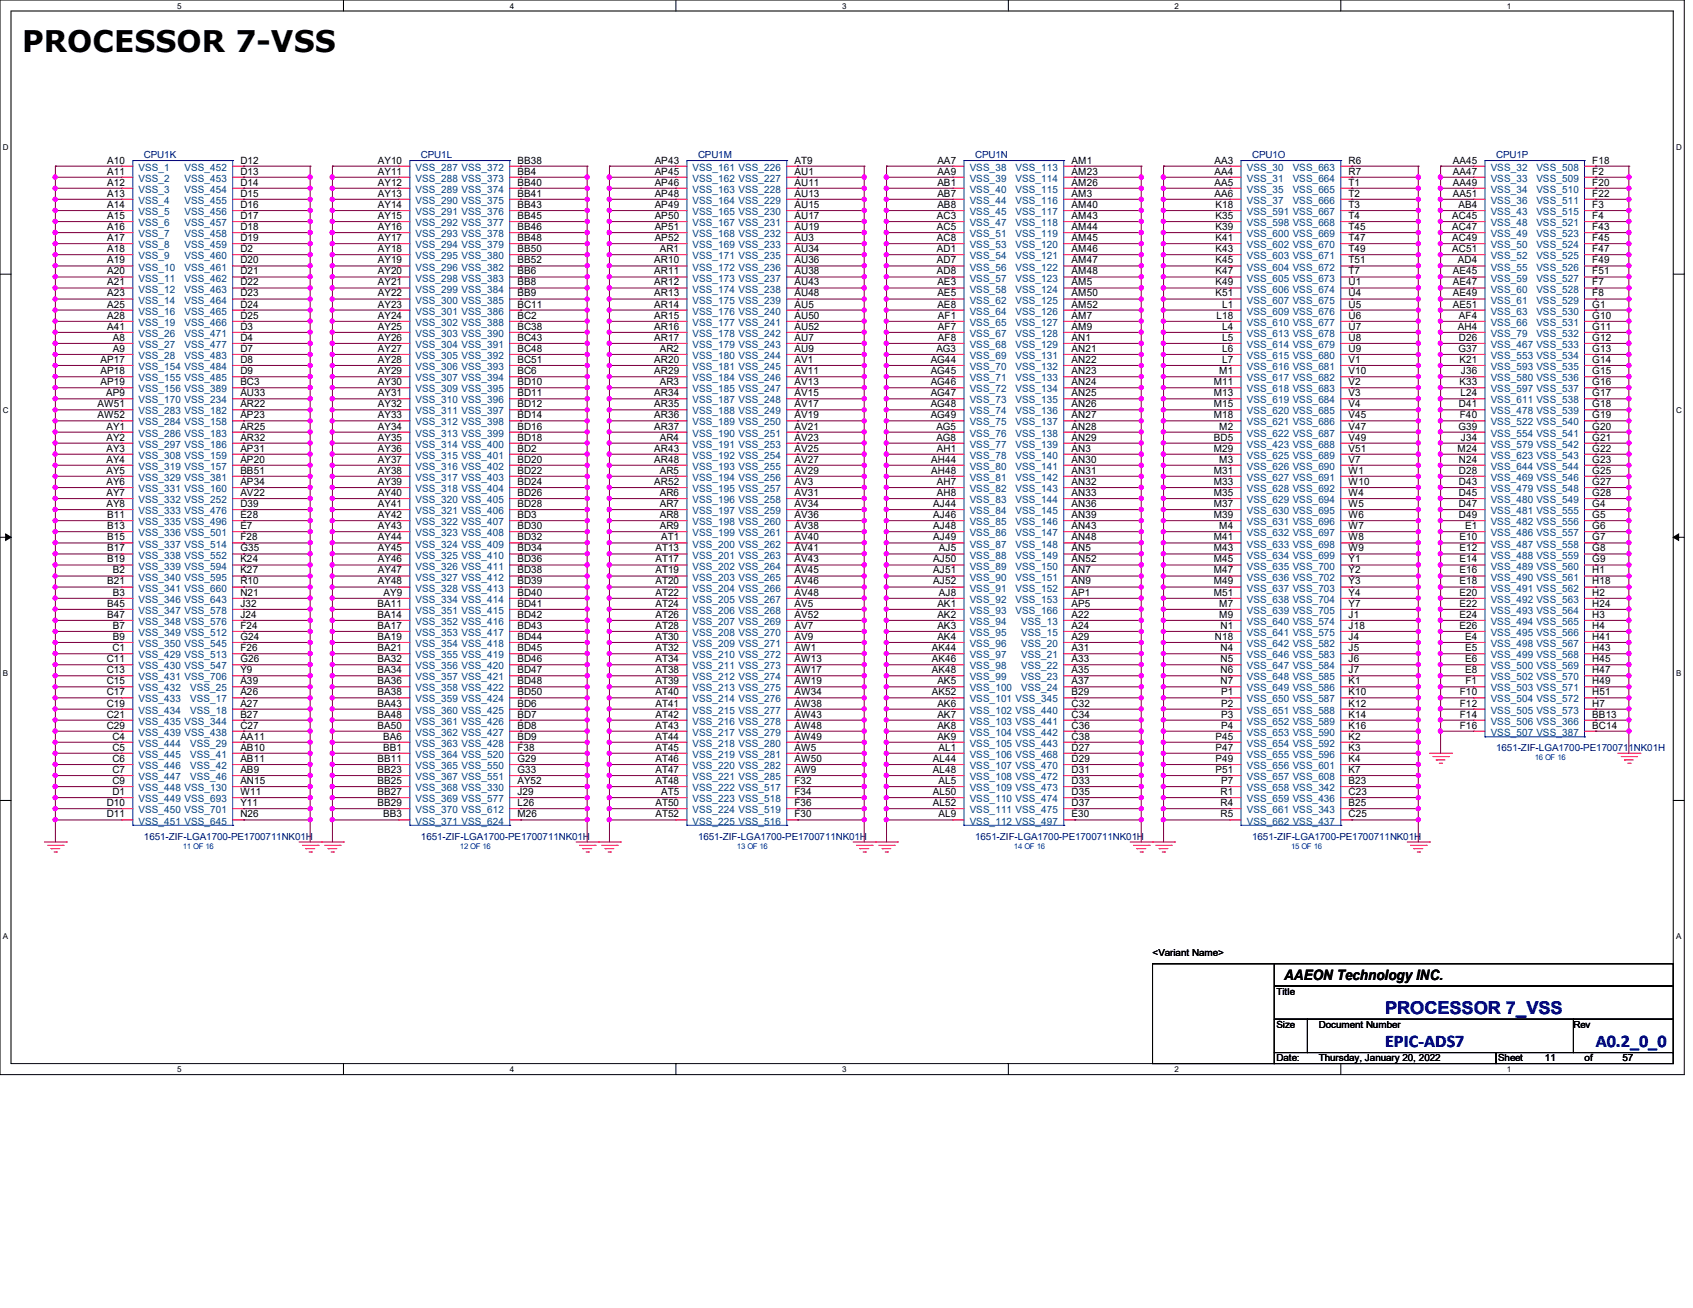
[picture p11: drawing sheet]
<svg xmlns="http://www.w3.org/2000/svg" width="279mm" height="216mm" viewBox="0 0 279 216" stroke-linecap="round" stroke-linejoin="round" font-family="sans-serif">
<defs><g id="words">
<text font-size="4.9" x="3.6" y="8.6">PROCESSOR 7-VSS</text>
<g font-size="2.9" fill="#00f">
<text x="228.6" y="167.3">PROCESSOR 7_VSS</text>
<text x="228.6" y="172.8">EPIC-ADS7</text>
<text x="263.3" y="172.8">A0.2_0_0</text>
</g>
<text font-size="2.4" x="211.9" y="161.8">AAEON Technology INC.</text>
<g font-size="1.7">
<text x="17.7" y="27">A10</text>
<text x="17.7" y="28.8">A11</text>
<text x="39.7" y="27">D12</text>
<text x="39.7" y="28.8">D13</text>
<text x="62.4" y="27">AY10</text>
<text x="62.4" y="28.8">AY11</text>
<text x="85.4" y="27">BB38</text>
<text x="85.4" y="28.8">BB4</text>
<text x="108" y="27">AP43</text>
<text x="108" y="28.8">AP45</text>
<text x="131.1" y="27">AT9</text>
<text x="131.1" y="28.8">AU1</text>
<text x="154.7" y="27">AA7</text>
<text x="154.7" y="28.8">AA9</text>
<text x="176.8" y="27">AM1</text>
<text x="176.8" y="28.8">AM23</text>
<text x="200.4" y="27">AA3</text>
<text x="200.4" y="28.8">AA4</text>
<text x="222.6" y="27">R6</text>
<text x="222.6" y="28.8">R7</text>
<text x="239.8" y="27">AA45</text>
<text x="239.8" y="28.8">AA47</text>
<text x="262.8" y="27">F18</text>
<text x="262.8" y="28.8">F2</text>
<text x="17.7" y="30.6">A12</text>
<text x="17.7" y="32.5">A13</text>
<text x="17.7" y="34.3">A14</text>
<text x="39.7" y="30.6">D14</text>
<text x="39.7" y="32.5">D15</text>
<text x="39.7" y="34.3">D16</text>
<text x="62.4" y="30.6">AY12</text>
<text x="62.4" y="32.5">AY13</text>
<text x="62.4" y="34.3">AY14</text>
<text x="85.4" y="30.6">BB40</text>
<text x="85.4" y="32.5">BB41</text>
<text x="85.4" y="34.3">BB43</text>
<text x="108" y="30.6">AP46</text>
<text x="108" y="32.5">AP48</text>
<text x="108" y="34.3">AP49</text>
<text x="131.1" y="30.6">AU11</text>
<text x="131.1" y="32.5">AU13</text>
<text x="131.1" y="34.3">AU15</text>
<text x="154.7" y="30.6">AB1</text>
<text x="154.7" y="32.5">AB7</text>
<text x="154.7" y="34.3">AB8</text>
<text x="176.8" y="30.6">AM26</text>
<text x="176.8" y="32.5">AM3</text>
<text x="176.8" y="34.3">AM40</text>
<text x="200.4" y="30.6">AA5</text>
<text x="200.4" y="32.5">AA6</text>
<text x="200.6" y="34.3">K18</text>
<text x="222.6" y="30.6">T1</text>
<text x="222.6" y="32.5">T2</text>
<text x="222.6" y="34.3">T3</text>
<text x="239.8" y="30.6">AA49</text>
<text x="239.8" y="32.5">AA51</text>
<text x="240.7" y="34.3">AB4</text>
<text x="262.8" y="30.6">F20</text>
<text x="262.8" y="32.5">F22</text>
<text x="262.8" y="34.3">F3</text>
<text x="17.7" y="36.2">A15</text>
<text x="17.7" y="38">A16</text>
<text x="17.7" y="39.8">A17</text>
<text x="17.7" y="41.6">A18</text>
<text x="39.7" y="36.2">D17</text>
<text x="39.7" y="38">D18</text>
<text x="39.7" y="39.8">D19</text>
<text x="39.7" y="41.6">D2</text>
<text x="62.4" y="36.2">AY15</text>
<text x="62.4" y="38">AY16</text>
<text x="62.4" y="39.8">AY17</text>
<text x="62.4" y="41.6">AY18</text>
<text x="85.4" y="36.2">BB45</text>
<text x="85.4" y="38">BB46</text>
<text x="85.4" y="39.8">BB48</text>
<text x="85.4" y="41.6">BB50</text>
<text x="108" y="36.2">AP50</text>
<text x="108" y="38">AP51</text>
<text x="108" y="39.8">AP52</text>
<text x="108.9" y="41.6">AR1</text>
<text x="131.1" y="36.2">AU17</text>
<text x="131.1" y="38">AU19</text>
<text x="131.1" y="39.8">AU3</text>
<text x="131.1" y="41.6">AU34</text>
<text x="154.6" y="36.2">AC3</text>
<text x="154.6" y="38">AC5</text>
<text x="154.6" y="39.8">AC8</text>
<text x="154.6" y="41.6">AD1</text>
<text x="176.8" y="36.2">AM43</text>
<text x="176.8" y="38">AM44</text>
<text x="176.8" y="39.8">AM45</text>
<text x="176.8" y="41.6">AM46</text>
<text x="200.6" y="36.2">K35</text>
<text x="200.6" y="38">K39</text>
<text x="200.6" y="39.8">K41</text>
<text x="200.6" y="41.6">K43</text>
<text x="222.6" y="36.2">T4</text>
<text x="222.6" y="38">T45</text>
<text x="222.6" y="39.8">T47</text>
<text x="222.6" y="41.6">T49</text>
<text x="239.7" y="36.2">AC45</text>
<text x="239.7" y="38">AC47</text>
<text x="239.7" y="39.8">AC49</text>
<text x="239.7" y="41.6">AC51</text>
<text x="262.8" y="36.2">F4</text>
<text x="262.8" y="38">F43</text>
<text x="262.8" y="39.8">F45</text>
<text x="262.8" y="41.6">F47</text>
<text x="17.7" y="43.5">A19</text>
<text x="17.7" y="45.3">A20</text>
<text x="17.7" y="47.1">A21</text>
<text x="39.7" y="43.5">D20</text>
<text x="39.7" y="45.3">D21</text>
<text x="39.7" y="47.1">D22</text>
<text x="62.4" y="43.5">AY19</text>
<text x="62.4" y="45.3">AY20</text>
<text x="62.4" y="47.1">AY21</text>
<text x="85.4" y="43.5">BB52</text>
<text x="85.4" y="45.3">BB6</text>
<text x="85.4" y="47.1">BB8</text>
<text x="108" y="43.5">AR10</text>
<text x="108" y="45.3">AR11</text>
<text x="108" y="47.1">AR12</text>
<text x="131.1" y="43.5">AU36</text>
<text x="131.1" y="45.3">AU38</text>
<text x="131.1" y="47.1">AU43</text>
<text x="154.6" y="43.5">AD7</text>
<text x="154.6" y="45.3">AD8</text>
<text x="154.7" y="47.1">AE3</text>
<text x="176.8" y="43.5">AM47</text>
<text x="176.8" y="45.3">AM48</text>
<text x="176.8" y="47.1">AM5</text>
<text x="200.6" y="43.5">K45</text>
<text x="200.6" y="45.3">K47</text>
<text x="200.6" y="47.1">K49</text>
<text x="222.6" y="43.5">T51</text>
<text x="222.6" y="45.3">T7</text>
<text x="222.6" y="47.1">U1</text>
<text x="239.8" y="45.3">AE45</text>
<text x="239.8" y="47.1">AE47</text>
<text x="240.6" y="43.5">AD4</text>
<text x="262.8" y="43.5">F49</text>
<text x="262.8" y="45.3">F51</text>
<text x="262.8" y="47.1">F7</text>
<text x="17.7" y="48.9">A23</text>
<text x="17.7" y="50.8">A25</text>
<text x="17.7" y="52.6">A28</text>
<text x="39.7" y="48.9">D23</text>
<text x="39.7" y="50.8">D24</text>
<text x="39.7" y="52.6">D25</text>
<text x="62.4" y="48.9">AY22</text>
<text x="62.4" y="50.8">AY23</text>
<text x="62.4" y="52.6">AY24</text>
<text x="85.4" y="48.9">BB9</text>
<text x="85.4" y="50.8">BC11</text>
<text x="85.4" y="52.6">BC2</text>
<text x="108" y="48.9">AR13</text>
<text x="108" y="50.8">AR14</text>
<text x="108" y="52.6">AR15</text>
<text x="131.1" y="48.9">AU48</text>
<text x="131.1" y="50.8">AU5</text>
<text x="131.1" y="52.6">AU50</text>
<text x="154.7" y="48.9">AE5</text>
<text x="154.7" y="50.8">AE8</text>
<text x="154.8" y="52.6">AF1</text>
<text x="176.8" y="48.9">AM50</text>
<text x="176.8" y="50.8">AM52</text>
<text x="176.8" y="52.6">AM7</text>
<text x="200.6" y="48.9">K51</text>
<text x="200.8" y="52.6">L18</text>
<text x="201.7" y="50.8">L1</text>
<text x="222.6" y="48.9">U4</text>
<text x="222.6" y="50.8">U5</text>
<text x="222.6" y="52.6">U6</text>
<text x="239.8" y="48.9">AE49</text>
<text x="239.8" y="50.8">AE51</text>
<text x="240.8" y="52.6">AF4</text>
<text x="262.8" y="48.9">F8</text>
<text x="262.8" y="50.8">G1</text>
<text x="262.8" y="52.6">G10</text>
<text x="16.6" y="59.9">AP17</text>
<text x="17.7" y="54.4">A41</text>
<text x="18.6" y="56.3">A8</text>
<text x="18.6" y="58.1">A9</text>
<text x="39.7" y="54.4">D3</text>
<text x="39.7" y="56.3">D4</text>
<text x="39.7" y="58.1">D7</text>
<text x="39.7" y="59.9">D8</text>
<text x="62.4" y="54.4">AY25</text>
<text x="62.4" y="56.3">AY26</text>
<text x="62.4" y="58.1">AY27</text>
<text x="62.4" y="59.9">AY28</text>
<text x="85.4" y="54.4">BC38</text>
<text x="85.4" y="56.3">BC43</text>
<text x="85.4" y="58.1">BC48</text>
<text x="85.4" y="59.9">BC51</text>
<text x="108" y="54.4">AR16</text>
<text x="108" y="56.3">AR17</text>
<text x="108" y="59.9">AR20</text>
<text x="108.9" y="58.1">AR2</text>
<text x="131.1" y="54.4">AU52</text>
<text x="131.1" y="56.3">AU7</text>
<text x="131.1" y="58.1">AU9</text>
<text x="131.1" y="59.9">AV1</text>
<text x="153.6" y="59.9">AG44</text>
<text x="154.5" y="58.1">AG3</text>
<text x="154.8" y="54.4">AF7</text>
<text x="154.8" y="56.3">AF8</text>
<text x="176.8" y="54.4">AM9</text>
<text x="176.8" y="56.3">AN1</text>
<text x="176.8" y="58.1">AN21</text>
<text x="176.8" y="59.9">AN22</text>
<text x="201.7" y="54.4">L4</text>
<text x="201.7" y="56.3">L5</text>
<text x="201.7" y="58.1">L6</text>
<text x="201.7" y="59.9">L7</text>
<text x="222.6" y="54.4">U7</text>
<text x="222.6" y="56.3">U8</text>
<text x="222.6" y="58.1">U9</text>
<text x="222.6" y="59.9">V1</text>
<text x="240.6" y="54.4">AH4</text>
<text x="240.7" y="58.1">G37</text>
<text x="240.8" y="56.3">D26</text>
<text x="240.9" y="59.9">K21</text>
<text x="262.8" y="54.4">G11</text>
<text x="262.8" y="56.3">G12</text>
<text x="262.8" y="58.1">G13</text>
<text x="262.8" y="59.9">G14</text>
<text x="16.6" y="61.8">AP18</text>
<text x="16.6" y="63.6">AP19</text>
<text x="17.5" y="65.4">AP9</text>
<text x="39.7" y="65.4">AU33</text>
<text x="39.7" y="63.6">BC3</text>
<text x="39.7" y="61.8">D9</text>
<text x="62.4" y="61.8">AY29</text>
<text x="62.4" y="63.6">AY30</text>
<text x="62.4" y="65.4">AY31</text>
<text x="85.4" y="61.8">BC6</text>
<text x="85.4" y="63.6">BD10</text>
<text x="85.4" y="65.4">BD11</text>
<text x="108" y="61.8">AR29</text>
<text x="108" y="65.4">AR34</text>
<text x="108.9" y="63.6">AR3</text>
<text x="131.1" y="61.8">AV11</text>
<text x="131.1" y="63.6">AV13</text>
<text x="131.1" y="65.4">AV15</text>
<text x="153.6" y="61.8">AG45</text>
<text x="153.6" y="63.6">AG46</text>
<text x="153.6" y="65.4">AG47</text>
<text x="176.8" y="61.8">AN23</text>
<text x="176.8" y="63.6">AN24</text>
<text x="176.8" y="65.4">AN25</text>
<text x="200.3" y="63.6">M11</text>
<text x="200.3" y="65.4">M13</text>
<text x="201.2" y="61.8">M1</text>
<text x="222.6" y="61.8">V10</text>
<text x="222.6" y="63.6">V2</text>
<text x="222.6" y="65.4">V3</text>
<text x="240.9" y="63.6">K33</text>
<text x="241" y="65.4">L24</text>
<text x="241.1" y="61.8">J36</text>
<text x="262.8" y="61.8">G15</text>
<text x="262.8" y="63.6">G16</text>
<text x="262.8" y="65.4">G17</text>
<text x="16.1" y="67.2">AW51</text>
<text x="16.1" y="69">AW52</text>
<text x="17.6" y="70.9">AY1</text>
<text x="39.7" y="69">AP23</text>
<text x="39.7" y="67.2">AR22</text>
<text x="39.7" y="70.9">AR25</text>
<text x="62.4" y="67.2">AY32</text>
<text x="62.4" y="69">AY33</text>
<text x="62.4" y="70.9">AY34</text>
<text x="85.4" y="67.2">BD12</text>
<text x="85.4" y="69">BD14</text>
<text x="85.4" y="70.9">BD16</text>
<text x="108" y="67.2">AR35</text>
<text x="108" y="69">AR36</text>
<text x="108" y="70.9">AR37</text>
<text x="131.1" y="67.2">AV17</text>
<text x="131.1" y="69">AV19</text>
<text x="131.1" y="70.9">AV21</text>
<text x="153.6" y="67.2">AG48</text>
<text x="153.6" y="69">AG49</text>
<text x="154.5" y="70.9">AG5</text>
<text x="176.8" y="67.2">AN26</text>
<text x="176.8" y="69">AN27</text>
<text x="176.8" y="70.9">AN28</text>
<text x="200.3" y="67.2">M15</text>
<text x="200.3" y="69">M18</text>
<text x="201.2" y="70.9">M2</text>
<text x="222.6" y="67.2">V4</text>
<text x="222.6" y="69">V45</text>
<text x="222.6" y="70.9">V47</text>
<text x="240.7" y="70.9">G39</text>
<text x="240.8" y="67.2">D41</text>
<text x="240.9" y="69">F40</text>
<text x="262.8" y="67.2">G18</text>
<text x="262.8" y="69">G19</text>
<text x="262.8" y="70.9">G20</text>
<text x="17.6" y="72.7">AY2</text>
<text x="17.6" y="74.5">AY3</text>
<text x="17.6" y="76.4">AY4</text>
<text x="39.7" y="76.4">AP20</text>
<text x="39.7" y="74.5">AP31</text>
<text x="39.7" y="72.7">AR32</text>
<text x="62.4" y="72.7">AY35</text>
<text x="62.4" y="74.5">AY36</text>
<text x="62.4" y="76.4">AY37</text>
<text x="85.4" y="72.7">BD18</text>
<text x="85.4" y="74.5">BD2</text>
<text x="85.4" y="76.4">BD20</text>
<text x="108" y="74.5">AR43</text>
<text x="108" y="76.4">AR48</text>
<text x="108.9" y="72.7">AR4</text>
<text x="131.1" y="72.7">AV23</text>
<text x="131.1" y="74.5">AV25</text>
<text x="131.1" y="76.4">AV27</text>
<text x="153.7" y="76.4">AH44</text>
<text x="154.5" y="72.7">AG8</text>
<text x="154.6" y="74.5">AH1</text>
<text x="176.8" y="72.7">AN29</text>
<text x="176.8" y="74.5">AN3</text>
<text x="176.8" y="76.4">AN30</text>
<text x="200.3" y="74.5">M29</text>
<text x="200.3" y="72.7">BD5</text>
<text x="201.2" y="76.4">M3</text>
<text x="222.6" y="72.7">V49</text>
<text x="222.6" y="74.5">V51</text>
<text x="222.6" y="76.4">V7</text>
<text x="240.6" y="74.5">M24</text>
<text x="240.8" y="76.4">N24</text>
<text x="241.1" y="72.7">J34</text>
<text x="262.8" y="72.7">G21</text>
<text x="262.8" y="74.5">G22</text>
<text x="262.8" y="76.4">G23</text>
<text x="17.6" y="78.2">AY5</text>
<text x="17.6" y="80.1">AY6</text>
<text x="17.6" y="81.9">AY7</text>
<text x="17.6" y="83.7">AY8</text>
<text x="39.7" y="80.1">AP34</text>
<text x="39.7" y="81.9">AV22</text>
<text x="39.7" y="78.2">BB51</text>
<text x="39.7" y="83.7">D39</text>
<text x="62.4" y="78.2">AY38</text>
<text x="62.4" y="80.1">AY39</text>
<text x="62.4" y="81.9">AY40</text>
<text x="62.4" y="83.7">AY41</text>
<text x="85.4" y="78.2">BD22</text>
<text x="85.4" y="80.1">BD24</text>
<text x="85.4" y="81.9">BD26</text>
<text x="85.4" y="83.7">BD28</text>
<text x="108" y="80.1">AR52</text>
<text x="108.9" y="78.2">AR5</text>
<text x="108.9" y="81.9">AR6</text>
<text x="108.9" y="83.7">AR7</text>
<text x="131.1" y="78.2">AV29</text>
<text x="131.1" y="80.1">AV3</text>
<text x="131.1" y="81.9">AV31</text>
<text x="131.1" y="83.7">AV34</text>
<text x="153.7" y="78.2">AH48</text>
<text x="154" y="83.7">AJ44</text>
<text x="154.6" y="80.1">AH7</text>
<text x="154.6" y="81.9">AH8</text>
<text x="176.8" y="78.2">AN31</text>
<text x="176.8" y="80.1">AN32</text>
<text x="176.8" y="81.9">AN33</text>
<text x="176.8" y="83.7">AN36</text>
<text x="200.3" y="78.2">M31</text>
<text x="200.3" y="80.1">M33</text>
<text x="200.3" y="81.9">M35</text>
<text x="200.3" y="83.7">M37</text>
<text x="222.6" y="78.2">W1</text>
<text x="222.6" y="80.1">W10</text>
<text x="222.6" y="81.9">W4</text>
<text x="222.6" y="83.7">W5</text>
<text x="240.8" y="78.2">D28</text>
<text x="240.8" y="80.1">D43</text>
<text x="240.8" y="81.9">D45</text>
<text x="240.8" y="83.7">D47</text>
<text x="262.8" y="78.2">G25</text>
<text x="262.8" y="80.1">G27</text>
<text x="262.8" y="81.9">G28</text>
<text x="262.8" y="83.7">G4</text>
<text x="17.7" y="85.5">B11</text>
<text x="17.7" y="87.3">B13</text>
<text x="17.7" y="89.2">B15</text>
<text x="39.7" y="85.5">E28</text>
<text x="39.7" y="87.3">E7</text>
<text x="39.7" y="89.2">F28</text>
<text x="62.4" y="85.5">AY42</text>
<text x="62.4" y="87.3">AY43</text>
<text x="62.4" y="89.2">AY44</text>
<text x="85.4" y="85.5">BD3</text>
<text x="85.4" y="87.3">BD30</text>
<text x="85.4" y="89.2">BD32</text>
<text x="108.9" y="85.5">AR8</text>
<text x="108.9" y="87.3">AR9</text>
<text x="109.1" y="89.2">AT1</text>
<text x="131.1" y="85.5">AV36</text>
<text x="131.1" y="87.3">AV38</text>
<text x="131.1" y="89.2">AV40</text>
<text x="154" y="85.5">AJ46</text>
<text x="154" y="87.3">AJ48</text>
<text x="154" y="89.2">AJ49</text>
<text x="176.8" y="85.5">AN39</text>
<text x="176.8" y="87.3">AN43</text>
<text x="176.8" y="89.2">AN48</text>
<text x="200.3" y="85.5">M39</text>
<text x="200.3" y="89.2">M41</text>
<text x="201.2" y="87.3">M4</text>
<text x="222.6" y="85.5">W6</text>
<text x="222.6" y="87.3">W7</text>
<text x="222.6" y="89.2">W8</text>
<text x="240.8" y="85.5">D49</text>
<text x="240.9" y="89.2">E10</text>
<text x="241.8" y="87.3">E1</text>
<text x="262.8" y="85.5">G5</text>
<text x="262.8" y="87.3">G6</text>
<text x="262.8" y="89.2">G7</text>
<text x="17.7" y="91">B17</text>
<text x="17.7" y="92.8">B19</text>
<text x="18.6" y="94.7">B2</text>
<text x="39.7" y="91">G35</text>
<text x="39.7" y="92.8">K24</text>
<text x="39.7" y="94.7">K27</text>
<text x="62.4" y="91">AY45</text>
<text x="62.4" y="92.8">AY46</text>
<text x="62.4" y="94.7">AY47</text>
<text x="85.4" y="91">BD34</text>
<text x="85.4" y="92.8">BD36</text>
<text x="85.4" y="94.7">BD38</text>
<text x="108.2" y="91">AT13</text>
<text x="108.2" y="92.8">AT17</text>
<text x="108.2" y="94.7">AT19</text>
<text x="131.1" y="91">AV41</text>
<text x="131.1" y="92.8">AV43</text>
<text x="131.1" y="94.7">AV45</text>
<text x="154" y="92.8">AJ50</text>
<text x="154" y="94.7">AJ51</text>
<text x="155" y="91">AJ5</text>
<text x="176.8" y="91">AN5</text>
<text x="176.8" y="92.8">AN52</text>
<text x="176.8" y="94.7">AN7</text>
<text x="200.3" y="91">M43</text>
<text x="200.3" y="92.8">M45</text>
<text x="200.3" y="94.7">M47</text>
<text x="222.6" y="91">W9</text>
<text x="222.6" y="92.8">Y1</text>
<text x="222.6" y="94.7">Y2</text>
<text x="240.9" y="91">E12</text>
<text x="240.9" y="92.8">E14</text>
<text x="240.9" y="94.7">E16</text>
<text x="262.8" y="91">G8</text>
<text x="262.8" y="92.8">G9</text>
<text x="262.8" y="94.7">H1</text>
<text x="17.7" y="96.5">B21</text>
<text x="17.7" y="100.2">B45</text>
<text x="17.7" y="102">B47</text>
<text x="18.6" y="98.3">B3</text>
<text x="39.7" y="102">J24</text>
<text x="39.7" y="100.2">J32</text>
<text x="39.7" y="98.3">N21</text>
<text x="39.7" y="96.5">R10</text>
<text x="62.3" y="100.2">BA11</text>
<text x="62.3" y="102">BA14</text>
<text x="62.4" y="96.5">AY48</text>
<text x="63.3" y="98.3">AY9</text>
<text x="85.4" y="96.5">BD39</text>
<text x="85.4" y="98.3">BD40</text>
<text x="85.4" y="100.2">BD41</text>
<text x="85.4" y="102">BD42</text>
<text x="108.2" y="96.5">AT20</text>
<text x="108.2" y="98.3">AT22</text>
<text x="108.2" y="100.2">AT24</text>
<text x="108.2" y="102">AT26</text>
<text x="131.1" y="96.5">AV46</text>
<text x="131.1" y="98.3">AV48</text>
<text x="131.1" y="100.2">AV5</text>
<text x="131.1" y="102">AV52</text>
<text x="154" y="96.5">AJ52</text>
<text x="154.7" y="100.2">AK1</text>
<text x="154.7" y="102">AK2</text>
<text x="155" y="98.3">AJ8</text>
<text x="176.8" y="102">A22</text>
<text x="176.8" y="96.5">AN9</text>
<text x="176.8" y="98.3">AP1</text>
<text x="176.8" y="100.2">AP5</text>
<text x="200.3" y="96.5">M49</text>
<text x="200.3" y="98.3">M51</text>
<text x="201.2" y="100.2">M7</text>
<text x="201.2" y="102">M9</text>
<text x="222.6" y="102">J1</text>
<text x="222.6" y="96.5">Y3</text>
<text x="222.6" y="98.3">Y4</text>
<text x="222.6" y="100.2">Y7</text>
<text x="240.9" y="96.5">E18</text>
<text x="240.9" y="98.3">E20</text>
<text x="240.9" y="100.2">E22</text>
<text x="240.9" y="102">E24</text>
<text x="262.8" y="96.5">H18</text>
<text x="262.8" y="98.3">H2</text>
<text x="262.8" y="100.2">H24</text>
<text x="262.8" y="102">H3</text>
<text x="18.5" y="107.5">C1</text>
<text x="18.6" y="103.8">B7</text>
<text x="18.6" y="105.6">B9</text>
<text x="39.7" y="103.8">F24</text>
<text x="39.7" y="107.5">F26</text>
<text x="39.7" y="105.6">G24</text>
<text x="62.3" y="103.8">BA17</text>
<text x="62.3" y="105.6">BA19</text>
<text x="62.3" y="107.5">BA21</text>
<text x="85.4" y="103.8">BD43</text>
<text x="85.4" y="105.6">BD44</text>
<text x="85.4" y="107.5">BD45</text>
<text x="108.2" y="103.8">AT28</text>
<text x="108.2" y="105.6">AT30</text>
<text x="108.2" y="107.5">AT32</text>
<text x="131.1" y="103.8">AV7</text>
<text x="131.1" y="105.6">AV9</text>
<text x="131.1" y="107.5">AW1</text>
<text x="153.8" y="107.5">AK44</text>
<text x="154.7" y="103.8">AK3</text>
<text x="154.7" y="105.6">AK4</text>
<text x="176.8" y="103.8">A24</text>
<text x="176.8" y="105.6">A29</text>
<text x="176.8" y="107.5">A31</text>
<text x="200.5" y="105.6">N18</text>
<text x="201.4" y="103.8">N1</text>
<text x="201.4" y="107.5">N4</text>
<text x="222.6" y="103.8">J18</text>
<text x="222.6" y="105.6">J4</text>
<text x="222.6" y="107.5">J5</text>
<text x="240.9" y="103.8">E26</text>
<text x="241.8" y="105.6">E4</text>
<text x="241.8" y="107.5">E5</text>
<text x="262.8" y="103.8">H4</text>
<text x="262.8" y="105.6">H41</text>
<text x="262.8" y="107.5">H43</text>
<text x="17.6" y="109.3">C11</text>
<text x="17.6" y="111.1">C13</text>
<text x="17.6" y="112.9">C15</text>
<text x="39.7" y="112.9">A39</text>
<text x="39.7" y="109.3">G26</text>
<text x="39.7" y="111.1">Y9</text>
<text x="62.3" y="109.3">BA32</text>
<text x="62.3" y="111.1">BA34</text>
<text x="62.3" y="112.9">BA36</text>
<text x="85.4" y="109.3">BD46</text>
<text x="85.4" y="111.1">BD47</text>
<text x="85.4" y="112.9">BD48</text>
<text x="108.2" y="109.3">AT34</text>
<text x="108.2" y="111.1">AT38</text>
<text x="108.2" y="112.9">AT39</text>
<text x="131.1" y="109.3">AW13</text>
<text x="131.1" y="111.1">AW17</text>
<text x="131.1" y="112.9">AW19</text>
<text x="153.8" y="109.3">AK46</text>
<text x="153.8" y="111.1">AK48</text>
<text x="154.7" y="112.9">AK5</text>
<text x="176.8" y="109.3">A33</text>
<text x="176.8" y="111.1">A35</text>
<text x="176.8" y="112.9">A37</text>
<text x="201.4" y="109.3">N5</text>
<text x="201.4" y="111.1">N6</text>
<text x="201.4" y="112.9">N7</text>
<text x="222.6" y="109.3">J6</text>
<text x="222.6" y="111.1">J7</text>
<text x="222.6" y="112.9">K1</text>
<text x="241.8" y="109.3">E6</text>
<text x="241.8" y="111.1">E8</text>
<text x="241.9" y="112.9">F1</text>
<text x="262.8" y="109.3">H45</text>
<text x="262.8" y="111.1">H47</text>
<text x="262.8" y="112.9">H49</text>
<text x="17.6" y="114.8">C17</text>
<text x="17.6" y="116.6">C19</text>
<text x="17.6" y="118.4">C21</text>
<text x="39.7" y="114.8">A26</text>
<text x="39.7" y="116.6">A27</text>
<text x="39.7" y="118.4">B27</text>
<text x="62.3" y="114.8">BA38</text>
<text x="62.3" y="116.6">BA43</text>
<text x="62.3" y="118.4">BA48</text>
<text x="85.4" y="114.8">BD50</text>
<text x="85.4" y="116.6">BD6</text>
<text x="85.4" y="118.4">BD7</text>
<text x="108.2" y="114.8">AT40</text>
<text x="108.2" y="116.6">AT41</text>
<text x="108.2" y="118.4">AT42</text>
<text x="131.1" y="114.8">AW34</text>
<text x="131.1" y="116.6">AW38</text>
<text x="131.1" y="118.4">AW43</text>
<text x="153.8" y="114.8">AK52</text>
<text x="154.7" y="116.6">AK6</text>
<text x="154.7" y="118.4">AK7</text>
<text x="176.8" y="114.8">B29</text>
<text x="176.8" y="116.6">C32</text>
<text x="176.8" y="118.4">C34</text>
<text x="201.5" y="114.8">P1</text>
<text x="201.5" y="116.6">P2</text>
<text x="201.5" y="118.4">P3</text>
<text x="222.6" y="114.8">K10</text>
<text x="222.6" y="116.6">K12</text>
<text x="222.6" y="118.4">K14</text>
<text x="240.9" y="114.8">F10</text>
<text x="240.9" y="116.6">F12</text>
<text x="240.9" y="118.4">F14</text>
<text x="262.8" y="118.4">BB13</text>
<text x="262.8" y="114.8">H51</text>
<text x="262.8" y="116.6">H7</text>
<text x="17.6" y="120.3">C29</text>
<text x="18.5" y="122.1">C4</text>
<text x="18.5" y="123.9">C5</text>
<text x="18.5" y="125.8">C6</text>
<text x="39.7" y="122.1">AA11</text>
<text x="39.7" y="123.9">AB10</text>
<text x="39.7" y="125.8">AB11</text>
<text x="39.7" y="120.3">C27</text>
<text x="62.3" y="120.3">BA50</text>
<text x="62.3" y="125.8">BB11</text>
<text x="63.3" y="122.1">BA6</text>
<text x="63.3" y="123.9">BB1</text>
<text x="85.4" y="120.3">BD8</text>
<text x="85.4" y="122.1">BD9</text>
<text x="85.4" y="123.9">F38</text>
<text x="85.4" y="125.8">G29</text>
<text x="108.2" y="120.3">AT43</text>
<text x="108.2" y="122.1">AT44</text>
<text x="108.2" y="123.9">AT45</text>
<text x="108.2" y="125.8">AT46</text>
<text x="131.1" y="120.3">AW48</text>
<text x="131.1" y="122.1">AW49</text>
<text x="131.1" y="123.9">AW5</text>
<text x="131.1" y="125.8">AW50</text>
<text x="153.9" y="125.8">AL44</text>
<text x="154.7" y="120.3">AK8</text>
<text x="154.7" y="122.1">AK9</text>
<text x="154.9" y="123.9">AL1</text>
<text x="176.8" y="120.3">C36</text>
<text x="176.8" y="122.1">C38</text>
<text x="176.8" y="123.9">D27</text>
<text x="176.8" y="125.8">D29</text>
<text x="200.6" y="122.1">P45</text>
<text x="200.6" y="123.9">P47</text>
<text x="200.6" y="125.8">P49</text>
<text x="201.5" y="120.3">P4</text>
<text x="222.6" y="120.3">K16</text>
<text x="222.6" y="122.1">K2</text>
<text x="222.6" y="123.9">K3</text>
<text x="222.6" y="125.8">K4</text>
<text x="240.9" y="120.3">F16</text>
<text x="262.8" y="120.3">BC14</text>
<text x="18.5" y="127.6">C7</text>
<text x="18.5" y="129.4">C9</text>
<text x="18.5" y="131.2">D1</text>
<text x="39.7" y="127.6">AB9</text>
<text x="39.7" y="129.4">AN15</text>
<text x="39.7" y="131.2">W11</text>
<text x="62.3" y="127.6">BB23</text>
<text x="62.3" y="129.4">BB25</text>
<text x="62.3" y="131.2">BB27</text>
<text x="85.4" y="129.4">AY52</text>
<text x="85.4" y="127.6">G33</text>
<text x="85.4" y="131.2">J29</text>
<text x="108.2" y="127.6">AT47</text>
<text x="108.2" y="129.4">AT48</text>
<text x="109.1" y="131.2">AT5</text>
<text x="131.1" y="127.6">AW9</text>
<text x="131.1" y="129.4">F32</text>
<text x="131.1" y="131.2">F34</text>
<text x="153.9" y="127.6">AL48</text>
<text x="153.9" y="131.2">AL50</text>
<text x="154.9" y="129.4">AL5</text>
<text x="176.8" y="127.6">D31</text>
<text x="176.8" y="129.4">D33</text>
<text x="176.8" y="131.2">D35</text>
<text x="200.6" y="127.6">P51</text>
<text x="201.4" y="131.2">R1</text>
<text x="201.5" y="129.4">P7</text>
<text x="222.6" y="129.4">B23</text>
<text x="222.6" y="131.2">C23</text>
<text x="222.6" y="127.6">K7</text>
<text x="17.6" y="133.1">D10</text>
<text x="17.6" y="134.9">D11</text>
<text x="39.7" y="134.9">N26</text>
<text x="39.7" y="133.1">Y11</text>
<text x="62.3" y="133.1">BB29</text>
<text x="63.3" y="134.9">BB3</text>
<text x="85.4" y="133.1">L26</text>
<text x="85.4" y="134.9">M26</text>
<text x="108.2" y="133.1">AT50</text>
<text x="108.2" y="134.9">AT52</text>
<text x="131.1" y="134.9">F30</text>
<text x="131.1" y="133.1">F36</text>
<text x="153.9" y="133.1">AL52</text>
<text x="154.9" y="134.9">AL9</text>
<text x="176.8" y="133.1">D37</text>
<text x="176.8" y="134.9">E30</text>
<text x="201.4" y="133.1">R4</text>
<text x="201.4" y="134.9">R5</text>
<text x="222.6" y="133.1">B25</text>
<text x="222.6" y="134.9">C25</text>
</g>
<g font-size="1.7" fill="#004080">
<text x="22.9" y="28.2">VSS_1</text>
<text x="30.4" y="28.2">VSS_452</text>
<text x="68.6" y="28.2">VSS_287 VSS_372</text>
<text x="114.3" y="28.2">VSS_161 VSS_226</text>
<text x="160" y="28.2">VSS_38</text>
<text x="167.6" y="28.2">VSS_113</text>
<text x="205.8" y="28.2">VSS_30</text>
<text x="213.3" y="28.2">VSS_663</text>
<text x="246" y="28.2">VSS_32</text>
<text x="253.6" y="28.2">VSS_508</text>
<text x="22.9" y="30">VSS_2</text>
<text x="22.9" y="31.8">VSS_3</text>
<text x="22.9" y="33.7">VSS_4</text>
<text x="22.9" y="35.5">VSS_5</text>
<text x="30.4" y="30">VSS_453</text>
<text x="30.4" y="31.8">VSS_454</text>
<text x="30.4" y="33.7">VSS_455</text>
<text x="30.4" y="35.5">VSS_456</text>
<text x="68.6" y="30">VSS_288 VSS_373</text>
<text x="68.6" y="31.8">VSS_289 VSS_374</text>
<text x="68.6" y="33.7">VSS_290 VSS_375</text>
<text x="68.6" y="35.5">VSS_291 VSS_376</text>
<text x="114.3" y="30">VSS_162 VSS_227</text>
<text x="114.3" y="31.8">VSS_163 VSS_228</text>
<text x="114.3" y="33.7">VSS_164 VSS_229</text>
<text x="114.3" y="35.5">VSS_165 VSS_230</text>
<text x="160" y="30">VSS_39</text>
<text x="160" y="31.8">VSS_40</text>
<text x="160" y="33.7">VSS_44</text>
<text x="160" y="35.5">VSS_45</text>
<text x="167.6" y="30">VSS_114</text>
<text x="167.6" y="31.8">VSS_115</text>
<text x="167.6" y="33.7">VSS_116</text>
<text x="167.6" y="35.5">VSS_117</text>
<text x="205.8" y="30">VSS_31</text>
<text x="205.8" y="31.8">VSS_35</text>
<text x="205.8" y="33.7">VSS_37</text>
<text x="205.8" y="35.5">VSS_591 VSS_667</text>
<text x="213.3" y="30">VSS_664</text>
<text x="213.3" y="31.8">VSS_665</text>
<text x="213.3" y="33.7">VSS_666</text>
<text x="246" y="30">VSS_33</text>
<text x="246" y="31.8">VSS_34</text>
<text x="246" y="33.7">VSS_36</text>
<text x="246" y="35.5">VSS_43</text>
<text x="253.6" y="30">VSS_509</text>
<text x="253.6" y="31.8">VSS_510</text>
<text x="253.6" y="33.7">VSS_511</text>
<text x="253.6" y="35.5">VSS_515</text>
<text x="22.9" y="37.3">VSS_6</text>
<text x="22.9" y="39.2">VSS_7</text>
<text x="22.9" y="41">VSS_8</text>
<text x="30.4" y="37.3">VSS_457</text>
<text x="30.4" y="39.2">VSS_458</text>
<text x="30.4" y="41">VSS_459</text>
<text x="68.6" y="37.3">VSS_292 VSS_377</text>
<text x="68.6" y="39.2">VSS_293 VSS_378</text>
<text x="68.6" y="41">VSS_294 VSS_379</text>
<text x="114.3" y="37.3">VSS_167 VSS_231</text>
<text x="114.3" y="39.2">VSS_168 VSS_232</text>
<text x="114.3" y="41">VSS_169 VSS_233</text>
<text x="160" y="37.3">VSS_47</text>
<text x="160" y="39.2">VSS_51</text>
<text x="160" y="41">VSS_53</text>
<text x="167.6" y="37.3">VSS_118</text>
<text x="167.6" y="39.2">VSS_119</text>
<text x="167.6" y="41">VSS_120</text>
<text x="205.8" y="37.3">VSS_598 VSS_668</text>
<text x="205.8" y="39.2">VSS_600 VSS_669</text>
<text x="205.8" y="41">VSS_602 VSS_670</text>
<text x="246" y="37.3">VSS_48</text>
<text x="246" y="39.2">VSS_49</text>
<text x="246" y="41">VSS_50</text>
<text x="253.6" y="37.3">VSS_521</text>
<text x="253.6" y="39.2">VSS_523</text>
<text x="253.6" y="41">VSS_524</text>
<text x="22.9" y="42.8">VSS_9</text>
<text x="22.9" y="44.7">VSS_10</text>
<text x="22.9" y="46.5">VSS_11</text>
<text x="30.4" y="42.8">VSS_460</text>
<text x="30.4" y="44.7">VSS_461</text>
<text x="30.4" y="46.5">VSS_462</text>
<text x="68.6" y="42.8">VSS_295 VSS_380</text>
<text x="68.6" y="44.7">VSS_296 VSS_382</text>
<text x="68.6" y="46.5">VSS_298 VSS_383</text>
<text x="114.3" y="42.8">VSS_171 VSS_235</text>
<text x="114.3" y="44.7">VSS_172 VSS_236</text>
<text x="114.3" y="46.5">VSS_173 VSS_237</text>
<text x="160" y="42.8">VSS_54</text>
<text x="160" y="44.7">VSS_56</text>
<text x="160" y="46.5">VSS_57</text>
<text x="167.6" y="42.8">VSS_121</text>
<text x="167.6" y="44.7">VSS_122</text>
<text x="167.6" y="46.5">VSS_123</text>
<text x="205.8" y="42.8">VSS_603 VSS_671</text>
<text x="205.8" y="44.7">VSS_604 VSS_672</text>
<text x="205.8" y="46.5">VSS_605 VSS_673</text>
<text x="246" y="42.8">VSS_52</text>
<text x="246" y="44.7">VSS_55</text>
<text x="246" y="46.5">VSS_59</text>
<text x="253.6" y="42.8">VSS_525</text>
<text x="253.6" y="44.7">VSS_526</text>
<text x="253.6" y="46.5">VSS_527</text>
<text x="22.9" y="48.3">VSS_12</text>
<text x="22.9" y="50.1">VSS_14</text>
<text x="22.9" y="51.9">VSS_16</text>
<text x="22.9" y="53.8">VSS_19</text>
<text x="30.4" y="48.3">VSS_463</text>
<text x="30.4" y="50.1">VSS_464</text>
<text x="30.4" y="51.9">VSS_465</text>
<text x="30.4" y="53.8">VSS_466</text>
<text x="68.6" y="48.3">VSS_299 VSS_384</text>
<text x="68.6" y="50.1">VSS_300 VSS_385</text>
<text x="68.6" y="51.9">VSS_301 VSS_386</text>
<text x="68.6" y="53.8">VSS_302 VSS_388</text>
<text x="114.3" y="48.3">VSS_174 VSS_238</text>
<text x="114.3" y="50.1">VSS_175 VSS_239</text>
<text x="114.3" y="51.9">VSS_176 VSS_240</text>
<text x="114.3" y="53.8">VSS_177 VSS_241</text>
<text x="160" y="48.3">VSS_58</text>
<text x="160" y="50.1">VSS_62</text>
<text x="160" y="51.9">VSS_64</text>
<text x="160" y="53.8">VSS_65</text>
<text x="167.6" y="48.3">VSS_124</text>
<text x="167.6" y="50.1">VSS_125</text>
<text x="167.6" y="51.9">VSS_126</text>
<text x="167.6" y="53.8">VSS_127</text>
<text x="205.8" y="48.3">VSS_606 VSS_674</text>
<text x="205.8" y="50.1">VSS_607 VSS_675</text>
<text x="205.8" y="51.9">VSS_609 VSS_676</text>
<text x="205.8" y="53.8">VSS_610 VSS_677</text>
<text x="246" y="48.3">VSS_60</text>
<text x="246" y="50.1">VSS_61</text>
<text x="246" y="51.9">VSS_63</text>
<text x="246" y="53.8">VSS_66</text>
<text x="253.6" y="48.3">VSS_528</text>
<text x="253.6" y="50.1">VSS_529</text>
<text x="253.6" y="51.9">VSS_530</text>
<text x="253.6" y="53.8">VSS_531</text>
<text x="22.9" y="55.6">VSS_26</text>
<text x="22.9" y="57.4">VSS_27</text>
<text x="22.9" y="59.3">VSS_28</text>
<text x="30.4" y="55.6">VSS_471</text>
<text x="30.4" y="57.4">VSS_477</text>
<text x="30.4" y="59.3">VSS_483</text>
<text x="68.6" y="55.6">VSS_303 VSS_390</text>
<text x="68.6" y="57.4">VSS_304 VSS_391</text>
<text x="68.6" y="59.3">VSS_305 VSS_392</text>
<text x="114.3" y="55.6">VSS_178 VSS_242</text>
<text x="114.3" y="57.4">VSS_179 VSS_243</text>
<text x="114.3" y="59.3">VSS_180 VSS_244</text>
<text x="160" y="55.6">VSS_67</text>
<text x="160" y="57.4">VSS_68</text>
<text x="160" y="59.3">VSS_69</text>
<text x="167.6" y="55.6">VSS_128</text>
<text x="167.6" y="57.4">VSS_129</text>
<text x="167.6" y="59.3">VSS_131</text>
<text x="205.8" y="55.6">VSS_613 VSS_678</text>
<text x="205.8" y="57.4">VSS_614 VSS_679</text>
<text x="205.8" y="59.3">VSS_615 VSS_680</text>
<text x="246" y="55.6">VSS_79</text>
<text x="246" y="57.4">VSS_467 VSS_533</text>
<text x="246" y="59.3">VSS_553 VSS_534</text>
<text x="253.6" y="55.6">VSS_532</text>
<text x="22.9" y="61.1">VSS_154 VSS_484</text>
<text x="22.9" y="62.9">VSS_155 VSS_485</text>
<text x="22.9" y="64.8">VSS_156 VSS_389</text>
<text x="68.6" y="61.1">VSS_306 VSS_393</text>
<text x="68.6" y="62.9">VSS_307 VSS_394</text>
<text x="68.6" y="64.8">VSS_309 VSS_395</text>
<text x="114.3" y="61.1">VSS_181 VSS_245</text>
<text x="114.3" y="62.9">VSS_184 VSS_246</text>
<text x="114.3" y="64.8">VSS_185 VSS_247</text>
<text x="160" y="61.1">VSS_70</text>
<text x="160" y="62.9">VSS_71</text>
<text x="160" y="64.8">VSS_72</text>
<text x="167.6" y="61.1">VSS_132</text>
<text x="167.6" y="62.9">VSS_133</text>
<text x="167.6" y="64.8">VSS_134</text>
<text x="205.8" y="61.1">VSS_616 VSS_681</text>
<text x="205.8" y="62.9">VSS_617 VSS_682</text>
<text x="205.8" y="64.8">VSS_618 VSS_683</text>
<text x="246" y="62.9">VSS_580 VSS_536</text>
<text x="246" y="61.1">VSS_593 VSS_535</text>
<text x="246" y="64.8">VSS_597 VSS_537</text>
<text x="22.9" y="66.6">VSS_170 VSS_234</text>
<text x="22.9" y="68.4">VSS_283 VSS_182</text>
<text x="22.9" y="70.2">VSS_284 VSS_158</text>
<text x="68.6" y="66.6">VSS_310 VSS_396</text>
<text x="68.6" y="68.4">VSS_311 VSS_397</text>
<text x="68.6" y="70.2">VSS_312 VSS_398</text>
<text x="114.3" y="66.6">VSS_187 VSS_248</text>
<text x="114.3" y="68.4">VSS_188 VSS_249</text>
<text x="114.3" y="70.2">VSS_189 VSS_250</text>
<text x="160" y="66.6">VSS_73</text>
<text x="160" y="68.4">VSS_74</text>
<text x="160" y="70.2">VSS_75</text>
<text x="167.6" y="66.6">VSS_135</text>
<text x="167.6" y="68.4">VSS_136</text>
<text x="167.6" y="70.2">VSS_137</text>
<text x="205.8" y="66.6">VSS_619 VSS_684</text>
<text x="205.8" y="68.4">VSS_620 VSS_685</text>
<text x="205.8" y="70.2">VSS_621 VSS_686</text>
<text x="246" y="68.4">VSS_478 VSS_539</text>
<text x="246" y="70.2">VSS_522 VSS_540</text>
<text x="246" y="66.6">VSS_611 VSS_538</text>
<text x="22.9" y="72.1">VSS_286 VSS_183</text>
<text x="22.9" y="73.9">VSS_297 VSS_186</text>
<text x="22.9" y="75.7">VSS_308 VSS_159</text>
<text x="22.9" y="77.6">VSS_319 VSS_157</text>
<text x="68.6" y="72.1">VSS_313 VSS_399</text>
<text x="68.6" y="73.9">VSS_314 VSS_400</text>
<text x="68.6" y="75.7">VSS_315 VSS_401</text>
<text x="68.6" y="77.6">VSS_316 VSS_402</text>
<text x="114.3" y="72.1">VSS_190 VSS_251</text>
<text x="114.3" y="73.9">VSS_191 VSS_253</text>
<text x="114.3" y="75.7">VSS_192 VSS_254</text>
<text x="114.3" y="77.6">VSS_193 VSS_255</text>
<text x="160" y="72.1">VSS_76</text>
<text x="160" y="73.9">VSS_77</text>
<text x="160" y="75.7">VSS_78</text>
<text x="160" y="77.6">VSS_80</text>
<text x="167.6" y="72.1">VSS_138</text>
<text x="167.6" y="73.9">VSS_139</text>
<text x="167.6" y="75.7">VSS_140</text>
<text x="167.6" y="77.6">VSS_141</text>
<text x="205.8" y="73.9">VSS_423 VSS_688</text>
<text x="205.8" y="72.1">VSS_622 VSS_687</text>
<text x="205.8" y="75.7">VSS_625 VSS_689</text>
<text x="205.8" y="77.6">VSS_626 VSS_690</text>
<text x="246" y="72.1">VSS_554 VSS_541</text>
<text x="246" y="73.9">VSS_579 VSS_542</text>
<text x="246" y="75.7">VSS_623 VSS_543</text>
<text x="246" y="77.6">VSS_644 VSS_544</text>
<text x="22.9" y="79.4">VSS_329 VSS_381</text>
<text x="22.9" y="81.2">VSS_331 VSS_160</text>
<text x="22.9" y="83.1">VSS_332 VSS_252</text>
<text x="68.6" y="79.4">VSS_317 VSS_403</text>
<text x="68.6" y="81.2">VSS_318 VSS_404</text>
<text x="68.6" y="83.1">VSS_320 VSS_405</text>
<text x="114.3" y="79.4">VSS_194 VSS_256</text>
<text x="114.3" y="81.2">VSS_195 VSS_257</text>
<text x="114.3" y="83.1">VSS_196 VSS_258</text>
<text x="160" y="79.4">VSS_81</text>
<text x="160" y="81.2">VSS_82</text>
<text x="160" y="83.1">VSS_83</text>
<text x="167.6" y="79.4">VSS_142</text>
<text x="167.6" y="81.2">VSS_143</text>
<text x="167.6" y="83.1">VSS_144</text>
<text x="205.8" y="79.4">VSS_627 VSS_691</text>
<text x="205.8" y="81.2">VSS_628 VSS_692</text>
<text x="205.8" y="83.1">VSS_629 VSS_694</text>
<text x="246" y="79.4">VSS_469 VSS_546</text>
<text x="246" y="81.2">VSS_479 VSS_548</text>
<text x="246" y="83.1">VSS_480 VSS_549</text>
<text x="22.9" y="84.9">VSS_333 VSS_476</text>
<text x="22.9" y="86.7">VSS_335 VSS_496</text>
<text x="22.9" y="88.5">VSS_336 VSS_501</text>
<text x="68.6" y="84.9">VSS_321 VSS_406</text>
<text x="68.6" y="86.7">VSS_322 VSS_407</text>
<text x="68.6" y="88.5">VSS_323 VSS_408</text>
<text x="114.3" y="84.9">VSS_197 VSS_259</text>
<text x="114.3" y="86.7">VSS_198 VSS_260</text>
<text x="114.3" y="88.5">VSS_199 VSS_261</text>
<text x="160" y="84.9">VSS_84</text>
<text x="160" y="86.7">VSS_85</text>
<text x="160" y="88.5">VSS_86</text>
<text x="167.6" y="84.9">VSS_145</text>
<text x="167.6" y="86.7">VSS_146</text>
<text x="167.6" y="88.5">VSS_147</text>
<text x="205.8" y="84.9">VSS_630 VSS_695</text>
<text x="205.8" y="86.7">VSS_631 VSS_696</text>
<text x="205.8" y="88.5">VSS_632 VSS_697</text>
<text x="246" y="84.9">VSS_481 VSS_555</text>
<text x="246" y="86.7">VSS_482 VSS_556</text>
<text x="246" y="88.5">VSS_486 VSS_557</text>
<text x="22.9" y="90.4">VSS_337 VSS_514</text>
<text x="22.9" y="92.2">VSS_338 VSS_552</text>
<text x="22.9" y="94">VSS_339 VSS_594</text>
<text x="22.9" y="95.8">VSS_340 VSS_595</text>
<text x="68.6" y="90.4">VSS_324 VSS_409</text>
<text x="68.6" y="92.2">VSS_325 VSS_410</text>
<text x="68.6" y="94">VSS_326 VSS_411</text>
<text x="68.6" y="95.8">VSS_327 VSS_412</text>
<text x="114.3" y="90.4">VSS_200 VSS_262</text>
<text x="114.3" y="92.2">VSS_201 VSS_263</text>
<text x="114.3" y="94">VSS_202 VSS_264</text>
<text x="114.3" y="95.8">VSS_203 VSS_265</text>
<text x="160" y="90.4">VSS_87</text>
<text x="160" y="92.2">VSS_88</text>
<text x="160" y="94">VSS_89</text>
<text x="160" y="95.8">VSS_90</text>
<text x="167.6" y="90.4">VSS_148</text>
<text x="167.6" y="92.2">VSS_149</text>
<text x="167.6" y="94">VSS_150</text>
<text x="167.6" y="95.8">VSS_151</text>
<text x="205.8" y="90.4">VSS_633 VSS_698</text>
<text x="205.8" y="92.2">VSS_634 VSS_699</text>
<text x="205.8" y="94">VSS_635 VSS_700</text>
<text x="205.8" y="95.8">VSS_636 VSS_702</text>
<text x="246" y="90.4">VSS_487 VSS_558</text>
<text x="246" y="92.2">VSS_488 VSS_559</text>
<text x="246" y="94">VSS_489 VSS_560</text>
<text x="246" y="95.8">VSS_490 VSS_561</text>
<text x="22.9" y="97.7">VSS_341 VSS_660</text>
<text x="22.9" y="99.5">VSS_346 VSS_643</text>
<text x="22.9" y="101.3">VSS_347 VSS_578</text>
<text x="68.6" y="97.7">VSS_328 VSS_413</text>
<text x="68.6" y="99.5">VSS_334 VSS_414</text>
<text x="68.6" y="101.3">VSS_351 VSS_415</text>
<text x="114.3" y="97.7">VSS_204 VSS_266</text>
<text x="114.3" y="99.5">VSS_205 VSS_267</text>
<text x="114.3" y="101.3">VSS_206 VSS_268</text>
<text x="160" y="97.7">VSS_91</text>
<text x="160" y="99.5">VSS_92</text>
<text x="160" y="101.3">VSS_93</text>
<text x="167.6" y="97.7">VSS_152</text>
<text x="167.6" y="99.5">VSS_153</text>
<text x="167.6" y="101.3">VSS_166</text>
<text x="205.8" y="97.7">VSS_637 VSS_703</text>
<text x="205.8" y="99.5">VSS_638 VSS_704</text>
<text x="205.8" y="101.3">VSS_639 VSS_705</text>
<text x="246" y="97.7">VSS_491 VSS_562</text>
<text x="246" y="99.5">VSS_492 VSS_563</text>
<text x="246" y="101.3">VSS_493 VSS_564</text>
<text x="22.9" y="103.2">VSS_348 VSS_576</text>
<text x="22.9" y="105">VSS_349 VSS_512</text>
<text x="22.9" y="106.8">VSS_350 VSS_545</text>
<text x="68.6" y="103.2">VSS_352 VSS_416</text>
<text x="68.6" y="105">VSS_353 VSS_417</text>
<text x="68.6" y="106.8">VSS_354 VSS_418</text>
<text x="114.3" y="103.2">VSS_207 VSS_269</text>
<text x="114.3" y="105">VSS_208 VSS_270</text>
<text x="114.3" y="106.8">VSS_209 VSS_271</text>
<text x="160" y="103.2">VSS_94</text>
<text x="160" y="105">VSS_95</text>
<text x="160" y="106.8">VSS_96</text>
<text x="168.5" y="103.2">VSS_13</text>
<text x="168.5" y="105">VSS_15</text>
<text x="168.5" y="106.8">VSS_20</text>
<text x="205.8" y="103.2">VSS_640 VSS_574</text>
<text x="205.8" y="105">VSS_641 VSS_575</text>
<text x="205.8" y="106.8">VSS_642 VSS_582</text>
<text x="246" y="103.2">VSS_494 VSS_565</text>
<text x="246" y="105">VSS_495 VSS_566</text>
<text x="246" y="106.8">VSS_498 VSS_567</text>
<text x="22.9" y="108.7">VSS_429 VSS_513</text>
<text x="22.9" y="110.5">VSS_430 VSS_547</text>
<text x="22.9" y="112.3">VSS_431 VSS_706</text>
<text x="68.6" y="108.7">VSS_355 VSS_419</text>
<text x="68.6" y="110.5">VSS_356 VSS_420</text>
<text x="68.6" y="112.3">VSS_357 VSS_421</text>
<text x="114.3" y="108.7">VSS_210 VSS_272</text>
<text x="114.3" y="110.5">VSS_211 VSS_273</text>
<text x="114.3" y="112.3">VSS_212 VSS_274</text>
<text x="160" y="108.7">VSS_97</text>
<text x="160" y="110.5">VSS_98</text>
<text x="160" y="112.3">VSS_99</text>
<text x="168.5" y="108.7">VSS_21</text>
<text x="168.5" y="110.5">VSS_22</text>
<text x="168.5" y="112.3">VSS_23</text>
<text x="205.8" y="108.7">VSS_646 VSS_583</text>
<text x="205.8" y="110.5">VSS_647 VSS_584</text>
<text x="205.8" y="112.3">VSS_648 VSS_585</text>
<text x="246" y="108.7">VSS_499 VSS_568</text>
<text x="246" y="110.5">VSS_500 VSS_569</text>
<text x="246" y="112.3">VSS_502 VSS_570</text>
<text x="22.9" y="114.1">VSS_432</text>
<text x="22.9" y="116">VSS_433</text>
<text x="22.9" y="117.8">VSS_434</text>
<text x="22.9" y="119.6">VSS_435 VSS_344</text>
<text x="31.4" y="116">VSS_17</text>
<text x="31.4" y="117.8">VSS_18</text>
<text x="31.4" y="114.1">VSS_25</text>
<text x="68.6" y="114.1">VSS_358 VSS_422</text>
<text x="68.6" y="116">VSS_359 VSS_424</text>
<text x="68.6" y="117.8">VSS_360 VSS_425</text>
<text x="68.6" y="119.6">VSS_361 VSS_426</text>
<text x="114.3" y="114.1">VSS_213 VSS_275</text>
<text x="114.3" y="116">VSS_214 VSS_276</text>
<text x="114.3" y="117.8">VSS_215 VSS_277</text>
<text x="114.3" y="119.6">VSS_216 VSS_278</text>
<text x="160" y="114.1">VSS_100</text>
<text x="160" y="116">VSS_101 VSS_345</text>
<text x="160" y="117.8">VSS_102 VSS_440</text>
<text x="160" y="119.6">VSS_103 VSS_441</text>
<text x="168.5" y="114.1">VSS_24</text>
<text x="205.8" y="114.1">VSS_649 VSS_586</text>
<text x="205.8" y="116">VSS_650 VSS_587</text>
<text x="205.8" y="117.8">VSS_651 VSS_588</text>
<text x="205.8" y="119.6">VSS_652 VSS_589</text>
<text x="246" y="114.1">VSS_503 VSS_571</text>
<text x="246" y="116">VSS_504 VSS_572</text>
<text x="246" y="117.8">VSS_505 VSS_573</text>
<text x="246" y="119.6">VSS_506 VSS_366</text>
<text x="22.9" y="121.5">VSS_439 VSS_438</text>
<text x="22.9" y="123.3">VSS_444</text>
<text x="22.9" y="125.1">VSS_445</text>
<text x="31.4" y="123.3">VSS_29</text>
<text x="31.4" y="125.1">VSS_41</text>
<text x="68.6" y="121.5">VSS_362 VSS_427</text>
<text x="68.6" y="123.3">VSS_363 VSS_428</text>
<text x="68.6" y="125.1">VSS_364 VSS_520</text>
<text x="114.3" y="121.5">VSS_217 VSS_279</text>
<text x="114.3" y="123.3">VSS_218 VSS_280</text>
<text x="114.3" y="125.1">VSS_219 VSS_281</text>
<text x="160" y="121.5">VSS_104 VSS_442</text>
<text x="160" y="123.3">VSS_105 VSS_443</text>
<text x="160" y="125.1">VSS_106 VSS_468</text>
<text x="205.8" y="121.5">VSS_653 VSS_590</text>
<text x="205.8" y="123.3">VSS_654 VSS_592</text>
<text x="205.8" y="125.1">VSS_655 VSS_596</text>
<text x="246" y="121.5">VSS_507 VSS_387</text>
<text x="22.9" y="127">VSS_446</text>
<text x="22.9" y="128.8">VSS_447</text>
<text x="22.9" y="130.6">VSS_448 VSS_130</text>
<text x="31.4" y="127">VSS_42</text>
<text x="31.4" y="128.8">VSS_46</text>
<text x="68.6" y="127">VSS_365 VSS_550</text>
<text x="68.6" y="128.8">VSS_367 VSS_551</text>
<text x="68.6" y="130.6">VSS_368 VSS_330</text>
<text x="114.3" y="127">VSS_220 VSS_282</text>
<text x="114.3" y="128.8">VSS_221 VSS_285</text>
<text x="114.3" y="130.6">VSS_222 VSS_517</text>
<text x="160" y="127">VSS_107 VSS_470</text>
<text x="160" y="128.8">VSS_108 VSS_472</text>
<text x="160" y="130.6">VSS_109 VSS_473</text>
<text x="205.8" y="127">VSS_656 VSS_601</text>
<text x="205.8" y="128.8">VSS_657 VSS_608</text>
<text x="205.8" y="130.6">VSS_658 VSS_342</text>
<text x="22.9" y="132.4">VSS_449 VSS_693</text>
<text x="22.9" y="134.2">VSS_450 VSS_701</text>
<text x="22.9" y="136.1">VSS_451 VSS_645</text>
<text x="68.6" y="132.4">VSS_369 VSS_577</text>
<text x="68.6" y="134.2">VSS_370 VSS_612</text>
<text x="68.6" y="136.1">VSS_371 VSS_624</text>
<text x="114.3" y="132.4">VSS_223 VSS_518</text>
<text x="114.3" y="134.2">VSS_224 VSS_519</text>
<text x="114.3" y="136.1">VSS_225 VSS_516</text>
<text x="160" y="132.4">VSS_110 VSS_474</text>
<text x="160" y="134.2">VSS_111 VSS_475</text>
<text x="160" y="136.1">VSS_112 VSS_497</text>
<text x="205.8" y="132.4">VSS_659 VSS_436</text>
<text x="205.8" y="134.2">VSS_661 VSS_343</text>
<text x="205.8" y="136.1">VSS_662 VSS_437</text>
</g>
<g font-size="1.6" fill="#000080">
<text x="23.8" y="26.1">CPU1K</text>
<text x="69.5" y="26.1">CPU1L</text>
<text x="115.2" y="26.1">CPU1M</text>
<text x="160.9" y="26.1">CPU1N</text>
<text x="206.6" y="26.1">CPU1O</text>
<text x="246.9" y="26.1">CPU1P</text>
<text x="246.9" y="124">1651-ZIF-LGA1700-PE1700711NK01H</text>
<text x="23.8" y="138.6">1651-ZIF-LGA1700-PE1700711NK01H</text>
<text x="69.5" y="138.6">1651-ZIF-LGA1700-PE1700711NK01H</text>
<text x="115.2" y="138.6">1651-ZIF-LGA1700-PE1700711NK01H</text>
<text x="160.9" y="138.6">1651-ZIF-LGA1700-PE1700711NK01H</text>
<text x="206.6" y="138.6">1651-ZIF-LGA1700-PE1700711NK01H</text>
</g>
<g font-size="1.6">
<text x="190.2" y="157.8">&lt;Variant Name&gt;</text>
<text x="210.7" y="164.2">Title</text>
<text x="210.7" y="169.7">Size</text>
<text x="217.7" y="169.7">Document Number</text>
<text x="259.7" y="169.7">Rev</text>
<text x="210.7" y="175.2">Date:</text>
<text x="217.7" y="175.2">Thursday, January 20, 2022</text>
<text x="247.2" y="175.2">Sheet</text>
<text x="255" y="175.2">11</text>
<text x="261.5" y="175.2">of</text>
<text x="267.7" y="175.2">57</text>
</g>
<g font-size="1.3">
<text x="29.3" y="1.4">5</text>
<text x="84.1" y="1.4">4</text>
<text x="139" y="1.4">3</text>
<text x="193.8" y="1.4">2</text>
<text x="248.7" y="1.4">1</text>
<text x=".5" y="24.7">D</text>
<text x="276.6" y="24.7">D</text>
<text x=".5" y="68.2">C</text>
<text x="276.6" y="68.2">C</text>
<text x=".5" y="111.6">B</text>
<text x="276.6" y="111.6">B</text>
<text x=".5" y="155">A</text>
<text x="276.6" y="155">A</text>
<text x="29.3" y="177">5</text>
<text x="84.1" y="177">4</text>
<text x="139" y="177">3</text>
<text x="193.8" y="177">2</text>
<text x="248.7" y="177">1</text>
</g>
<g font-size="1.3" fill="#00f">
<text x="253.3" y="125.5">16 OF 16</text>
<text x="30.2" y="140.1">11 OF 16</text>
<text x="75.9" y="140.1">12 OF 16</text>
<text x="121.6" y="140.1">13 OF 16</text>
<text x="167.3" y="140.1">14 OF 16</text>
<text x="213.1" y="140.1">15 OF 16</text>
</g>
</g></defs>
<path d="M0 0h278v177.4h-278zM1.8 1.8h274.3v173.8h-274.3z" fill="none" stroke="#000" stroke-width=".17"/>
<g fill="#fff">
<path d="M29.3 .2h.7v1.5h-.7z"/>
<path d="M29.3 175.8h.7v1.4h-.7z"/>
</g>
<path d="M56.7 0v1.8M56.7 175.6v1.8" fill="none" stroke="#000" stroke-width=".17"/>
<g fill="#fff">
<path d="M84.1 .2h.7v1.5h-.7z"/>
<path d="M84.1 175.8h.7v1.4h-.7z"/>
</g>
<path d="M111.5 0v1.8M111.5 175.6v1.8" fill="none" stroke="#000" stroke-width=".17"/>
<g fill="#fff">
<path d="M139 .2h.7v1.5h-.7z"/>
<path d="M139 175.8h.7v1.4h-.7z"/>
</g>
<path d="M166.4 0v1.8M166.4 175.6v1.8" fill="none" stroke="#000" stroke-width=".17"/>
<g fill="#fff">
<path d="M193.8 .2h.8v1.5h-.8z"/>
<path d="M193.8 175.8h.8v1.4h-.8z"/>
</g>
<path d="M221.3 0v1.8M221.3 175.6v1.8" fill="none" stroke="#000" stroke-width=".17"/>
<g fill="#fff">
<path d="M248.7 .2h.7v1.5h-.7z"/>
<path d="M248.7 175.8h.7v1.4h-.7z"/>
<path d="M.5 23.5h.9v1.5h-.9z"/>
<path d="M276.6 23.5h.9v1.5h-.9z"/>
<path d="M.5 67h.9v1.5h-.9z"/>
<path d="M276.6 67h.9v1.5h-.9z"/>
</g>
<path d="M0 45.3h1.8M276.1 45.3h1.9" fill="none" stroke="#000" stroke-width=".17"/>
<g fill="#fff">
<path d="M.5 110.4h.8v1.5h-.8z"/>
<path d="M276.6 110.4h.9v1.5h-.9z"/>
</g>
<path d="M0 88.7h1.8M276.1 88.7h1.9" fill="none" stroke="#000" stroke-width=".17"/>
<path d="M.9 88.1l.9 .6-.9 .5zM276.1 88.7l.9-.6v1.1z" fill="#000" stroke="#000" stroke-width=".17"/>
<g fill="#fff">
<path d="M.5 153.8h.8v1.5h-.8z"/>
<path d="M276.6 153.8h.9v1.5h-.9z"/>
</g>
<path d="M0 132.1h1.8M276.1 132.1h1.9M190.2 159.1h20.1v16.5h-20.1zM210.3 159.1h65.8v3.7h-65.8zM210.3 162.8h65.8v5.4h-65.8zM210.3 168.2h5.5v5.5h-5.5zM210.3 173.7h36.6v1.9h-36.6zM215.8 168.2h43.9v5.5h-43.9zM246.9 173.7h29.2v1.9h-29.2zM259.7 168.2h16.4v5.5h-16.4z" fill="none" stroke="#000" stroke-width=".17"/>
<g fill="none" stroke="#f00" stroke-width=".17">
<path d="M20.1 27.4h.1M20.1 29.3h.1M20.1 31.1h.1M20.1 32.9h.1M20.1 34.8h.1M20.1 36.6h.1M20.1 38.4h.1M20.1 27.4h1.8M20.1 29.3h1.8M20.1 31.1h1.8M20.1 32.9h1.8M20.1 34.8h1.8"/>
<path d="M20.1 36.6h1.8M20.1 38.4h1.8M38.4 27.4h1.8M38.4 29.3h1.8M38.4 31.1h1.8M38.4 32.9h1.8M38.4 34.8h1.8M38.4 36.6h1.8M38.4 38.4h1.8M40.2 27.4h.1M40.2 29.3h.1M40.2 31.1h.1"/>
<path d="M40.2 32.9h.1M40.2 34.8h.1M40.2 36.6h.1M40.2 38.4h.1M65.8 27.4h.1M65.8 29.3h.1M65.8 31.1h.1M65.8 32.9h.1M65.8 34.8h.1M65.8 36.6h.1M65.8 38.4h.1M65.8 27.4h1.8"/>
<path d="M65.8 29.3h1.8M65.8 31.1h1.8M65.8 32.9h1.8M65.8 34.8h1.8M65.8 36.6h1.8M65.8 38.4h1.8M84.1 27.4h1.8M84.1 29.3h1.8M84.1 31.1h1.8M84.1 32.9h1.8M84.1 34.8h1.8M84.1 36.6h1.8"/>
<path d="M84.1 38.4h1.8M85.9 27.4h.1M85.9 29.3h.1M85.9 31.1h.1M85.9 32.9h.1M85.9 34.8h.1M85.9 36.6h.1M85.9 38.4h.1M111.5 27.4h.1M111.5 29.3h.1M111.5 31.1h.1M111.5 32.9h.1"/>
<path d="M111.5 34.8h.1M111.5 36.6h.1M111.5 38.4h.1M111.5 27.4h1.9M111.5 29.3h1.9M111.5 31.1h1.9M111.5 32.9h1.9M111.5 34.8h1.9M111.5 36.6h1.9M111.5 38.4h1.9M129.8 27.4h1.9M129.8 29.3h1.9"/>
<path d="M129.8 31.1h1.9M129.8 32.9h1.9M129.8 34.8h1.9M129.8 36.6h1.9M129.8 38.4h1.9M131.7 27.4h.1M131.7 29.3h.1M131.7 31.1h.1M131.7 32.9h.1M131.7 34.8h.1M131.7 36.6h.1M131.7 38.4h.1"/>
<path d="M157.3 27.4h.1M157.3 29.3h.1M157.3 31.1h.1M157.3 32.9h.1M157.3 34.8h.1M157.3 36.6h.1M157.3 38.4h.1M157.3 27.4h1.8M157.3 29.3h1.8M157.3 31.1h1.8M157.3 32.9h1.8M157.3 34.8h1.8"/>
<path d="M157.3 36.6h1.8M157.3 38.4h1.8M175.6 27.4h1.8M175.6 29.3h1.8M175.6 31.1h1.8M175.6 32.9h1.8M175.6 34.8h1.8M175.6 36.6h1.8M175.6 38.4h1.8M177.4 27.4h.1M177.4 29.3h.1M177.4 31.1h.1"/>
<path d="M177.4 32.9h.1M177.4 34.8h.1M177.4 36.6h.1M177.4 38.4h.1M203 27.4h.1M203 29.3h.1M203 31.1h.1M203 32.9h.1M203 34.8h.1M203 36.6h.1M203 38.4h.1M203 27.4h1.8"/>
<path d="M203 29.3h1.8M203 31.1h1.8M203 32.9h1.8M203 34.8h1.8M203 36.6h1.8M203 38.4h1.8M221.3 27.4h1.8M221.3 29.3h1.8M221.3 31.1h1.8M221.3 32.9h1.8M221.3 34.8h1.8M221.3 36.6h1.8"/>
<path d="M221.3 38.4h1.8M223.1 27.4h.1M223.1 29.3h.1M223.1 31.1h.1M223.1 32.9h.1M223.1 34.8h.1M223.1 36.6h.1M223.1 38.4h.1M243.2 27.4h.1M243.2 29.3h.1M243.2 31.1h.1M243.2 32.9h.1"/>
<path d="M243.2 34.8h.1M243.2 36.6h.1M243.2 38.4h.1M243.2 27.4h1.9M243.2 29.3h1.9M243.2 31.1h1.9M243.2 32.9h1.9M243.2 34.8h1.9M243.2 36.6h1.9M243.2 38.4h1.9M261.5 27.4h1.9M261.5 29.3h1.9"/>
<path d="M261.5 31.1h1.9M261.5 32.9h1.9M261.5 34.8h1.9M261.5 36.6h1.9M261.5 38.4h1.9M263.4 27.4h.1M263.4 29.3h.1M263.4 31.1h.1M263.4 32.9h.1M263.4 34.8h.1M263.4 36.6h.1M263.4 38.4h.1"/>
<path d="M20.1 40.2h.1M20.1 42h.1M20.1 43.9h.1M20.1 45.7h.1M20.1 47.5h.1M20.1 49.4h.1M20.1 51.2h.1M20.1 53h.1M20.1 54.9h.1M20.1 56.7h.1M20.1 58.5h.1M20.1 40.2h1.8"/>
<path d="M20.1 42h1.8M20.1 43.9h1.8M20.1 45.7h1.8M20.1 47.5h1.8M20.1 49.4h1.8M20.1 51.2h1.8M20.1 53h1.8M20.1 54.9h1.8M20.1 56.7h1.8M20.1 58.5h1.8M38.4 40.2h1.8M38.4 42h1.8"/>
<path d="M38.4 43.9h1.8M38.4 45.7h1.8M38.4 47.5h1.8M38.4 49.4h1.8M38.4 51.2h1.8M38.4 53h1.8M38.4 54.9h1.8M38.4 56.7h1.8M38.4 58.5h1.8M40.2 40.2h.1M40.2 42h.1M40.2 43.9h.1"/>
<path d="M40.2 45.7h.1M40.2 47.5h.1M40.2 49.4h.1M40.2 51.2h.1M40.2 53h.1M40.2 54.9h.1M40.2 56.7h.1M40.2 58.5h.1M65.8 40.2h.1M65.8 42h.1M65.8 43.9h.1M65.8 45.7h.1"/>
<path d="M65.8 47.5h.1M65.8 49.4h.1M65.8 51.2h.1M65.8 53h.1M65.8 54.9h.1M65.8 56.7h.1M65.8 58.5h.1M65.8 40.2h1.8M65.8 42h1.8M65.8 43.9h1.8M65.8 45.7h1.8M65.8 47.5h1.8"/>
<path d="M65.8 49.4h1.8M65.8 51.2h1.8M65.8 53h1.8M65.8 54.9h1.8M65.8 56.7h1.8M65.8 58.5h1.8M84.1 40.2h1.8M84.1 42h1.8M84.1 43.9h1.8M84.1 45.7h1.8M84.1 47.5h1.8M84.1 49.4h1.8"/>
<path d="M84.1 51.2h1.8M84.1 53h1.8M84.1 54.9h1.8M84.1 56.7h1.8M84.1 58.5h1.8M85.9 40.2h.1M85.9 42h.1M85.9 43.9h.1M85.9 45.7h.1M85.9 47.5h.1M85.9 49.4h.1M85.9 51.2h.1"/>
<path d="M85.9 53h.1M85.9 54.9h.1M85.9 56.7h.1M85.9 58.5h.1M111.5 40.2h.1M111.5 42h.1M111.5 43.9h.1M111.5 45.7h.1M111.5 47.5h.1M111.5 49.4h.1M111.5 51.2h.1M111.5 53h.1"/>
<path d="M111.5 54.9h.1M111.5 56.7h.1M111.5 58.5h.1M111.5 40.2h1.9M111.5 42h1.9M111.5 43.9h1.9M111.5 45.7h1.9M111.5 47.5h1.9M111.5 49.4h1.9M111.5 51.2h1.9M111.5 53h1.9M111.5 54.9h1.9"/>
<path d="M111.5 56.7h1.9M111.5 58.5h1.9M129.8 40.2h1.9M129.8 42h1.9M129.8 43.9h1.9M129.8 45.7h1.9M129.8 47.5h1.9M129.8 49.4h1.9M129.8 51.2h1.9M129.8 53h1.9M129.8 54.9h1.9M129.8 56.7h1.9"/>
<path d="M129.8 58.5h1.9M131.7 40.2h.1M131.7 42h.1M131.7 43.9h.1M131.7 45.7h.1M131.7 47.5h.1M131.7 49.4h.1M131.7 51.2h.1M131.7 53h.1M131.7 54.9h.1M131.7 56.7h.1M131.7 58.5h.1"/>
<path d="M157.3 40.2h.1M157.3 42h.1M157.3 43.9h.1M157.3 45.7h.1M157.3 47.5h.1M157.3 49.4h.1M157.3 51.2h.1M157.3 53h.1M157.3 54.9h.1M157.3 56.7h.1M157.3 58.5h.1M157.3 40.2h1.8"/>
<path d="M157.3 42h1.8M157.3 43.9h1.8M157.3 45.7h1.8M157.3 47.5h1.8M157.3 49.4h1.8M157.3 51.2h1.8M157.3 53h1.8M157.3 54.9h1.8M157.3 56.7h1.8M157.3 58.5h1.8M175.6 40.2h1.8M175.6 42h1.8"/>
<path d="M175.6 43.9h1.8M175.6 45.7h1.8M175.6 47.5h1.8M175.6 49.4h1.8M175.6 51.2h1.8M175.6 53h1.8M175.6 54.9h1.8M175.6 56.7h1.8M175.6 58.5h1.8M177.4 40.2h.1M177.4 42h.1M177.4 43.9h.1"/>
<path d="M177.4 45.7h.1M177.4 47.5h.1M177.4 49.4h.1M177.4 51.2h.1M177.4 53h.1M177.4 54.9h.1M177.4 56.7h.1M177.4 58.5h.1M203 40.2h.1M203 42h.1M203 43.9h.1M203 45.7h.1"/>
<path d="M203 47.5h.1M203 49.4h.1M203 51.2h.1M203 53h.1M203 54.9h.1M203 56.7h.1M203 58.5h.1M203 40.2h1.8M203 42h1.8M203 43.9h1.8M203 45.7h1.8M203 47.5h1.8"/>
<path d="M203 49.4h1.8M203 51.2h1.8M203 53h1.8M203 54.9h1.8M203 56.7h1.8M203 58.5h1.8M221.3 40.2h1.8M221.3 42h1.8M221.3 43.9h1.8M221.3 45.7h1.8M221.3 47.5h1.8M221.3 49.4h1.8"/>
<path d="M221.3 51.2h1.8M221.3 53h1.8M221.3 54.9h1.8M221.3 56.7h1.8M221.3 58.5h1.8M223.1 40.2h.1M223.1 42h.1M223.1 43.9h.1M223.1 45.7h.1M223.1 47.5h.1M223.1 49.4h.1M223.1 51.2h.1"/>
<path d="M223.1 53h.1M223.1 54.9h.1M223.1 56.7h.1M223.1 58.5h.1M243.2 40.2h.1M243.2 42h.1M243.2 43.9h.1M243.2 45.7h.1M243.2 47.5h.1M243.2 49.4h.1M243.2 51.2h.1M243.2 53h.1"/>
<path d="M243.2 54.9h.1M243.2 56.7h.1M243.2 58.5h.1M243.2 40.2h1.9M243.2 42h1.9M243.2 43.9h1.9M243.2 45.7h1.9M243.2 47.5h1.9M243.2 49.4h1.9M243.2 51.2h1.9M243.2 53h1.9M243.2 54.9h1.9"/>
<path d="M243.2 56.7h1.9M243.2 58.5h1.9M261.5 40.2h1.9M261.5 42h1.9M261.5 43.9h1.9M261.5 45.7h1.9M261.5 47.5h1.9M261.5 49.4h1.9M261.5 51.2h1.9M261.5 53h1.9M261.5 54.9h1.9M261.5 56.7h1.9"/>
<path d="M261.5 58.5h1.9M263.4 40.2h.1M263.4 42h.1M263.4 43.9h.1M263.4 45.7h.1M263.4 47.5h.1M263.4 49.4h.1M263.4 51.2h.1M263.4 53h.1M263.4 54.9h.1M263.4 56.7h.1M263.4 58.5h.1"/>
<path d="M20.1 60.3h.1M20.1 62.2h.1M20.1 64h.1M20.1 65.8h.1M20.1 67.6h.1M20.1 69.5h.1M20.1 71.3h.1M20.1 73.2h.1M20.1 75h.1M20.1 76.8h.1M20.1 78.6h.1M20.1 60.3h1.8"/>
<path d="M20.1 62.2h1.8M20.1 64h1.8M20.1 76.8h1.8M20.1 69.5h1.8M20.1 75h1.8M20.1 65.8h1.8M20.1 67.6h1.8M20.1 71.3h1.8M20.1 73.2h1.8M20.1 78.6h1.8M38.4 60.3h1.8M38.4 62.2h1.8"/>
<path d="M38.4 64h1.8M38.4 76.8h1.8M38.4 69.5h1.8M38.4 75h1.8M38.4 65.8h1.8M38.4 67.6h1.8M38.4 71.3h1.8M38.4 73.2h1.8M38.4 78.6h1.8M40.2 76.8h.1M40.2 69.5h.1M40.2 75h.1"/>
<path d="M40.2 67.6h.1M40.2 71.3h.1M40.2 73.2h.1M40.2 65.8h.1M40.2 78.6h.1M40.2 64h.1M40.2 60.3h.1M40.2 62.2h.1M65.8 60.3h.1M65.8 62.2h.1M65.8 64h.1M65.8 65.8h.1"/>
<path d="M65.8 67.6h.1M65.8 69.5h.1M65.8 71.3h.1M65.8 73.2h.1M65.8 75h.1M65.8 76.8h.1M65.8 78.6h.1M65.8 60.3h1.8M65.8 62.2h1.8M65.8 64h1.8M65.8 76.8h1.8M65.8 69.5h1.8"/>
<path d="M65.8 75h1.8M65.8 65.8h1.8M65.8 67.6h1.8M65.8 71.3h1.8M65.8 73.2h1.8M65.8 78.6h1.8M84.1 60.3h1.8M84.1 62.2h1.8M84.1 64h1.8M84.1 76.8h1.8M84.1 69.5h1.8M84.1 75h1.8"/>
<path d="M84.1 65.8h1.8M84.1 67.6h1.8M84.1 71.3h1.8M84.1 73.2h1.8M84.1 78.6h1.8M85.9 60.3h.1M85.9 62.2h.1M85.9 64h.1M85.9 65.8h.1M85.9 67.6h.1M85.9 69.5h.1M85.9 71.3h.1"/>
<path d="M85.9 73.2h.1M85.9 75h.1M85.9 76.8h.1M85.9 78.6h.1M111.5 60.3h.1M111.5 62.2h.1M111.5 64h.1M111.5 65.8h.1M111.5 67.6h.1M111.5 69.5h.1M111.5 71.3h.1M111.5 73.2h.1"/>
<path d="M111.5 75h.1M111.5 76.8h.1M111.5 78.6h.1M111.5 60.3h1.9M111.5 62.2h1.9M111.5 64h1.9M111.5 76.8h1.9M111.5 69.5h1.9M111.5 75h1.9M111.5 65.8h1.9M111.5 67.6h1.9M111.5 71.3h1.9"/>
<path d="M111.5 73.2h1.9M111.5 78.6h1.9M129.8 60.3h1.9M129.8 62.2h1.9M129.8 64h1.9M129.8 76.8h1.9M129.8 69.5h1.9M129.8 75h1.9M129.8 65.8h1.9M129.8 67.6h1.9M129.8 71.3h1.9M129.8 73.2h1.9"/>
<path d="M129.8 78.6h1.9M131.7 60.3h.1M131.7 62.2h.1M131.7 64h.1M131.7 65.8h.1M131.7 67.6h.1M131.7 69.5h.1M131.7 71.3h.1M131.7 73.2h.1M131.7 75h.1M131.7 76.8h.1M131.7 78.6h.1"/>
<path d="M157.3 60.3h.1M157.3 62.2h.1M157.3 64h.1M157.3 65.8h.1M157.3 67.6h.1M157.3 69.5h.1M157.3 71.3h.1M157.3 73.2h.1M157.3 75h.1M157.3 76.8h.1M157.3 78.6h.1M157.3 60.3h1.8"/>
<path d="M157.3 62.2h1.8M157.3 64h1.8M157.3 76.8h1.8M157.3 69.5h1.8M157.3 75h1.8M157.3 65.8h1.8M157.3 67.6h1.8M157.3 71.3h1.8M157.3 73.2h1.8M157.3 78.6h1.8M175.6 60.3h1.8M175.6 62.2h1.8"/>
<path d="M175.6 64h1.8M175.6 76.8h1.8M175.6 69.5h1.8M175.6 75h1.8M175.6 65.8h1.8M175.6 67.6h1.8M175.6 71.3h1.8M175.6 73.2h1.8M175.6 78.6h1.8M177.4 60.3h.1M177.4 62.2h.1M177.4 64h.1"/>
<path d="M177.4 65.8h.1M177.4 67.6h.1M177.4 69.5h.1M177.4 71.3h.1M177.4 73.2h.1M177.4 75h.1M177.4 76.8h.1M177.4 78.6h.1M203 73.2h.1M203 60.3h.1M203 62.2h.1M203 64h.1"/>
<path d="M203 65.8h.1M203 67.6h.1M203 69.5h.1M203 71.3h.1M203 75h.1M203 76.8h.1M203 78.6h.1M203 60.3h1.8M203 62.2h1.8M203 64h1.8M203 76.8h1.8M203 69.5h1.8"/>
<path d="M203 75h1.8M203 65.8h1.8M203 67.6h1.8M203 71.3h1.8M203 73.2h1.8M203 78.6h1.8M221.3 60.3h1.8M221.3 62.2h1.8M221.3 64h1.8M221.3 76.8h1.8M221.3 69.5h1.8M221.3 75h1.8"/>
<path d="M221.3 65.8h1.8M221.3 67.6h1.8M221.3 71.3h1.8M221.3 73.2h1.8M221.3 78.6h1.8M223.1 60.3h.1M223.1 62.2h.1M223.1 64h.1M223.1 65.8h.1M223.1 67.6h.1M223.1 69.5h.1M223.1 71.3h.1"/>
<path d="M223.1 73.2h.1M223.1 75h.1M223.1 76.8h.1M223.1 78.6h.1M243.2 78.6h.1M243.2 67.6h.1M243.2 69.5h.1M243.2 71.3h.1M243.2 73.2h.1M243.2 62.2h.1M243.2 60.3h.1M243.2 64h.1"/>
<path d="M243.2 65.8h.1M243.2 75h.1M243.2 76.8h.1M243.2 60.3h1.9M243.2 62.2h1.9M243.2 64h1.9M243.2 76.8h1.9M243.2 69.5h1.9M243.2 75h1.9M243.2 65.8h1.9M243.2 67.6h1.9M243.2 71.3h1.9"/>
<path d="M243.2 73.2h1.9M243.2 78.6h1.9M261.5 60.3h1.9M261.5 62.2h1.9M261.5 64h1.9M261.5 76.8h1.9M261.5 69.5h1.9M261.5 75h1.9M261.5 65.8h1.9M261.5 67.6h1.9M261.5 71.3h1.9M261.5 73.2h1.9"/>
<path d="M261.5 78.6h1.9M263.4 60.3h.1M263.4 62.2h.1M263.4 64h.1M263.4 65.8h.1M263.4 67.6h.1M263.4 69.5h.1M263.4 71.3h.1M263.4 73.2h.1M263.4 75h.1M263.4 76.8h.1M263.4 78.6h.1"/>
<path d="M20.1 80.5h.1M20.1 82.3h.1M20.1 84.1h.1M20.1 85.9h.1M20.1 87.8h.1M20.1 89.6h.1M20.1 91.4h.1M20.1 93.3h.1M20.1 95.1h.1M20.1 96.9h.1M20.1 98.8h.1M20.1 80.5h1.8"/>
<path d="M20.1 82.3h1.8M20.1 84.1h1.8M20.1 85.9h1.8M20.1 87.8h1.8M20.1 89.6h1.8M20.1 91.4h1.8M20.1 93.3h1.8M20.1 95.1h1.8M20.1 96.9h1.8M20.1 98.8h1.8M38.4 80.5h1.8M38.4 82.3h1.8"/>
<path d="M38.4 84.1h1.8M38.4 85.9h1.8M38.4 87.8h1.8M38.4 89.6h1.8M38.4 91.4h1.8M38.4 93.3h1.8M38.4 95.1h1.8M38.4 96.9h1.8M38.4 98.8h1.8M40.2 80.5h.1M40.2 82.3h.1M40.2 84.1h.1"/>
<path d="M40.2 85.9h.1M40.2 87.8h.1M40.2 89.6h.1M40.2 91.4h.1M40.2 93.3h.1M40.2 95.1h.1M40.2 98.8h.1M40.2 96.9h.1M65.8 80.5h.1M65.8 82.3h.1M65.8 84.1h.1M65.8 85.9h.1"/>
<path d="M65.8 87.8h.1M65.8 89.6h.1M65.8 91.4h.1M65.8 93.3h.1M65.8 95.1h.1M65.8 96.9h.1M65.8 98.8h.1M65.8 80.5h1.8M65.8 82.3h1.8M65.8 84.1h1.8M65.8 85.9h1.8M65.8 87.8h1.8"/>
<path d="M65.8 89.6h1.8M65.8 91.4h1.8M65.8 93.3h1.8M65.8 95.1h1.8M65.8 96.9h1.8M65.8 98.8h1.8M84.1 80.5h1.8M84.1 82.3h1.8M84.1 84.1h1.8M84.1 85.9h1.8M84.1 87.8h1.8M84.1 89.6h1.8"/>
<path d="M84.1 91.4h1.8M84.1 93.3h1.8M84.1 95.1h1.8M84.1 96.9h1.8M84.1 98.8h1.8M85.9 80.5h.1M85.9 82.3h.1M85.9 84.1h.1M85.9 85.9h.1M85.9 87.8h.1M85.9 89.6h.1M85.9 91.4h.1"/>
<path d="M85.9 93.3h.1M85.9 95.1h.1M85.9 96.9h.1M85.9 98.8h.1M111.5 80.5h.1M111.5 82.3h.1M111.5 84.1h.1M111.5 85.9h.1M111.5 87.8h.1M111.5 89.6h.1M111.5 91.4h.1M111.5 93.3h.1"/>
<path d="M111.5 95.1h.1M111.5 96.9h.1M111.5 98.8h.1M111.5 80.5h1.9M111.5 82.3h1.9M111.5 84.1h1.9M111.5 85.9h1.9M111.5 87.8h1.9M111.5 89.6h1.9M111.5 91.4h1.9M111.5 93.3h1.9M111.5 95.1h1.9"/>
<path d="M111.5 96.9h1.9M111.5 98.8h1.9M129.8 80.5h1.9M129.8 82.3h1.9M129.8 84.1h1.9M129.8 85.9h1.9M129.8 87.8h1.9M129.8 89.6h1.9M129.8 91.4h1.9M129.8 93.3h1.9M129.8 95.1h1.9M129.8 96.9h1.9"/>
<path d="M129.8 98.8h1.9M131.7 80.5h.1M131.7 82.3h.1M131.7 84.1h.1M131.7 85.9h.1M131.7 87.8h.1M131.7 89.6h.1M131.7 91.4h.1M131.7 93.3h.1M131.7 95.1h.1M131.7 96.9h.1M131.7 98.8h.1"/>
<path d="M157.3 80.5h.1M157.3 82.3h.1M157.3 84.1h.1M157.3 85.9h.1M157.3 87.8h.1M157.3 89.6h.1M157.3 91.4h.1M157.3 93.3h.1M157.3 95.1h.1M157.3 96.9h.1M157.3 98.8h.1M157.3 80.5h1.8"/>
<path d="M157.3 82.3h1.8M157.3 84.1h1.8M157.3 85.9h1.8M157.3 87.8h1.8M157.3 89.6h1.8M157.3 91.4h1.8M157.3 93.3h1.8M157.3 95.1h1.8M157.3 96.9h1.8M157.3 98.8h1.8M175.6 80.5h1.8M175.6 82.3h1.8"/>
<path d="M175.6 84.1h1.8M175.6 85.9h1.8M175.6 87.8h1.8M175.6 89.6h1.8M175.6 91.4h1.8M175.6 93.3h1.8M175.6 95.1h1.8M175.6 96.9h1.8M175.6 98.8h1.8M177.4 80.5h.1M177.4 82.3h.1M177.4 84.1h.1"/>
<path d="M177.4 85.9h.1M177.4 87.8h.1M177.4 89.6h.1M177.4 91.4h.1M177.4 93.3h.1M177.4 95.1h.1M177.4 96.9h.1M177.4 98.8h.1M203 80.5h.1M203 82.3h.1M203 84.1h.1M203 85.9h.1"/>
<path d="M203 87.8h.1M203 89.6h.1M203 91.4h.1M203 93.3h.1M203 95.1h.1M203 96.9h.1M203 98.8h.1M203 80.5h1.8M203 82.3h1.8M203 84.1h1.8M203 85.9h1.8M203 87.8h1.8"/>
<path d="M203 89.6h1.8M203 91.4h1.8M203 93.3h1.8M203 95.1h1.8M203 96.9h1.8M203 98.8h1.8M221.3 80.5h1.8M221.3 82.3h1.8M221.3 84.1h1.8M221.3 85.9h1.8M221.3 87.8h1.8M221.3 89.6h1.8"/>
<path d="M221.3 91.4h1.8M221.3 93.3h1.8M221.3 95.1h1.8M221.3 96.9h1.8M221.3 98.8h1.8M223.1 80.5h.1M223.1 82.3h.1M223.1 84.1h.1M223.1 85.9h.1M223.1 87.8h.1M223.1 89.6h.1M223.1 91.4h.1"/>
<path d="M223.1 93.3h.1M223.1 95.1h.1M223.1 96.9h.1M223.1 98.8h.1M243.2 80.5h.1M243.2 82.3h.1M243.2 84.1h.1M243.2 85.9h.1M243.2 87.8h.1M243.2 89.6h.1M243.2 91.4h.1M243.2 93.3h.1"/>
<path d="M243.2 95.1h.1M243.2 96.9h.1M243.2 98.8h.1M243.2 80.5h1.9M243.2 82.3h1.9M243.2 84.1h1.9M243.2 85.9h1.9M243.2 87.8h1.9M243.2 89.6h1.9M243.2 91.4h1.9M243.2 93.3h1.9M243.2 95.1h1.9"/>
<path d="M243.2 96.9h1.9M243.2 98.8h1.9M261.5 80.5h1.9M261.5 82.3h1.9M261.5 84.1h1.9M261.5 85.9h1.9M261.5 87.8h1.9M261.5 89.6h1.9M261.5 91.4h1.9M261.5 93.3h1.9M261.5 95.1h1.9M261.5 96.9h1.9"/>
<path d="M261.5 98.8h1.9M263.4 80.5h.1M263.4 82.3h.1M263.4 84.1h.1M263.4 85.9h.1M263.4 87.8h.1M263.4 89.6h.1M263.4 91.4h.1M263.4 93.3h.1M263.4 95.1h.1M263.4 96.9h.1M263.4 98.8h.1"/>
<path d="M20.1 100.6h.1M20.1 102.4h.1M20.1 104.2h.1M20.1 106h.1M20.1 107.9h.1M20.1 109.7h.1M20.1 111.5h.1M20.1 113.4h.1M20.1 115.2h.1M20.1 117.1h.1M20.1 118.9h.1M20.1 115.2h1.8"/>
<path d="M20.1 117.1h1.8M20.1 113.4h1.8M20.1 118.9h1.8M20.1 100.6h1.8M20.1 102.4h1.8M20.1 104.2h1.8M20.1 106h1.8M20.1 107.9h1.8M20.1 109.7h1.8M20.1 111.5h1.8M38.4 115.2h1.8M38.4 117.1h1.8"/>
<path d="M38.4 113.4h1.8M38.4 118.9h1.8M38.4 100.6h1.8M38.4 102.4h1.8M38.4 104.2h1.8M38.4 106h1.8M38.4 107.9h1.8M38.4 109.7h1.8M38.4 111.5h1.8M40.2 115.2h.1M40.2 117.1h.1M40.2 113.4h.1"/>
<path d="M40.2 118.9h.1M40.2 104.2h.1M40.2 107.9h.1M40.2 106h.1M40.2 109.7h.1M40.2 102.4h.1M40.2 100.6h.1M40.2 111.5h.1M65.8 100.6h.1M65.8 102.4h.1M65.8 104.2h.1M65.8 106h.1"/>
<path d="M65.8 107.9h.1M65.8 109.7h.1M65.8 111.5h.1M65.8 113.4h.1M65.8 115.2h.1M65.8 117.1h.1M65.8 118.9h.1M65.8 115.2h1.8M65.8 117.1h1.8M65.8 113.4h1.8M65.8 118.9h1.8M65.8 100.6h1.8"/>
<path d="M65.8 102.4h1.8M65.8 104.2h1.8M65.8 106h1.8M65.8 107.9h1.8M65.8 109.7h1.8M65.8 111.5h1.8M84.1 115.2h1.8M84.1 117.1h1.8M84.1 113.4h1.8M84.1 118.9h1.8M84.1 100.6h1.8M84.1 102.4h1.8"/>
<path d="M84.1 104.2h1.8M84.1 106h1.8M84.1 107.9h1.8M84.1 109.7h1.8M84.1 111.5h1.8M85.9 100.6h.1M85.9 102.4h.1M85.9 104.2h.1M85.9 106h.1M85.9 107.9h.1M85.9 109.7h.1M85.9 111.5h.1"/>
<path d="M85.9 113.4h.1M85.9 115.2h.1M85.9 117.1h.1M85.9 118.9h.1M111.5 100.6h.1M111.5 102.4h.1M111.5 104.2h.1M111.5 106h.1M111.5 107.9h.1M111.5 109.7h.1M111.5 111.5h.1M111.5 113.4h.1"/>
<path d="M111.5 115.2h.1M111.5 117.1h.1M111.5 118.9h.1M111.5 115.2h1.9M111.5 117.1h1.9M111.5 113.4h1.9M111.5 118.9h1.9M111.5 100.6h1.9M111.5 102.4h1.9M111.5 104.2h1.9M111.5 106h1.9M111.5 107.9h1.9"/>
<path d="M111.5 109.7h1.9M111.5 111.5h1.9M129.8 115.2h1.9M129.8 117.1h1.9M129.8 113.4h1.9M129.8 118.9h1.9M129.8 100.6h1.9M129.8 102.4h1.9M129.8 104.2h1.9M129.8 106h1.9M129.8 107.9h1.9M129.8 109.7h1.9"/>
<path d="M129.8 111.5h1.9M131.7 100.6h.1M131.7 102.4h.1M131.7 104.2h.1M131.7 106h.1M131.7 107.9h.1M131.7 109.7h.1M131.7 111.5h.1M131.7 113.4h.1M131.7 115.2h.1M131.7 117.1h.1M131.7 118.9h.1"/>
<path d="M157.3 100.6h.1M157.3 102.4h.1M157.3 104.2h.1M157.3 106h.1M157.3 107.9h.1M157.3 109.7h.1M157.3 111.5h.1M157.3 113.4h.1M157.3 115.2h.1M157.3 117.1h.1M157.3 118.9h.1M157.3 115.2h1.8"/>
<path d="M157.3 117.1h1.8M157.3 113.4h1.8M157.3 118.9h1.8M157.3 100.6h1.8M157.3 102.4h1.8M157.3 104.2h1.8M157.3 106h1.8M157.3 107.9h1.8M157.3 109.7h1.8M157.3 111.5h1.8M175.6 115.2h1.8M175.6 117.1h1.8"/>
<path d="M175.6 113.4h1.8M175.6 118.9h1.8M175.6 100.6h1.8M175.6 102.4h1.8M175.6 104.2h1.8M175.6 106h1.8M175.6 107.9h1.8M175.6 109.7h1.8M175.6 111.5h1.8M177.4 102.4h.1M177.4 104.2h.1M177.4 106h.1"/>
<path d="M177.4 107.9h.1M177.4 109.7h.1M177.4 111.5h.1M177.4 113.4h.1M177.4 100.6h.1M177.4 115.2h.1M177.4 117.1h.1M177.4 118.9h.1M203 100.6h.1M203 102.4h.1M203 104.2h.1M203 106h.1"/>
<path d="M203 107.9h.1M203 109.7h.1M203 111.5h.1M203 113.4h.1M203 115.2h.1M203 117.1h.1M203 118.9h.1M203 115.2h1.8M203 117.1h1.8M203 113.4h1.8M203 118.9h1.8M203 100.6h1.8"/>
<path d="M203 102.4h1.8M203 104.2h1.8M203 106h1.8M203 107.9h1.8M203 109.7h1.8M203 111.5h1.8M221.3 115.2h1.8M221.3 117.1h1.8M221.3 113.4h1.8M221.3 118.9h1.8M221.3 100.6h1.8M221.3 102.4h1.8"/>
<path d="M221.3 104.2h1.8M221.3 106h1.8M221.3 107.9h1.8M221.3 109.7h1.8M221.3 111.5h1.8M223.1 102.4h.1M223.1 104.2h.1M223.1 106h.1M223.1 107.9h.1M223.1 109.7h.1M223.1 111.5h.1M223.1 113.4h.1"/>
<path d="M223.1 115.2h.1M223.1 117.1h.1M223.1 118.9h.1M223.1 100.6h.1M243.2 100.6h.1M243.2 102.4h.1M243.2 104.2h.1M243.2 106h.1M243.2 107.9h.1M243.2 109.7h.1M243.2 111.5h.1M243.2 113.4h.1"/>
<path d="M243.2 115.2h.1M243.2 117.1h.1M243.2 118.9h.1M243.2 115.2h1.9M243.2 117.1h1.9M243.2 113.4h1.9M243.2 118.9h1.9M243.2 100.6h1.9M243.2 102.4h1.9M243.2 104.2h1.9M243.2 106h1.9M243.2 107.9h1.9"/>
<path d="M243.2 109.7h1.9M243.2 111.5h1.9M261.5 115.2h1.9M261.5 117.1h1.9M261.5 113.4h1.9M261.5 118.9h1.9M261.5 100.6h1.9M261.5 102.4h1.9M261.5 104.2h1.9M261.5 106h1.9M261.5 107.9h1.9M261.5 109.7h1.9"/>
<path d="M261.5 111.5h1.9M263.4 118.9h.1M263.4 100.6h.1M263.4 102.4h.1M263.4 104.2h.1M263.4 106h.1M263.4 107.9h.1M263.4 109.7h.1M263.4 111.5h.1M263.4 113.4h.1M263.4 115.2h.1M263.4 117.1h.1"/>
<path d="M7.3 139h3.7M7.9 139.5h2.5M10.4 139.5h.1M11 139h.1M20.1 120.7h.1M20.1 122.5h.1M20.1 124.3h.1M20.1 126.2h.1M20.1 128h.1M20.1 129.8h.1M20.1 131.7h.1M20.1 133.5h.1"/>
<path d="M20.1 135.3h.1M20.1 124.3h1.8M20.1 122.5h1.8M20.1 126.2h1.8M20.1 128h1.8M20.1 129.8h1.8M20.1 120.7h1.8M20.1 131.7h1.8M20.1 133.5h1.8M20.1 135.3h1.8M38.4 124.3h1.8M38.4 122.5h1.8"/>
<path d="M38.4 126.2h1.8M38.4 128h1.8M38.4 129.8h1.8M38.4 120.7h1.8M38.4 131.7h1.8M38.4 133.5h1.8M38.4 135.3h1.8M40.2 122.5h.1M40.2 124.3h.1M40.2 126.2h.1M40.2 128h.1M40.2 129.8h.1"/>
<path d="M40.2 120.7h.1M40.2 135.3h.1M40.2 131.7h.1M40.2 133.5h.1M49.4 139h7.3M49.9 139.5h2.6M52.5 139.5h.1M53 139h.1M53.6 139.5h2.5M56.1 139.5h.1M56.7 139h.1M65.8 120.7h.1"/>
<path d="M65.8 122.5h.1M65.8 124.3h.1M65.8 126.2h.1M65.8 128h.1M65.8 129.8h.1M65.8 131.7h.1M65.8 133.5h.1M65.8 135.3h.1M65.8 124.3h1.8M65.8 122.5h1.8M65.8 126.2h1.8M65.8 128h1.8"/>
<path d="M65.8 129.8h1.8M65.8 120.7h1.8M65.8 131.7h1.8M65.8 133.5h1.8M65.8 135.3h1.8M84.1 124.3h1.8M84.1 122.5h1.8M84.1 126.2h1.8M84.1 128h1.8M84.1 129.8h1.8M84.1 120.7h1.8M84.1 131.7h1.8"/>
<path d="M84.1 133.5h1.8M84.1 135.3h1.8M85.9 129.8h.1M85.9 120.7h.1M85.9 122.5h.1M85.9 124.3h.1M85.9 126.2h.1M85.9 128h.1M85.9 131.7h.1M85.9 133.5h.1M85.9 135.3h.1M95.1 139h7.3"/>
<path d="M95.6 139.5h2.6M98.2 139.5h.1M98.8 139h.1M99.3 139.5h2.6M101.9 139.5h.1M102.4 139h.1M111.5 120.7h.1M111.5 122.5h.1M111.5 124.3h.1M111.5 126.2h.1M111.5 128h.1M111.5 129.8h.1"/>
<path d="M111.5 131.7h.1M111.5 133.5h.1M111.5 135.3h.1M111.5 124.3h1.9M111.5 122.5h1.9M111.5 126.2h1.9M111.5 128h1.9M111.5 129.8h1.9M111.5 120.7h1.9M111.5 131.7h1.9M111.5 133.5h1.9M111.5 135.3h1.9"/>
<path d="M129.8 124.3h1.9M129.8 122.5h1.9M129.8 126.2h1.9M129.8 128h1.9M129.8 129.8h1.9M129.8 120.7h1.9M129.8 131.7h1.9M129.8 133.5h1.9M129.8 135.3h1.9M131.7 120.7h.1M131.7 122.5h.1M131.7 124.3h.1"/>
<path d="M131.7 126.2h.1M131.7 128h.1M131.7 135.3h.1M131.7 129.8h.1M131.7 131.7h.1M131.7 133.5h.1M140.8 139h7.3M141.4 139.5h2.5M143.9 139.5h.1M144.5 139h.1M145 139.5h2.6M147.6 139.5h.1"/>
<path d="M148.1 139h.1M157.3 120.7h.1M157.3 122.5h.1M157.3 124.3h.1M157.3 126.2h.1M157.3 128h.1M157.3 129.8h.1M157.3 131.7h.1M157.3 133.5h.1M157.3 135.3h.1M157.3 124.3h1.8M157.3 122.5h1.8"/>
<path d="M157.3 126.2h1.8M157.3 128h1.8M157.3 129.8h1.8M157.3 120.7h1.8M157.3 131.7h1.8M157.3 133.5h1.8M157.3 135.3h1.8M175.6 124.3h1.8M175.6 122.5h1.8M175.6 126.2h1.8M175.6 128h1.8M175.6 129.8h1.8"/>
<path d="M175.6 120.7h1.8M175.6 131.7h1.8M175.6 133.5h1.8M175.6 135.3h1.8M177.4 120.7h.1M177.4 122.5h.1M177.4 124.3h.1M177.4 126.2h.1M177.4 128h.1M177.4 129.8h.1M177.4 131.7h.1M177.4 133.5h.1"/>
<path d="M177.4 135.3h.1M186.5 139h7.3M187.1 139.5h2.6M189.7 139.5h.1M190.2 139h.1M190.8 139.5h2.5M193.3 139.5h.1M193.8 139h.1M203 120.7h.1M203 122.5h.1M203 124.3h.1M203 126.2h.1"/>
<path d="M203 128h.1M203 129.8h.1M203 131.7h.1M203 133.5h.1M203 135.3h.1M203 124.3h1.8M203 122.5h1.8M203 126.2h1.8M203 128h1.8M203 129.8h1.8M203 120.7h1.8M203 131.7h1.8"/>
<path d="M203 133.5h1.8M203 135.3h1.8M221.3 124.3h1.8M221.3 122.5h1.8M221.3 126.2h1.8M221.3 128h1.8M221.3 129.8h1.8M221.3 120.7h1.8M221.3 131.7h1.8M221.3 133.5h1.8M221.3 135.3h1.8M223.1 129.8h.1"/>
<path d="M223.1 133.5h.1M223.1 131.7h.1M223.1 135.3h.1M223.1 120.7h.1M223.1 122.5h.1M223.1 124.3h.1M223.1 126.2h.1M223.1 128h.1M232.2 139h3.7M232.8 139.5h2.6M235.4 139.5h.1M235.9 139h.1"/>
<path d="M235.9 124.3h3.7M236.5 124.9h2.5M237 125.4h.1M237 125.4h1.5M237.5 126h.4M237.9 126h.1M239 124.9h.1M239.6 124.3h.1M243.2 120.7h.1M243.2 120.7h1.9M261.5 120.7h1.9M263.4 120.7h.1"/>
<path d="M267 124.3h3.6M267.5 124.9h2.6M268.1 125.4h.1M268.1 125.4h1.4M268.6 126h.4M269 126h.1M270.1 124.9h.1M270.6 124.3h.1M8.4 140.1h.1M8.4 140.1h1.5M8.9 140.6h.4M9.3 140.6h.1"/>
<path d="M50.5 140.1h.1M50.5 140.1h1.4M51 140.6h.4M51.4 140.6h.1M54.1 140.1h.1M54.1 140.1h1.5M54.7 140.6h.3M55 140.6h.1M96.2 140.1h.1M96.2 140.1h1.5M96.7 140.6h.4M97.1 140.6h.1"/>
<path d="M99.9 140.1h.1M99.9 140.1h1.4M100.4 140.6h.4M100.8 140.6h.1M141.9 140.1h.1M141.9 140.1h1.5M142.5 140.6h.3M142.8 140.6h.1M145.6 140.1h.1M145.6 140.1h1.4M146.1 140.6h.4M146.5 140.6h.1"/>
<path d="M187.6 140.1h.1M187.6 140.1h1.5M188.2 140.6h.4M188.6 140.6h.1M191.3 140.1h.1M191.3 140.1h1.4M191.8 140.6h.4M192.2 140.6h.1M233.3 140.1h.1M233.3 140.1h1.5M233.9 140.6h.4M234.3 140.6h.1"/>
</g>
<g fill="none" stroke="#00f" stroke-width=".17">
<path d="M38.4 26.5h.1M38.4 26.5h-16.5v109.7M38.4 26.5v109.7M84.1 26.5h.1M84.1 26.5h-16.5v109.7M84.1 26.5v109.7M129.8 26.5h.1M129.8 26.5h-16.4v109.7M129.8 26.5v109.7M175.6 26.5h.1M175.6 26.5h-16.5v109.7M175.6 26.5v109.7"/>
<path d="M221.3 26.5h.1M221.3 26.5h-16.5v109.7M221.3 26.5v109.7M261.5 26.5h.1M261.5 26.5h-16.4v95.1M261.5 26.5v95.1M21.9 136.2h.1M21.9 136.2h16.5M38.4 136.2h.1M67.6 136.2h.1M67.6 136.2h16.5M84.1 136.2h.1"/>
<path d="M113.4 136.2h.1M113.4 136.2h16.4M129.8 136.2h.1M159.1 136.2h.1M159.1 136.2h16.5M175.6 136.2h.1M204.8 136.2h.1M204.8 136.2h16.5M221.3 136.2h.1M245.1 121.6h.1M245.1 121.6h16.4M261.5 121.6h.1"/>
</g>
<g fill="none" stroke="#800040" stroke-width=".17">
<path d="M9.1 27.4h.1M9.1 29.3h.1M9.1 31.1h.1M9.1 32.9h.1M9.1 34.8h.1M9.1 36.6h.1M9.1 38.4h.1M9.1 27.4h11M9.1 29.3h11M9.1 31.1h11M9.1 32.9h11M9.1 34.8h11"/>
<path d="M9.1 36.6h11M9.1 38.4h11M9.1 27.4v111.6M40.2 27.4h.1M40.2 29.3h.1M40.2 31.1h.1M40.2 32.9h.1M40.2 34.8h.1M40.2 36.6h.1M40.2 38.4h.1M40.2 27.4h11M40.2 29.3h11"/>
<path d="M40.2 31.1h11M40.2 32.9h11M40.2 34.8h11M40.2 36.6h11M40.2 38.4h11M51.2 27.4h.1M51.2 29.3h.1M51.2 31.1h.1M51.2 32.9h.1M51.2 34.8h.1M51.2 36.6h.1M51.2 38.4h.1"/>
<path d="M51.2 27.4v111.6M54.9 27.4h.1M54.9 29.3h.1M54.9 31.1h.1M54.9 32.9h.1M54.9 34.8h.1M54.9 36.6h.1M54.9 38.4h.1M54.9 27.4h10.9M54.9 29.3h10.9M54.9 31.1h10.9M54.9 32.9h10.9"/>
<path d="M54.9 34.8h10.9M54.9 36.6h10.9M54.9 38.4h10.9M54.9 27.4v111.6M85.9 27.4h.1M85.9 29.3h.1M85.9 31.1h.1M85.9 32.9h.1M85.9 34.8h.1M85.9 36.6h.1M85.9 38.4h.1M85.9 27.4h11"/>
<path d="M85.9 29.3h11M85.9 31.1h11M85.9 32.9h11M85.9 34.8h11M85.9 36.6h11M85.9 38.4h11M96.9 27.4h.1M96.9 29.3h.1M96.9 31.1h.1M96.9 32.9h.1M96.9 34.8h.1M96.9 36.6h.1"/>
<path d="M96.9 38.4h.1M96.9 27.4v111.6M100.6 27.4h.1M100.6 29.3h.1M100.6 31.1h.1M100.6 32.9h.1M100.6 34.8h.1M100.6 36.6h.1M100.6 38.4h.1M100.6 27.4h10.9M100.6 29.3h10.9M100.6 31.1h10.9"/>
<path d="M100.6 32.9h10.9M100.6 34.8h10.9M100.6 36.6h10.9M100.6 38.4h10.9M100.6 27.4v111.6M131.7 27.4h.1M131.7 29.3h.1M131.7 31.1h.1M131.7 32.9h.1M131.7 34.8h.1M131.7 36.6h.1M131.7 38.4h.1"/>
<path d="M131.7 27.4h10.9M131.7 29.3h10.9M131.7 31.1h10.9M131.7 32.9h10.9M131.7 34.8h10.9M131.7 36.6h10.9M131.7 38.4h10.9M142.6 27.4h.1M142.6 29.3h.1M142.6 31.1h.1M142.6 32.9h.1M142.6 34.8h.1"/>
<path d="M142.6 36.6h.1M142.6 38.4h.1M142.6 27.4v111.6M146.3 27.4h.1M146.3 29.3h.1M146.3 31.1h.1M146.3 32.9h.1M146.3 34.8h.1M146.3 36.6h.1M146.3 38.4h.1M146.3 27.4h11M146.3 29.3h11"/>
<path d="M146.3 31.1h11M146.3 32.9h11M146.3 34.8h11M146.3 36.6h11M146.3 38.4h11M146.3 27.4v111.6M177.4 27.4h.1M177.4 29.3h.1M177.4 31.1h.1M177.4 32.9h.1M177.4 34.8h.1M177.4 36.6h.1"/>
<path d="M177.4 38.4h.1M177.4 27.4h10.9M177.4 29.3h10.9M177.4 31.1h10.9M177.4 32.9h10.9M177.4 34.8h10.9M177.4 36.6h10.9M177.4 38.4h10.9M188.3 27.4h.1M188.3 29.3h.1M188.3 31.1h.1M188.3 32.9h.1"/>
<path d="M188.3 34.8h.1M188.3 36.6h.1M188.3 38.4h.1M188.3 27.4v111.6M192 27.4h.1M192 29.3h.1M192 31.1h.1M192 32.9h.1M192 34.8h.1M192 36.6h.1M192 38.4h.1M192 27.4h11"/>
<path d="M192 29.3h11M192 31.1h11M192 32.9h11M192 34.8h11M192 36.6h11M192 38.4h11M192 27.4v111.6M223.1 27.4h.1M223.1 29.3h.1M223.1 31.1h.1M223.1 32.9h.1M223.1 34.8h.1"/>
<path d="M223.1 36.6h.1M223.1 38.4h.1M223.1 27.4h11M223.1 29.3h11M223.1 31.1h11M223.1 32.9h11M223.1 34.8h11M223.1 36.6h11M223.1 38.4h11M234.1 27.4h.1M234.1 29.3h.1M234.1 31.1h.1"/>
<path d="M234.1 32.9h.1M234.1 34.8h.1M234.1 36.6h.1M234.1 38.4h.1M234.1 27.4v111.6M237.7 27.4h.1M237.7 29.3h.1M237.7 31.1h.1M237.7 32.9h.1M237.7 34.8h.1M237.7 36.6h.1M237.7 38.4h.1"/>
<path d="M237.7 27.4h5.5M237.7 29.3h5.5M237.7 31.1h5.5M237.7 32.9h5.5M237.7 34.8h5.5M237.7 36.6h5.5M237.7 38.4h5.5M237.7 27.4v96.9M263.4 27.4h.1M263.4 29.3h.1M263.4 31.1h.1M263.4 32.9h.1"/>
<path d="M263.4 34.8h.1M263.4 36.6h.1M263.4 38.4h.1M263.4 27.4h5.4M263.4 29.3h5.4M263.4 31.1h5.4M263.4 32.9h5.4M263.4 34.8h5.4M263.4 36.6h5.4M263.4 38.4h5.4M268.8 27.4h.1M268.8 29.3h.1"/>
<path d="M268.8 31.1h.1M268.8 32.9h.1M268.8 34.8h.1M268.8 36.6h.1M268.8 38.4h.1M268.8 27.4v96.9M9.1 40.2h.1M9.1 42h.1M9.1 43.9h.1M9.1 45.7h.1M9.1 47.5h.1M9.1 49.4h.1"/>
<path d="M9.1 51.2h.1M9.1 53h.1M9.1 54.9h.1M9.1 56.7h.1M9.1 58.5h.1M9.1 40.2h11M9.1 42h11M9.1 43.9h11M9.1 45.7h11M9.1 47.5h11M9.1 49.4h11M9.1 51.2h11"/>
<path d="M9.1 53h11M9.1 54.9h11M9.1 56.7h11M9.1 58.5h11M40.2 40.2h.1M40.2 42h.1M40.2 43.9h.1M40.2 45.7h.1M40.2 47.5h.1M40.2 49.4h.1M40.2 51.2h.1M40.2 53h.1"/>
<path d="M40.2 54.9h.1M40.2 56.7h.1M40.2 58.5h.1M40.2 40.2h11M40.2 42h11M40.2 43.9h11M40.2 45.7h11M40.2 47.5h11M40.2 49.4h11M40.2 51.2h11M40.2 53h11M40.2 54.9h11"/>
<path d="M40.2 56.7h11M40.2 58.5h11M51.2 40.2h.1M51.2 42h.1M51.2 43.9h.1M51.2 45.7h.1M51.2 47.5h.1M51.2 49.4h.1M51.2 51.2h.1M51.2 53h.1M51.2 54.9h.1M51.2 56.7h.1"/>
<path d="M51.2 58.5h.1M54.9 40.2h.1M54.9 42h.1M54.9 43.9h.1M54.9 45.7h.1M54.9 47.5h.1M54.9 49.4h.1M54.9 51.2h.1M54.9 53h.1M54.9 54.9h.1M54.9 56.7h.1M54.9 58.5h.1"/>
<path d="M54.9 40.2h10.9M54.9 42h10.9M54.9 43.9h10.9M54.9 45.7h10.9M54.9 47.5h10.9M54.9 49.4h10.9M54.9 51.2h10.9M54.9 53h10.9M54.9 54.9h10.9M54.9 56.7h10.9M54.9 58.5h10.9M85.9 40.2h.1"/>
<path d="M85.9 42h.1M85.9 43.9h.1M85.9 45.7h.1M85.9 47.5h.1M85.9 49.4h.1M85.9 51.2h.1M85.9 53h.1M85.9 54.9h.1M85.9 56.7h.1M85.9 58.5h.1M85.9 40.2h11M85.9 42h11"/>
<path d="M85.9 43.9h11M85.9 45.7h11M85.9 47.5h11M85.9 49.4h11M85.9 51.2h11M85.9 53h11M85.9 54.9h11M85.9 56.7h11M85.9 58.5h11M96.9 40.2h.1M96.9 42h.1M96.9 43.9h.1"/>
<path d="M96.9 45.7h.1M96.9 47.5h.1M96.9 49.4h.1M96.9 51.2h.1M96.9 53h.1M96.9 54.9h.1M96.9 56.7h.1M96.9 58.5h.1M100.6 40.2h.1M100.6 42h.1M100.6 43.9h.1M100.6 45.7h.1"/>
<path d="M100.6 47.5h.1M100.6 49.4h.1M100.6 51.2h.1M100.6 53h.1M100.6 54.9h.1M100.6 56.7h.1M100.6 58.5h.1M100.6 40.2h10.9M100.6 42h10.9M100.6 43.9h10.9M100.6 45.7h10.9M100.6 47.5h10.9"/>
<path d="M100.6 49.4h10.9M100.6 51.2h10.9M100.6 53h10.9M100.6 54.9h10.9M100.6 56.7h10.9M100.6 58.5h10.9M131.7 40.2h.1M131.7 42h.1M131.7 43.9h.1M131.7 45.7h.1M131.7 47.5h.1M131.7 49.4h.1"/>
<path d="M131.7 51.2h.1M131.7 53h.1M131.7 54.9h.1M131.7 56.7h.1M131.7 58.5h.1M131.7 40.2h10.9M131.7 42h10.9M131.7 43.9h10.9M131.7 45.7h10.9M131.7 47.5h10.9M131.7 49.4h10.9M131.7 51.2h10.9"/>
<path d="M131.7 53h10.9M131.7 54.9h10.9M131.7 56.7h10.9M131.7 58.5h10.9M142.6 40.2h.1M142.6 42h.1M142.6 43.9h.1M142.6 45.7h.1M142.6 47.5h.1M142.6 49.4h.1M142.6 51.2h.1M142.6 53h.1"/>
<path d="M142.6 54.9h.1M142.6 56.7h.1M142.6 58.5h.1M146.3 40.2h.1M146.3 42h.1M146.3 43.9h.1M146.3 45.7h.1M146.3 47.5h.1M146.3 49.4h.1M146.3 51.2h.1M146.3 53h.1M146.3 54.9h.1"/>
<path d="M146.3 56.7h.1M146.3 58.5h.1M146.3 40.2h11M146.3 42h11M146.3 43.9h11M146.3 45.7h11M146.3 47.5h11M146.3 49.4h11M146.3 51.2h11M146.3 53h11M146.3 54.9h11M146.3 56.7h11"/>
<path d="M146.3 58.5h11M177.4 40.2h.1M177.4 42h.1M177.4 43.9h.1M177.4 45.7h.1M177.4 47.5h.1M177.4 49.4h.1M177.4 51.2h.1M177.4 53h.1M177.4 54.9h.1M177.4 56.7h.1M177.4 58.5h.1"/>
<path d="M177.4 40.2h10.9M177.4 42h10.9M177.4 43.9h10.9M177.4 45.7h10.9M177.4 47.5h10.9M177.4 49.4h10.9M177.4 51.2h10.9M177.4 53h10.9M177.4 54.9h10.9M177.4 56.7h10.9M177.4 58.5h10.9M188.3 40.2h.1"/>
<path d="M188.3 42h.1M188.3 43.9h.1M188.3 45.7h.1M188.3 47.5h.1M188.3 49.4h.1M188.3 51.2h.1M188.3 53h.1M188.3 54.9h.1M188.3 56.7h.1M188.3 58.5h.1M192 40.2h.1M192 42h.1"/>
<path d="M192 43.9h.1M192 45.7h.1M192 47.5h.1M192 49.4h.1M192 51.2h.1M192 53h.1M192 54.9h.1M192 56.7h.1M192 58.5h.1M192 40.2h11M192 42h11M192 43.9h11"/>
<path d="M192 45.7h11M192 47.5h11M192 49.4h11M192 51.2h11M192 53h11M192 54.9h11M192 56.7h11M192 58.5h11M223.1 40.2h.1M223.1 42h.1M223.1 43.9h.1M223.1 45.7h.1"/>
<path d="M223.1 47.5h.1M223.1 49.4h.1M223.1 51.2h.1M223.1 53h.1M223.1 54.9h.1M223.1 56.7h.1M223.1 58.5h.1M223.1 40.2h11M223.1 42h11M223.1 43.9h11M223.1 45.7h11M223.1 47.5h11"/>
<path d="M223.1 49.4h11M223.1 51.2h11M223.1 53h11M223.1 54.9h11M223.1 56.7h11M223.1 58.5h11M234.1 40.2h.1M234.1 42h.1M234.1 43.9h.1M234.1 45.7h.1M234.1 47.5h.1M234.1 49.4h.1"/>
<path d="M234.1 51.2h.1M234.1 53h.1M234.1 54.9h.1M234.1 56.7h.1M234.1 58.5h.1M237.7 40.2h.1M237.7 42h.1M237.7 43.9h.1M237.7 45.7h.1M237.7 47.5h.1M237.7 49.4h.1M237.7 51.2h.1"/>
<path d="M237.7 53h.1M237.7 54.9h.1M237.7 56.7h.1M237.7 58.5h.1M237.7 40.2h5.5M237.7 42h5.5M237.7 43.9h5.5M237.7 45.7h5.5M237.7 47.5h5.5M237.7 49.4h5.5M237.7 51.2h5.5M237.7 53h5.5"/>
<path d="M237.7 54.9h5.5M237.7 56.7h5.5M237.7 58.5h5.5M263.4 40.2h.1M263.4 42h.1M263.4 43.9h.1M263.4 45.7h.1M263.4 47.5h.1M263.4 49.4h.1M263.4 51.2h.1M263.4 53h.1M263.4 54.9h.1"/>
<path d="M263.4 56.7h.1M263.4 58.5h.1M263.4 40.2h5.4M263.4 42h5.4M263.4 43.9h5.4M263.4 45.7h5.4M263.4 47.5h5.4M263.4 49.4h5.4M263.4 51.2h5.4M263.4 53h5.4M263.4 54.9h5.4M263.4 56.7h5.4"/>
<path d="M263.4 58.5h5.4M268.8 40.2h.1M268.8 42h.1M268.8 43.9h.1M268.8 45.7h.1M268.8 47.5h.1M268.8 49.4h.1M268.8 51.2h.1M268.8 53h.1M268.8 54.9h.1M268.8 56.7h.1M268.8 58.5h.1"/>
<path d="M9.1 60.3h.1M9.1 62.2h.1M9.1 64h.1M9.1 65.8h.1M9.1 67.6h.1M9.1 69.5h.1M9.1 71.3h.1M9.1 73.2h.1M9.1 75h.1M9.1 76.8h.1M9.1 78.6h.1M9.1 60.3h11"/>
<path d="M9.1 62.2h11M9.1 64h11M9.1 65.8h11M9.1 67.6h11M9.1 69.5h11M9.1 71.3h11M9.1 73.2h11M9.1 75h11M9.1 76.8h11M9.1 78.6h11M40.2 60.3h.1M40.2 62.2h.1"/>
<path d="M40.2 64h.1M40.2 65.8h.1M40.2 67.6h.1M40.2 69.5h.1M40.2 71.3h.1M40.2 73.2h.1M40.2 75h.1M40.2 76.8h.1M40.2 78.6h.1M40.2 60.3h11M40.2 62.2h11M40.2 64h11"/>
<path d="M40.2 65.8h11M40.2 67.6h11M40.2 69.5h11M40.2 71.3h11M40.2 73.2h11M40.2 75h11M40.2 76.8h11M40.2 78.6h11M51.2 60.3h.1M51.2 62.2h.1M51.2 64h.1M51.2 65.8h.1"/>
<path d="M51.2 67.6h.1M51.2 69.5h.1M51.2 71.3h.1M51.2 73.2h.1M51.2 75h.1M51.2 76.8h.1M51.2 78.6h.1M54.9 60.3h.1M54.9 62.2h.1M54.9 64h.1M54.9 65.8h.1M54.9 67.6h.1"/>
<path d="M54.9 69.5h.1M54.9 71.3h.1M54.9 73.2h.1M54.9 75h.1M54.9 76.8h.1M54.9 78.6h.1M54.9 60.3h10.9M54.9 62.2h10.9M54.9 64h10.9M54.9 65.8h10.9M54.9 67.6h10.9M54.9 69.5h10.9"/>
<path d="M54.9 71.3h10.9M54.9 73.2h10.9M54.9 75h10.9M54.9 76.8h10.9M54.9 78.6h10.9M85.9 60.3h.1M85.9 62.2h.1M85.9 64h.1M85.9 65.8h.1M85.9 67.6h.1M85.9 69.5h.1M85.9 71.3h.1"/>
<path d="M85.9 73.2h.1M85.9 75h.1M85.9 76.8h.1M85.9 78.6h.1M85.9 60.3h11M85.9 62.2h11M85.9 64h11M85.9 65.8h11M85.9 67.6h11M85.9 69.5h11M85.9 71.3h11M85.9 73.2h11"/>
<path d="M85.9 75h11M85.9 76.8h11M85.9 78.6h11M96.9 60.3h.1M96.9 62.2h.1M96.9 64h.1M96.9 65.8h.1M96.9 67.6h.1M96.9 69.5h.1M96.9 71.3h.1M96.9 73.2h.1M96.9 75h.1"/>
<path d="M96.9 76.8h.1M96.9 78.6h.1M100.6 60.3h.1M100.6 62.2h.1M100.6 64h.1M100.6 65.8h.1M100.6 67.6h.1M100.6 69.5h.1M100.6 71.3h.1M100.6 73.2h.1M100.6 75h.1M100.6 76.8h.1"/>
<path d="M100.6 78.6h.1M100.6 60.3h10.9M100.6 62.2h10.9M100.6 64h10.9M100.6 65.8h10.9M100.6 67.6h10.9M100.6 69.5h10.9M100.6 71.3h10.9M100.6 73.2h10.9M100.6 75h10.9M100.6 76.8h10.9M100.6 78.6h10.9"/>
<path d="M131.7 60.3h.1M131.7 62.2h.1M131.7 64h.1M131.7 65.8h.1M131.7 67.6h.1M131.7 69.5h.1M131.7 71.3h.1M131.7 73.2h.1M131.7 75h.1M131.7 76.8h.1M131.7 78.6h.1M131.7 60.3h10.9"/>
<path d="M131.7 62.2h10.9M131.7 64h10.9M131.7 65.8h10.9M131.7 67.6h10.9M131.7 69.5h10.9M131.7 71.3h10.9M131.7 73.2h10.9M131.7 75h10.9M131.7 76.8h10.9M131.7 78.6h10.9M142.6 60.3h.1M142.6 62.2h.1"/>
<path d="M142.6 64h.1M142.6 65.8h.1M142.6 67.6h.1M142.6 69.5h.1M142.6 71.3h.1M142.6 73.2h.1M142.6 75h.1M142.6 76.8h.1M142.6 78.6h.1M146.3 60.3h.1M146.3 62.2h.1M146.3 64h.1"/>
<path d="M146.3 65.8h.1M146.3 67.6h.1M146.3 69.5h.1M146.3 71.3h.1M146.3 73.2h.1M146.3 75h.1M146.3 76.8h.1M146.3 78.6h.1M146.3 60.3h11M146.3 62.2h11M146.3 64h11M146.3 65.8h11"/>
<path d="M146.3 67.6h11M146.3 69.5h11M146.3 71.3h11M146.3 73.2h11M146.3 75h11M146.3 76.8h11M146.3 78.6h11M177.4 60.3h.1M177.4 62.2h.1M177.4 64h.1M177.4 65.8h.1M177.4 67.6h.1"/>
<path d="M177.4 69.5h.1M177.4 71.3h.1M177.4 73.2h.1M177.4 75h.1M177.4 76.8h.1M177.4 78.6h.1M177.4 60.3h10.9M177.4 62.2h10.9M177.4 64h10.9M177.4 65.8h10.9M177.4 67.6h10.9M177.4 69.5h10.9"/>
<path d="M177.4 71.3h10.9M177.4 73.2h10.9M177.4 75h10.9M177.4 76.8h10.9M177.4 78.6h10.9M188.3 60.3h.1M188.3 62.2h.1M188.3 64h.1M188.3 65.8h.1M188.3 67.6h.1M188.3 69.5h.1M188.3 71.3h.1"/>
<path d="M188.3 73.2h.1M188.3 75h.1M188.3 76.8h.1M188.3 78.6h.1M192 60.3h.1M192 62.2h.1M192 64h.1M192 65.8h.1M192 67.6h.1M192 69.5h.1M192 71.3h.1M192 73.2h.1"/>
<path d="M192 75h.1M192 76.8h.1M192 78.6h.1M192 60.3h11M192 62.2h11M192 64h11M192 65.8h11M192 67.6h11M192 69.5h11M192 71.3h11M192 73.2h11M192 75h11"/>
<path d="M192 76.8h11M192 78.6h11M223.1 60.3h.1M223.1 62.2h.1M223.1 64h.1M223.1 65.8h.1M223.1 67.6h.1M223.1 69.5h.1M223.1 71.3h.1M223.1 73.2h.1M223.1 75h.1M223.1 76.8h.1"/>
<path d="M223.1 78.6h.1M223.1 60.3h11M223.1 62.2h11M223.1 64h11M223.1 65.8h11M223.1 67.6h11M223.1 69.5h11M223.1 71.3h11M223.1 73.2h11M223.1 75h11M223.1 76.8h11M223.1 78.6h11"/>
<path d="M234.1 60.3h.1M234.1 62.2h.1M234.1 64h.1M234.1 65.8h.1M234.1 67.6h.1M234.1 69.5h.1M234.1 71.3h.1M234.1 73.2h.1M234.1 75h.1M234.1 76.8h.1M234.1 78.6h.1M237.7 60.3h.1"/>
<path d="M237.7 62.2h.1M237.7 64h.1M237.7 65.8h.1M237.7 67.6h.1M237.7 69.5h.1M237.7 71.3h.1M237.7 73.2h.1M237.7 75h.1M237.7 76.8h.1M237.7 78.6h.1M237.7 60.3h5.5M237.7 62.2h5.5"/>
<path d="M237.7 64h5.5M237.7 65.8h5.5M237.7 67.6h5.5M237.7 69.5h5.5M237.7 71.3h5.5M237.7 73.2h5.5M237.7 75h5.5M237.7 76.8h5.5M237.7 78.6h5.5M263.4 60.3h.1M263.4 62.2h.1M263.4 64h.1"/>
<path d="M263.4 65.8h.1M263.4 67.6h.1M263.4 69.5h.1M263.4 71.3h.1M263.4 73.2h.1M263.4 75h.1M263.4 76.8h.1M263.4 78.6h.1M263.4 60.3h5.4M263.4 62.2h5.4M263.4 64h5.4M263.4 65.8h5.4"/>
<path d="M263.4 67.6h5.4M263.4 69.5h5.4M263.4 71.3h5.4M263.4 73.2h5.4M263.4 75h5.4M263.4 76.8h5.4M263.4 78.6h5.4M268.8 60.3h.1M268.8 62.2h.1M268.8 64h.1M268.8 65.8h.1M268.8 67.6h.1"/>
<path d="M268.8 69.5h.1M268.8 71.3h.1M268.8 73.2h.1M268.8 75h.1M268.8 76.8h.1M268.8 78.6h.1M9.1 80.5h.1M9.1 82.3h.1M9.1 84.1h.1M9.1 85.9h.1M9.1 87.8h.1M9.1 89.6h.1"/>
<path d="M9.1 91.4h.1M9.1 93.3h.1M9.1 95.1h.1M9.1 96.9h.1M9.1 98.8h.1M9.1 80.5h11M9.1 82.3h11M9.1 84.1h11M9.1 85.9h11M9.1 87.8h11M9.1 89.6h11M9.1 91.4h11"/>
<path d="M9.1 93.3h11M9.1 95.1h11M9.1 96.9h11M9.1 98.8h11M40.2 80.5h.1M40.2 82.3h.1M40.2 84.1h.1M40.2 85.9h.1M40.2 87.8h.1M40.2 89.6h.1M40.2 91.4h.1M40.2 93.3h.1"/>
<path d="M40.2 95.1h.1M40.2 96.9h.1M40.2 98.8h.1M40.2 80.5h11M40.2 82.3h11M40.2 84.1h11M40.2 85.9h11M40.2 87.8h11M40.2 89.6h11M40.2 91.4h11M40.2 93.3h11M40.2 95.1h11"/>
<path d="M40.2 96.9h11M40.2 98.8h11M51.2 80.5h.1M51.2 82.3h.1M51.2 84.1h.1M51.2 85.9h.1M51.2 87.8h.1M51.2 89.6h.1M51.2 91.4h.1M51.2 93.3h.1M51.2 95.1h.1M51.2 96.9h.1"/>
<path d="M51.2 98.8h.1M54.9 80.5h.1M54.9 82.3h.1M54.9 84.1h.1M54.9 85.9h.1M54.9 87.8h.1M54.9 89.6h.1M54.9 91.4h.1M54.9 93.3h.1M54.9 95.1h.1M54.9 96.9h.1M54.9 98.8h.1"/>
<path d="M54.9 80.5h10.9M54.9 82.3h10.9M54.9 84.1h10.9M54.9 85.9h10.9M54.9 87.8h10.9M54.9 89.6h10.9M54.9 91.4h10.9M54.9 93.3h10.9M54.9 95.1h10.9M54.9 96.9h10.9M54.9 98.8h10.9M85.9 80.5h.1"/>
<path d="M85.9 82.3h.1M85.9 84.1h.1M85.9 85.9h.1M85.9 87.8h.1M85.9 89.6h.1M85.9 91.4h.1M85.9 93.3h.1M85.9 95.1h.1M85.9 96.9h.1M85.9 98.8h.1M85.9 80.5h11M85.9 82.3h11"/>
<path d="M85.9 84.1h11M85.9 85.9h11M85.9 87.8h11M85.9 89.6h11M85.9 91.4h11M85.9 93.3h11M85.9 95.1h11M85.9 96.9h11M85.9 98.8h11M96.9 80.5h.1M96.9 82.3h.1M96.9 84.1h.1"/>
<path d="M96.9 85.9h.1M96.9 87.8h.1M96.9 89.6h.1M96.9 91.4h.1M96.9 93.3h.1M96.9 95.1h.1M96.9 96.9h.1M96.9 98.8h.1M100.6 80.5h.1M100.6 82.3h.1M100.6 84.1h.1M100.6 85.9h.1"/>
<path d="M100.6 87.8h.1M100.6 89.6h.1M100.6 91.4h.1M100.6 93.3h.1M100.6 95.1h.1M100.6 96.9h.1M100.6 98.8h.1M100.6 80.5h10.9M100.6 82.3h10.9M100.6 84.1h10.9M100.6 85.9h10.9M100.6 87.8h10.9"/>
<path d="M100.6 89.6h10.9M100.6 91.4h10.9M100.6 93.3h10.9M100.6 95.1h10.9M100.6 96.9h10.9M100.6 98.8h10.9M131.7 80.5h.1M131.7 82.3h.1M131.7 84.1h.1M131.7 85.9h.1M131.7 87.8h.1M131.7 89.6h.1"/>
<path d="M131.7 91.4h.1M131.7 93.3h.1M131.7 95.1h.1M131.7 96.9h.1M131.7 98.8h.1M131.7 80.5h10.9M131.7 82.3h10.9M131.7 84.1h10.9M131.7 85.9h10.9M131.7 87.8h10.9M131.7 89.6h10.9M131.7 91.4h10.9"/>
<path d="M131.7 93.3h10.9M131.7 95.1h10.9M131.7 96.9h10.9M131.7 98.8h10.9M142.6 80.5h.1M142.6 82.3h.1M142.6 84.1h.1M142.6 85.9h.1M142.6 87.8h.1M142.6 89.6h.1M142.6 91.4h.1M142.6 93.3h.1"/>
<path d="M142.6 95.1h.1M142.6 96.9h.1M142.6 98.8h.1M146.3 80.5h.1M146.3 82.3h.1M146.3 84.1h.1M146.3 85.9h.1M146.3 87.8h.1M146.3 89.6h.1M146.3 91.4h.1M146.3 93.3h.1M146.3 95.1h.1"/>
<path d="M146.3 96.9h.1M146.3 98.8h.1M146.3 80.5h11M146.3 82.3h11M146.3 84.1h11M146.3 85.9h11M146.3 87.8h11M146.3 89.6h11M146.3 91.4h11M146.3 93.3h11M146.3 95.1h11M146.3 96.9h11"/>
<path d="M146.3 98.8h11M177.4 80.5h.1M177.4 82.3h.1M177.4 84.1h.1M177.4 85.9h.1M177.4 87.8h.1M177.4 89.6h.1M177.4 91.4h.1M177.4 93.3h.1M177.4 95.1h.1M177.4 96.9h.1M177.4 98.8h.1"/>
<path d="M177.4 80.5h10.9M177.4 82.3h10.9M177.4 84.1h10.9M177.4 85.9h10.9M177.4 87.8h10.9M177.4 89.6h10.9M177.4 91.4h10.9M177.4 93.3h10.9M177.4 95.1h10.9M177.4 96.9h10.9M177.4 98.8h10.9M188.3 80.5h.1"/>
<path d="M188.3 82.3h.1M188.3 84.1h.1M188.3 85.9h.1M188.3 87.8h.1M188.3 89.6h.1M188.3 91.4h.1M188.3 93.3h.1M188.3 95.1h.1M188.3 96.9h.1M188.3 98.8h.1M192 80.5h.1M192 82.3h.1"/>
<path d="M192 84.1h.1M192 85.9h.1M192 87.8h.1M192 89.6h.1M192 91.4h.1M192 93.3h.1M192 95.1h.1M192 96.9h.1M192 98.8h.1M192 80.5h11M192 82.3h11M192 84.1h11"/>
<path d="M192 85.9h11M192 87.8h11M192 89.6h11M192 91.4h11M192 93.3h11M192 95.1h11M192 96.9h11M192 98.8h11M223.1 80.5h.1M223.1 82.3h.1M223.1 84.1h.1M223.1 85.9h.1"/>
<path d="M223.1 87.8h.1M223.1 89.6h.1M223.1 91.4h.1M223.1 93.3h.1M223.1 95.1h.1M223.1 96.9h.1M223.1 98.8h.1M223.1 80.5h11M223.1 82.3h11M223.1 84.1h11M223.1 85.9h11M223.1 87.8h11"/>
<path d="M223.1 89.6h11M223.1 91.4h11M223.1 93.3h11M223.1 95.1h11M223.1 96.9h11M223.1 98.8h11M234.1 80.5h.1M234.1 82.3h.1M234.1 84.1h.1M234.1 85.9h.1M234.1 87.8h.1M234.1 89.6h.1"/>
<path d="M234.1 91.4h.1M234.1 93.3h.1M234.1 95.1h.1M234.1 96.9h.1M234.1 98.8h.1M237.7 80.5h.1M237.7 82.3h.1M237.7 84.1h.1M237.7 85.9h.1M237.7 87.8h.1M237.7 89.6h.1M237.7 91.4h.1"/>
<path d="M237.7 93.3h.1M237.7 95.1h.1M237.7 96.9h.1M237.7 98.8h.1M237.7 80.5h5.5M237.7 82.3h5.5M237.7 84.1h5.5M237.7 85.9h5.5M237.7 87.8h5.5M237.7 89.6h5.5M237.7 91.4h5.5M237.7 93.3h5.5"/>
<path d="M237.7 95.1h5.5M237.7 96.9h5.5M237.7 98.8h5.5M263.4 80.5h.1M263.4 82.3h.1M263.4 84.1h.1M263.4 85.9h.1M263.4 87.8h.1M263.4 89.6h.1M263.4 91.4h.1M263.4 93.3h.1M263.4 95.1h.1"/>
<path d="M263.4 96.9h.1M263.4 98.8h.1M263.4 80.5h5.4M263.4 82.3h5.4M263.4 84.1h5.4M263.4 85.9h5.4M263.4 87.8h5.4M263.4 89.6h5.4M263.4 91.4h5.4M263.4 93.3h5.4M263.4 95.1h5.4M263.4 96.9h5.4"/>
<path d="M263.4 98.8h5.4M268.8 80.5h.1M268.8 82.3h.1M268.8 84.1h.1M268.8 85.9h.1M268.8 87.8h.1M268.8 89.6h.1M268.8 91.4h.1M268.8 93.3h.1M268.8 95.1h.1M268.8 96.9h.1M268.8 98.8h.1"/>
<path d="M9.1 100.6h.1M9.1 102.4h.1M9.1 104.2h.1M9.1 106h.1M9.1 107.9h.1M9.1 109.7h.1M9.1 111.5h.1M9.1 113.4h.1M9.1 115.2h.1M9.1 117.1h.1M9.1 118.9h.1M9.1 100.6h11"/>
<path d="M9.1 102.4h11M9.1 104.2h11M9.1 106h11M9.1 107.9h11M9.1 109.7h11M9.1 111.5h11M9.1 113.4h11M9.1 115.2h11M9.1 117.1h11M9.1 118.9h11M40.2 100.6h.1M40.2 102.4h.1"/>
<path d="M40.2 104.2h.1M40.2 106h.1M40.2 107.9h.1M40.2 109.7h.1M40.2 111.5h.1M40.2 113.4h.1M40.2 115.2h.1M40.2 117.1h.1M40.2 118.9h.1M40.2 100.6h11M40.2 102.4h11M40.2 104.2h11"/>
<path d="M40.2 106h11M40.2 107.9h11M40.2 109.7h11M40.2 111.5h11M40.2 113.4h11M40.2 115.2h11M40.2 117.1h11M40.2 118.9h11M51.2 100.6h.1M51.2 102.4h.1M51.2 104.2h.1M51.2 106h.1"/>
<path d="M51.2 107.9h.1M51.2 109.7h.1M51.2 111.5h.1M51.2 113.4h.1M51.2 115.2h.1M51.2 117.1h.1M51.2 118.9h.1M54.9 100.6h.1M54.9 102.4h.1M54.9 104.2h.1M54.9 106h.1M54.9 107.9h.1"/>
<path d="M54.9 109.7h.1M54.9 111.5h.1M54.9 113.4h.1M54.9 115.2h.1M54.9 117.1h.1M54.9 118.9h.1M54.9 100.6h10.9M54.9 102.4h10.9M54.9 104.2h10.9M54.9 106h10.9M54.9 107.9h10.9M54.9 109.7h10.9"/>
<path d="M54.9 111.5h10.9M54.9 113.4h10.9M54.9 115.2h10.9M54.9 117.1h10.9M54.9 118.9h10.9M85.9 100.6h.1M85.9 102.4h.1M85.9 104.2h.1M85.9 106h.1M85.9 107.9h.1M85.9 109.7h.1M85.9 111.5h.1"/>
<path d="M85.9 113.4h.1M85.9 115.2h.1M85.9 117.1h.1M85.9 118.9h.1M85.9 100.6h11M85.9 102.4h11M85.9 104.2h11M85.9 106h11M85.9 107.9h11M85.9 109.7h11M85.9 111.5h11M85.9 113.4h11"/>
<path d="M85.9 115.2h11M85.9 117.1h11M85.9 118.9h11M96.9 100.6h.1M96.9 102.4h.1M96.9 104.2h.1M96.9 106h.1M96.9 107.9h.1M96.9 109.7h.1M96.9 111.5h.1M96.9 113.4h.1M96.9 115.2h.1"/>
<path d="M96.9 117.1h.1M96.9 118.9h.1M100.6 100.6h.1M100.6 102.4h.1M100.6 104.2h.1M100.6 106h.1M100.6 107.9h.1M100.6 109.7h.1M100.6 111.5h.1M100.6 113.4h.1M100.6 115.2h.1M100.6 117.1h.1"/>
<path d="M100.6 118.9h.1M100.6 100.6h10.9M100.6 102.4h10.9M100.6 104.2h10.9M100.6 106h10.9M100.6 107.9h10.9M100.6 109.7h10.9M100.6 111.5h10.9M100.6 113.4h10.9M100.6 115.2h10.9M100.6 117.1h10.9M100.6 118.9h10.9"/>
<path d="M131.7 100.6h.1M131.7 102.4h.1M131.7 104.2h.1M131.7 106h.1M131.7 107.9h.1M131.7 109.7h.1M131.7 111.5h.1M131.7 113.4h.1M131.7 115.2h.1M131.7 117.1h.1M131.7 118.9h.1M131.7 100.6h10.9"/>
<path d="M131.7 102.4h10.9M131.7 104.2h10.9M131.7 106h10.9M131.7 107.9h10.9M131.7 109.7h10.9M131.7 111.5h10.9M131.7 113.4h10.9M131.7 115.2h10.9M131.7 117.1h10.9M131.7 118.9h10.9M142.6 100.6h.1M142.6 102.4h.1"/>
<path d="M142.6 104.2h.1M142.6 106h.1M142.6 107.9h.1M142.6 109.7h.1M142.6 111.5h.1M142.6 113.4h.1M142.6 115.2h.1M142.6 117.1h.1M142.6 118.9h.1M146.3 100.6h.1M146.3 102.4h.1M146.3 104.2h.1"/>
<path d="M146.3 106h.1M146.3 107.9h.1M146.3 109.7h.1M146.3 111.5h.1M146.3 113.4h.1M146.3 115.2h.1M146.3 117.1h.1M146.3 118.9h.1M146.3 100.6h11M146.3 102.4h11M146.3 104.2h11M146.3 106h11"/>
<path d="M146.3 107.9h11M146.3 109.7h11M146.3 111.5h11M146.3 113.4h11M146.3 115.2h11M146.3 117.1h11M146.3 118.9h11M177.4 100.6h.1M177.4 102.4h.1M177.4 104.2h.1M177.4 106h.1M177.4 107.9h.1"/>
<path d="M177.4 109.7h.1M177.4 111.5h.1M177.4 113.4h.1M177.4 115.2h.1M177.4 117.1h.1M177.4 118.9h.1M177.4 100.6h10.9M177.4 102.4h10.9M177.4 104.2h10.9M177.4 106h10.9M177.4 107.9h10.9M177.4 109.7h10.9"/>
<path d="M177.4 111.5h10.9M177.4 113.4h10.9M177.4 115.2h10.9M177.4 117.1h10.9M177.4 118.9h10.9M188.3 100.6h.1M188.3 102.4h.1M188.3 104.2h.1M188.3 106h.1M188.3 107.9h.1M188.3 109.7h.1M188.3 111.5h.1"/>
<path d="M188.3 113.4h.1M188.3 115.2h.1M188.3 117.1h.1M188.3 118.9h.1M192 100.6h.1M192 102.4h.1M192 104.2h.1M192 106h.1M192 107.9h.1M192 109.7h.1M192 111.5h.1M192 113.4h.1"/>
<path d="M192 115.2h.1M192 117.1h.1M192 118.9h.1M192 100.6h11M192 102.4h11M192 104.2h11M192 106h11M192 107.9h11M192 109.7h11M192 111.5h11M192 113.4h11M192 115.2h11"/>
<path d="M192 117.1h11M192 118.9h11M223.1 100.6h.1M223.1 102.4h.1M223.1 104.2h.1M223.1 106h.1M223.1 107.9h.1M223.1 109.7h.1M223.1 111.5h.1M223.1 113.4h.1M223.1 115.2h.1M223.1 117.1h.1"/>
<path d="M223.1 118.9h.1M223.1 100.6h11M223.1 102.4h11M223.1 104.2h11M223.1 106h11M223.1 107.9h11M223.1 109.7h11M223.1 111.5h11M223.1 113.4h11M223.1 115.2h11M223.1 117.1h11M223.1 118.9h11"/>
<path d="M234.1 100.6h.1M234.1 102.4h.1M234.1 104.2h.1M234.1 106h.1M234.1 107.9h.1M234.1 109.7h.1M234.1 111.5h.1M234.1 113.4h.1M234.1 115.2h.1M234.1 117.1h.1M234.1 118.9h.1M237.7 100.6h.1"/>
<path d="M237.7 102.4h.1M237.7 104.2h.1M237.7 106h.1M237.7 107.9h.1M237.7 109.7h.1M237.7 111.5h.1M237.7 113.4h.1M237.7 115.2h.1M237.7 117.1h.1M237.7 118.9h.1M237.7 100.6h5.5M237.7 102.4h5.5"/>
<path d="M237.7 104.2h5.5M237.7 106h5.5M237.7 107.9h5.5M237.7 109.7h5.5M237.7 111.5h5.5M237.7 113.4h5.5M237.7 115.2h5.5M237.7 117.1h5.5M237.7 118.9h5.5M263.4 100.6h.1M263.4 102.4h.1M263.4 104.2h.1"/>
<path d="M263.4 106h.1M263.4 107.9h.1M263.4 109.7h.1M263.4 111.5h.1M263.4 113.4h.1M263.4 115.2h.1M263.4 117.1h.1M263.4 118.9h.1M263.4 100.6h5.4M263.4 102.4h5.4M263.4 104.2h5.4M263.4 106h5.4"/>
<path d="M263.4 107.9h5.4M263.4 109.7h5.4M263.4 111.5h5.4M263.4 113.4h5.4M263.4 115.2h5.4M263.4 117.1h5.4M263.4 118.9h5.4M268.8 100.6h.1M268.8 102.4h.1M268.8 104.2h.1M268.8 106h.1M268.8 107.9h.1"/>
<path d="M268.8 109.7h.1M268.8 111.5h.1M268.8 113.4h.1M268.8 115.2h.1M268.8 117.1h.1M268.8 118.9h.1M9.1 120.7h.1M9.1 122.5h.1M9.1 124.3h.1M9.1 126.2h.1M9.1 128h.1M9.1 129.8h.1"/>
<path d="M9.1 131.7h.1M9.1 133.5h.1M9.1 135.3h.1M9.1 120.7h11M9.1 122.5h11M9.1 124.3h11M9.1 126.2h11M9.1 128h11M9.1 129.8h11M9.1 131.7h11M9.1 133.5h11M9.1 135.3h11"/>
<path d="M40.2 120.7h.1M40.2 122.5h.1M40.2 124.3h.1M40.2 126.2h.1M40.2 128h.1M40.2 129.8h.1M40.2 131.7h.1M40.2 133.5h.1M40.2 135.3h.1M40.2 120.7h11M40.2 122.5h11M40.2 124.3h11"/>
<path d="M40.2 126.2h11M40.2 128h11M40.2 129.8h11M40.2 131.7h11M40.2 133.5h11M40.2 135.3h11M51.2 120.7h.1M51.2 122.5h.1M51.2 124.3h.1M51.2 126.2h.1M51.2 128h.1M51.2 129.8h.1"/>
<path d="M51.2 131.7h.1M51.2 133.5h.1M51.2 135.3h.1M54.9 120.7h.1M54.9 122.5h.1M54.9 124.3h.1M54.9 126.2h.1M54.9 128h.1M54.9 129.8h.1M54.9 131.7h.1M54.9 133.5h.1M54.9 135.3h.1"/>
<path d="M54.9 120.7h10.9M54.9 122.5h10.9M54.9 124.3h10.9M54.9 126.2h10.9M54.9 128h10.9M54.9 129.8h10.9M54.9 131.7h10.9M54.9 133.5h10.9M54.9 135.3h10.9M85.9 120.7h.1M85.9 122.5h.1M85.9 124.3h.1"/>
<path d="M85.9 126.2h.1M85.9 128h.1M85.9 129.8h.1M85.9 131.7h.1M85.9 133.5h.1M85.9 135.3h.1M85.9 120.7h11M85.9 122.5h11M85.9 124.3h11M85.9 126.2h11M85.9 128h11M85.9 129.8h11"/>
<path d="M85.9 131.7h11M85.9 133.5h11M85.9 135.3h11M96.9 120.7h.1M96.9 122.5h.1M96.9 124.3h.1M96.9 126.2h.1M96.9 128h.1M96.9 129.8h.1M96.9 131.7h.1M96.9 133.5h.1M96.9 135.3h.1"/>
<path d="M100.6 120.7h.1M100.6 122.5h.1M100.6 124.3h.1M100.6 126.2h.1M100.6 128h.1M100.6 129.8h.1M100.6 131.7h.1M100.6 133.5h.1M100.6 135.3h.1M100.6 120.7h10.9M100.6 122.5h10.9M100.6 124.3h10.9"/>
<path d="M100.6 126.2h10.9M100.6 128h10.9M100.6 129.8h10.9M100.6 131.7h10.9M100.6 133.5h10.9M100.6 135.3h10.9M131.7 120.7h.1M131.7 122.5h.1M131.7 124.3h.1M131.7 126.2h.1M131.7 128h.1M131.7 129.8h.1"/>
<path d="M131.7 131.7h.1M131.7 133.5h.1M131.7 135.3h.1M131.7 120.7h10.9M131.7 122.5h10.9M131.7 124.3h10.9M131.7 126.2h10.9M131.7 128h10.9M131.7 129.8h10.9M131.7 131.7h10.9M131.7 133.5h10.9M131.7 135.3h10.9"/>
<path d="M142.6 120.7h.1M142.6 122.5h.1M142.6 124.3h.1M142.6 126.2h.1M142.6 128h.1M142.6 129.8h.1M142.6 131.7h.1M142.6 133.5h.1M142.6 135.3h.1M146.3 120.7h.1M146.3 122.5h.1M146.3 124.3h.1"/>
<path d="M146.3 126.2h.1M146.3 128h.1M146.3 129.8h.1M146.3 131.7h.1M146.3 133.5h.1M146.3 135.3h.1M146.3 120.7h11M146.3 122.5h11M146.3 124.3h11M146.3 126.2h11M146.3 128h11M146.3 129.8h11"/>
<path d="M146.3 131.7h11M146.3 133.5h11M146.3 135.3h11M177.4 120.7h.1M177.4 122.5h.1M177.4 124.3h.1M177.4 126.2h.1M177.4 128h.1M177.4 129.8h.1M177.4 131.7h.1M177.4 133.5h.1M177.4 135.3h.1"/>
<path d="M177.4 120.7h10.9M177.4 122.5h10.9M177.4 124.3h10.9M177.4 126.2h10.9M177.4 128h10.9M177.4 129.8h10.9M177.4 131.7h10.9M177.4 133.5h10.9M177.4 135.3h10.9M188.3 120.7h.1M188.3 122.5h.1M188.3 124.3h.1"/>
<path d="M188.3 126.2h.1M188.3 128h.1M188.3 129.8h.1M188.3 131.7h.1M188.3 133.5h.1M188.3 135.3h.1M192 120.7h.1M192 122.5h.1M192 124.3h.1M192 126.2h.1M192 128h.1M192 129.8h.1"/>
<path d="M192 131.7h.1M192 133.5h.1M192 135.3h.1M192 120.7h11M192 122.5h11M192 124.3h11M192 126.2h11M192 128h11M192 129.8h11M192 131.7h11M192 133.5h11M192 135.3h11"/>
<path d="M223.1 120.7h.1M223.1 122.5h.1M223.1 124.3h.1M223.1 126.2h.1M223.1 128h.1M223.1 129.8h.1M223.1 131.7h.1M223.1 133.5h.1M223.1 135.3h.1M223.1 120.7h11M223.1 122.5h11M223.1 124.3h11"/>
<path d="M223.1 126.2h11M223.1 128h11M223.1 129.8h11M223.1 131.7h11M223.1 133.5h11M223.1 135.3h11M234.1 120.7h.1M234.1 122.5h.1M234.1 124.3h.1M234.1 126.2h.1M234.1 128h.1M234.1 129.8h.1"/>
<path d="M234.1 131.7h.1M234.1 133.5h.1M234.1 135.3h.1M237.7 120.7h.1M237.7 120.7h5.5M263.4 120.7h.1M263.4 120.7h5.4M268.8 120.7h.1"/>
</g>
<g fill="#f0f" stroke="#f0f" stroke-width=".17">
<circle cx="9.1" cy="29.2" r=".35"/>
<circle cx="9.1" cy="31.1" r=".34"/>
<circle cx="9.1" cy="43.9" r=".34"/>
<circle cx="9.1" cy="49.4" r=".34"/>
<circle cx="9.1" cy="53" r=".34"/>
<circle cx="9.1" cy="54.8" r=".34"/>
<circle cx="9.1" cy="56.7" r=".35"/>
<circle cx="9.1" cy="58.5" r=".34"/>
<circle cx="9.1" cy="60.3" r=".34"/>
<circle cx="9.1" cy="65.8" r=".35"/>
<circle cx="9.1" cy="73.1" r=".34"/>
<circle cx="9.1" cy="80.4" r=".34"/>
<circle cx="9.1" cy="82.3" r=".34"/>
<circle cx="9.1" cy="87.8" r=".34"/>
<circle cx="9.1" cy="102.4" r=".35"/>
<circle cx="9.1" cy="115.2" r=".34"/>
<circle cx="9.1" cy="124.3" r=".34"/>
<circle cx="9.1" cy="126.2" r=".34"/>
<circle cx="9.1" cy="128" r=".34"/>
<circle cx="9.1" cy="129.8" r=".35"/>
<circle cx="9.1" cy="32.9" r=".34"/>
<circle cx="9.1" cy="34.7" r=".34"/>
<circle cx="9.1" cy="38.4" r=".35"/>
<circle cx="9.1" cy="36.5" r=".34"/>
<circle cx="9.1" cy="40.2" r=".34"/>
<circle cx="9.1" cy="42" r=".34"/>
<circle cx="9.1" cy="47.5" r=".35"/>
<circle cx="9.1" cy="45.7" r=".34"/>
<circle cx="9.1" cy="51.2" r=".34"/>
<circle cx="9.1" cy="64" r=".34"/>
<circle cx="9.1" cy="62.1" r=".34"/>
<circle cx="9.1" cy="69.5" r=".34"/>
<circle cx="9.1" cy="67.6" r=".34"/>
<circle cx="9.1" cy="71.3" r=".34"/>
<circle cx="9.1" cy="75" r=".35"/>
<circle cx="9.1" cy="78.6" r=".34"/>
<circle cx="9.1" cy="76.8" r=".34"/>
<circle cx="9.1" cy="85.9" r=".34"/>
<circle cx="9.1" cy="84.1" r=".35"/>
<circle cx="9.1" cy="91.4" r=".34"/>
<circle cx="9.1" cy="89.6" r=".34"/>
<circle cx="9.1" cy="93.2" r=".35"/>
<circle cx="9.1" cy="96.9" r=".34"/>
<circle cx="9.1" cy="95.1" r=".34"/>
<circle cx="9.1" cy="100.5" r=".34"/>
<circle cx="9.1" cy="98.7" r=".34"/>
<circle cx="9.1" cy="106" r=".34"/>
<circle cx="9.1" cy="104.2" r=".34"/>
<circle cx="9.1" cy="107.9" r=".34"/>
<circle cx="9.1" cy="109.7" r=".34"/>
<circle cx="9.1" cy="113.4" r=".34"/>
<circle cx="9.1" cy="111.5" r=".35"/>
<circle cx="9.1" cy="118.8" r=".34"/>
<circle cx="9.1" cy="117" r=".34"/>
<circle cx="9.1" cy="122.5" r=".34"/>
<circle cx="9.1" cy="120.7" r=".35"/>
<circle cx="9.1" cy="131.7" r=".34"/>
<circle cx="9.1" cy="135.3" r=".34"/>
<circle cx="9.1" cy="133.5" r=".34"/>
<circle cx="51.2" cy="40.2" r=".34"/>
<circle cx="51.2" cy="53" r=".34"/>
<circle cx="51.2" cy="54.8" r=".34"/>
<circle cx="51.2" cy="56.7" r=".35"/>
<circle cx="51.2" cy="85.9" r=".34"/>
<circle cx="51.2" cy="98.7" r=".34"/>
<circle cx="51.2" cy="102.4" r=".35"/>
<circle cx="51.2" cy="104.2" r=".34"/>
<circle cx="51.2" cy="107.9" r=".34"/>
<circle cx="51.2" cy="118.8" r=".34"/>
<circle cx="51.2" cy="124.3" r=".34"/>
<circle cx="51.2" cy="128" r=".34"/>
<circle cx="51.2" cy="129.8" r=".35"/>
<circle cx="51.2" cy="29.2" r=".35"/>
<circle cx="51.2" cy="32.9" r=".34"/>
<circle cx="51.2" cy="31.1" r=".34"/>
<circle cx="51.2" cy="34.7" r=".34"/>
<circle cx="51.2" cy="38.4" r=".35"/>
<circle cx="51.2" cy="36.5" r=".34"/>
<circle cx="51.2" cy="42" r=".34"/>
<circle cx="51.2" cy="43.9" r=".34"/>
<circle cx="51.2" cy="47.5" r=".35"/>
<circle cx="51.2" cy="45.7" r=".34"/>
<circle cx="51.2" cy="51.2" r=".34"/>
<circle cx="51.2" cy="49.4" r=".34"/>
<circle cx="51.2" cy="60.3" r=".34"/>
<circle cx="51.2" cy="58.5" r=".34"/>
<circle cx="51.2" cy="62.1" r=".34"/>
<circle cx="51.2" cy="65.8" r=".35"/>
<circle cx="51.2" cy="64" r=".34"/>
<circle cx="51.2" cy="69.5" r=".34"/>
<circle cx="51.2" cy="67.6" r=".34"/>
<circle cx="51.2" cy="71.3" r=".34"/>
<circle cx="51.2" cy="73.1" r=".34"/>
<circle cx="51.2" cy="76.8" r=".34"/>
<circle cx="51.2" cy="75" r=".35"/>
<circle cx="51.2" cy="80.4" r=".34"/>
<circle cx="51.2" cy="78.6" r=".34"/>
<circle cx="51.2" cy="84.1" r=".35"/>
<circle cx="51.2" cy="82.3" r=".34"/>
<circle cx="51.2" cy="87.8" r=".34"/>
<circle cx="51.2" cy="91.4" r=".34"/>
<circle cx="51.2" cy="89.6" r=".34"/>
<circle cx="51.2" cy="95.1" r=".34"/>
<circle cx="51.2" cy="93.2" r=".35"/>
<circle cx="51.2" cy="96.9" r=".34"/>
<circle cx="51.2" cy="100.5" r=".34"/>
<circle cx="51.2" cy="106" r=".34"/>
<circle cx="51.2" cy="109.7" r=".34"/>
<circle cx="51.2" cy="113.4" r=".34"/>
<circle cx="51.2" cy="111.5" r=".35"/>
<circle cx="51.2" cy="117" r=".34"/>
<circle cx="51.2" cy="115.2" r=".34"/>
<circle cx="51.2" cy="122.5" r=".34"/>
<circle cx="51.2" cy="120.7" r=".35"/>
<circle cx="51.2" cy="126.2" r=".34"/>
<circle cx="51.2" cy="131.7" r=".34"/>
<circle cx="51.2" cy="135.3" r=".34"/>
<circle cx="51.2" cy="133.5" r=".34"/>
<circle cx="54.8" cy="29.2" r=".35"/>
<circle cx="54.8" cy="32.9" r=".34"/>
<circle cx="54.8" cy="36.5" r=".34"/>
<circle cx="54.8" cy="38.4" r=".35"/>
<circle cx="54.8" cy="58.5" r=".34"/>
<circle cx="54.8" cy="60.3" r=".34"/>
<circle cx="54.8" cy="65.8" r=".35"/>
<circle cx="54.8" cy="71.3" r=".34"/>
<circle cx="54.8" cy="73.1" r=".34"/>
<circle cx="54.8" cy="85.9" r=".34"/>
<circle cx="54.8" cy="87.8" r=".34"/>
<circle cx="54.8" cy="96.9" r=".34"/>
<circle cx="54.8" cy="98.7" r=".34"/>
<circle cx="54.8" cy="100.5" r=".34"/>
<circle cx="54.8" cy="102.4" r=".35"/>
<circle cx="54.8" cy="118.8" r=".34"/>
<circle cx="54.8" cy="126.2" r=".34"/>
<circle cx="54.8" cy="129.8" r=".35"/>
<circle cx="54.8" cy="31.1" r=".34"/>
<circle cx="54.8" cy="34.7" r=".34"/>
<circle cx="54.8" cy="42" r=".34"/>
<circle cx="54.8" cy="40.2" r=".34"/>
<circle cx="54.8" cy="43.9" r=".34"/>
<circle cx="54.8" cy="47.5" r=".35"/>
<circle cx="54.8" cy="45.7" r=".34"/>
<circle cx="54.8" cy="51.2" r=".34"/>
<circle cx="54.8" cy="49.4" r=".34"/>
<circle cx="54.8" cy="54.8" r=".34"/>
<circle cx="54.8" cy="53" r=".34"/>
<circle cx="54.8" cy="56.7" r=".35"/>
<circle cx="54.8" cy="64" r=".34"/>
<circle cx="54.8" cy="62.1" r=".34"/>
<circle cx="54.8" cy="69.5" r=".34"/>
<circle cx="54.8" cy="67.6" r=".34"/>
<circle cx="54.8" cy="76.8" r=".34"/>
<circle cx="54.8" cy="75" r=".35"/>
<circle cx="54.8" cy="80.4" r=".34"/>
<circle cx="54.8" cy="78.6" r=".34"/>
<circle cx="54.8" cy="84.1" r=".35"/>
<circle cx="54.8" cy="82.3" r=".34"/>
<circle cx="54.8" cy="91.4" r=".34"/>
<circle cx="54.8" cy="89.6" r=".34"/>
<circle cx="54.8" cy="95.1" r=".34"/>
<circle cx="54.8" cy="93.2" r=".35"/>
<circle cx="54.8" cy="104.2" r=".34"/>
<circle cx="54.8" cy="107.9" r=".34"/>
<circle cx="54.8" cy="106" r=".34"/>
<circle cx="54.8" cy="109.7" r=".34"/>
<circle cx="54.8" cy="113.4" r=".34"/>
<circle cx="54.8" cy="111.5" r=".35"/>
<circle cx="54.8" cy="115.2" r=".34"/>
<circle cx="54.8" cy="117" r=".34"/>
<circle cx="54.8" cy="120.7" r=".35"/>
<circle cx="54.8" cy="124.3" r=".34"/>
<circle cx="54.8" cy="122.5" r=".34"/>
<circle cx="54.8" cy="128" r=".34"/>
<circle cx="54.8" cy="131.7" r=".34"/>
<circle cx="54.8" cy="135.3" r=".34"/>
<circle cx="54.8" cy="133.5" r=".34"/>
<circle cx="96.9" cy="29.2" r=".35"/>
<circle cx="96.9" cy="32.9" r=".34"/>
<circle cx="96.9" cy="38.4" r=".35"/>
<circle cx="96.9" cy="54.8" r=".34"/>
<circle cx="96.9" cy="60.3" r=".34"/>
<circle cx="96.9" cy="62.1" r=".34"/>
<circle cx="96.9" cy="64" r=".34"/>
<circle cx="96.9" cy="65.8" r=".35"/>
<circle cx="96.9" cy="71.3" r=".34"/>
<circle cx="96.9" cy="80.4" r=".34"/>
<circle cx="96.9" cy="82.3" r=".34"/>
<circle cx="96.9" cy="106" r=".34"/>
<circle cx="96.9" cy="107.9" r=".34"/>
<circle cx="96.9" cy="115.2" r=".34"/>
<circle cx="96.9" cy="120.7" r=".35"/>
<circle cx="96.9" cy="128" r=".34"/>
<circle cx="96.9" cy="129.8" r=".35"/>
<circle cx="96.9" cy="31.1" r=".34"/>
<circle cx="96.9" cy="36.5" r=".34"/>
<circle cx="96.9" cy="34.7" r=".34"/>
<circle cx="96.9" cy="42" r=".34"/>
<circle cx="96.9" cy="40.2" r=".34"/>
<circle cx="96.9" cy="43.9" r=".34"/>
<circle cx="96.9" cy="47.5" r=".35"/>
<circle cx="96.9" cy="45.7" r=".34"/>
<circle cx="96.9" cy="51.2" r=".34"/>
<circle cx="96.9" cy="49.4" r=".34"/>
<circle cx="96.9" cy="53" r=".34"/>
<circle cx="96.9" cy="58.5" r=".34"/>
<circle cx="96.9" cy="56.7" r=".35"/>
<circle cx="96.9" cy="69.5" r=".34"/>
<circle cx="96.9" cy="67.6" r=".34"/>
<circle cx="96.9" cy="75" r=".35"/>
<circle cx="96.9" cy="73.1" r=".34"/>
<circle cx="96.9" cy="78.6" r=".34"/>
<circle cx="96.9" cy="76.8" r=".34"/>
<circle cx="96.9" cy="84.1" r=".35"/>
<circle cx="96.9" cy="87.8" r=".34"/>
<circle cx="96.9" cy="85.9" r=".34"/>
<circle cx="96.9" cy="91.4" r=".34"/>
<circle cx="96.9" cy="89.6" r=".34"/>
<circle cx="96.9" cy="93.2" r=".35"/>
<circle cx="96.9" cy="96.9" r=".34"/>
<circle cx="96.9" cy="95.1" r=".34"/>
<circle cx="96.9" cy="100.5" r=".34"/>
<circle cx="96.9" cy="98.7" r=".34"/>
<circle cx="96.9" cy="102.4" r=".35"/>
<circle cx="96.9" cy="104.2" r=".34"/>
<circle cx="96.9" cy="109.7" r=".34"/>
<circle cx="96.9" cy="113.4" r=".34"/>
<circle cx="96.9" cy="111.5" r=".35"/>
<circle cx="96.9" cy="118.8" r=".34"/>
<circle cx="96.9" cy="117" r=".34"/>
<circle cx="96.9" cy="124.3" r=".34"/>
<circle cx="96.9" cy="122.5" r=".34"/>
<circle cx="96.9" cy="126.2" r=".34"/>
<circle cx="96.9" cy="131.7" r=".34"/>
<circle cx="96.9" cy="135.3" r=".34"/>
<circle cx="96.9" cy="133.5" r=".34"/>
<circle cx="100.5" cy="29.2" r=".35"/>
<circle cx="100.5" cy="31.1" r=".34"/>
<circle cx="100.5" cy="32.9" r=".34"/>
<circle cx="100.5" cy="34.7" r=".34"/>
<circle cx="100.5" cy="36.5" r=".34"/>
<circle cx="100.5" cy="38.4" r=".35"/>
<circle cx="100.5" cy="40.2" r=".34"/>
<circle cx="100.5" cy="42" r=".34"/>
<circle cx="100.5" cy="43.9" r=".34"/>
<circle cx="100.5" cy="49.4" r=".34"/>
<circle cx="100.5" cy="51.2" r=".34"/>
<circle cx="100.5" cy="53" r=".34"/>
<circle cx="100.5" cy="54.8" r=".34"/>
<circle cx="100.5" cy="56.7" r=".35"/>
<circle cx="100.5" cy="58.5" r=".34"/>
<circle cx="100.5" cy="60.3" r=".34"/>
<circle cx="100.5" cy="62.1" r=".34"/>
<circle cx="100.5" cy="64" r=".34"/>
<circle cx="100.5" cy="65.8" r=".35"/>
<circle cx="100.5" cy="71.3" r=".34"/>
<circle cx="100.5" cy="73.1" r=".34"/>
<circle cx="100.5" cy="75" r=".35"/>
<circle cx="100.5" cy="76.8" r=".34"/>
<circle cx="100.5" cy="78.6" r=".34"/>
<circle cx="100.5" cy="80.4" r=".34"/>
<circle cx="100.5" cy="82.3" r=".34"/>
<circle cx="100.5" cy="84.1" r=".35"/>
<circle cx="100.5" cy="85.9" r=".34"/>
<circle cx="100.5" cy="87.8" r=".34"/>
<circle cx="100.5" cy="93.2" r=".35"/>
<circle cx="100.5" cy="95.1" r=".34"/>
<circle cx="100.5" cy="96.9" r=".34"/>
<circle cx="100.5" cy="98.7" r=".34"/>
<circle cx="100.5" cy="100.5" r=".34"/>
<circle cx="100.5" cy="102.4" r=".35"/>
<circle cx="100.5" cy="104.2" r=".34"/>
<circle cx="100.5" cy="106" r=".34"/>
<circle cx="100.5" cy="107.9" r=".34"/>
<circle cx="100.5" cy="109.7" r=".34"/>
<circle cx="100.5" cy="115.2" r=".34"/>
<circle cx="100.5" cy="117" r=".34"/>
<circle cx="100.5" cy="118.8" r=".34"/>
<circle cx="100.5" cy="120.7" r=".35"/>
<circle cx="100.5" cy="122.5" r=".34"/>
<circle cx="100.5" cy="124.3" r=".34"/>
<circle cx="100.5" cy="126.2" r=".34"/>
<circle cx="100.5" cy="128" r=".34"/>
<circle cx="100.5" cy="129.8" r=".35"/>
<circle cx="100.5" cy="131.7" r=".34"/>
<circle cx="100.5" cy="47.5" r=".35"/>
<circle cx="100.5" cy="45.7" r=".34"/>
<circle cx="100.5" cy="69.5" r=".34"/>
<circle cx="100.5" cy="67.6" r=".34"/>
<circle cx="100.5" cy="91.4" r=".34"/>
<circle cx="100.5" cy="89.6" r=".34"/>
<circle cx="100.5" cy="113.4" r=".34"/>
<circle cx="100.5" cy="111.5" r=".35"/>
<circle cx="100.5" cy="135.3" r=".34"/>
<circle cx="100.5" cy="133.5" r=".34"/>
<circle cx="142.6" cy="29.2" r=".35"/>
<circle cx="142.6" cy="31.1" r=".34"/>
<circle cx="142.6" cy="32.9" r=".34"/>
<circle cx="142.6" cy="34.7" r=".34"/>
<circle cx="142.6" cy="36.5" r=".34"/>
<circle cx="142.6" cy="38.4" r=".35"/>
<circle cx="142.6" cy="40.2" r=".34"/>
<circle cx="142.6" cy="42" r=".34"/>
<circle cx="142.6" cy="43.9" r=".34"/>
<circle cx="142.6" cy="45.7" r=".34"/>
<circle cx="142.6" cy="47.5" r=".35"/>
<circle cx="142.6" cy="49.4" r=".34"/>
<circle cx="142.6" cy="51.2" r=".34"/>
<circle cx="142.6" cy="53" r=".34"/>
<circle cx="142.6" cy="54.8" r=".34"/>
<circle cx="142.6" cy="56.7" r=".35"/>
<circle cx="142.6" cy="58.5" r=".34"/>
<circle cx="142.6" cy="60.3" r=".34"/>
<circle cx="142.6" cy="62.1" r=".34"/>
<circle cx="142.6" cy="64" r=".34"/>
<circle cx="142.6" cy="65.8" r=".35"/>
<circle cx="142.6" cy="67.6" r=".34"/>
<circle cx="142.6" cy="69.5" r=".34"/>
<circle cx="142.6" cy="71.3" r=".34"/>
<circle cx="142.6" cy="73.1" r=".34"/>
<circle cx="142.6" cy="75" r=".35"/>
<circle cx="142.6" cy="76.8" r=".34"/>
<circle cx="142.6" cy="78.6" r=".34"/>
<circle cx="142.6" cy="80.4" r=".34"/>
<circle cx="142.6" cy="82.3" r=".34"/>
<circle cx="142.6" cy="84.1" r=".35"/>
<circle cx="142.6" cy="85.9" r=".34"/>
<circle cx="142.6" cy="87.8" r=".34"/>
<circle cx="142.6" cy="89.6" r=".34"/>
<circle cx="142.6" cy="91.4" r=".34"/>
<circle cx="142.6" cy="93.2" r=".35"/>
<circle cx="142.6" cy="95.1" r=".34"/>
<circle cx="142.6" cy="96.9" r=".34"/>
<circle cx="142.6" cy="98.7" r=".34"/>
<circle cx="142.6" cy="100.5" r=".34"/>
<circle cx="142.6" cy="102.4" r=".35"/>
<circle cx="142.6" cy="104.2" r=".34"/>
<circle cx="142.6" cy="106" r=".34"/>
<circle cx="142.6" cy="107.9" r=".34"/>
<circle cx="142.6" cy="109.7" r=".34"/>
<circle cx="142.6" cy="111.5" r=".35"/>
<circle cx="142.6" cy="113.4" r=".34"/>
<circle cx="142.6" cy="115.2" r=".34"/>
<circle cx="142.6" cy="117" r=".34"/>
<circle cx="142.6" cy="118.8" r=".34"/>
<circle cx="142.6" cy="120.7" r=".35"/>
<circle cx="142.6" cy="122.5" r=".34"/>
<circle cx="142.6" cy="124.3" r=".34"/>
<circle cx="142.6" cy="126.2" r=".34"/>
<circle cx="142.6" cy="128" r=".34"/>
<circle cx="142.6" cy="129.8" r=".35"/>
<circle cx="142.6" cy="131.7" r=".34"/>
<circle cx="142.6" cy="133.5" r=".34"/>
<circle cx="142.6" cy="135.3" r=".34"/>
<circle cx="146.3" cy="32.9" r=".34"/>
<circle cx="146.3" cy="34.7" r=".34"/>
<circle cx="146.3" cy="36.5" r=".34"/>
<circle cx="146.3" cy="38.4" r=".35"/>
<circle cx="146.3" cy="40.2" r=".34"/>
<circle cx="146.3" cy="49.4" r=".34"/>
<circle cx="146.3" cy="53" r=".34"/>
<circle cx="146.3" cy="56.7" r=".35"/>
<circle cx="146.3" cy="64" r=".34"/>
<circle cx="146.3" cy="65.8" r=".35"/>
<circle cx="146.3" cy="80.4" r=".34"/>
<circle cx="146.3" cy="82.3" r=".34"/>
<circle cx="146.3" cy="84.1" r=".35"/>
<circle cx="146.3" cy="96.9" r=".34"/>
<circle cx="146.3" cy="102.4" r=".35"/>
<circle cx="146.3" cy="109.7" r=".34"/>
<circle cx="146.3" cy="117" r=".34"/>
<circle cx="146.3" cy="124.3" r=".34"/>
<circle cx="146.3" cy="129.8" r=".35"/>
<circle cx="146.3" cy="31.1" r=".34"/>
<circle cx="146.3" cy="29.2" r=".35"/>
<circle cx="146.3" cy="42" r=".34"/>
<circle cx="146.3" cy="43.9" r=".34"/>
<circle cx="146.3" cy="47.5" r=".35"/>
<circle cx="146.3" cy="45.7" r=".34"/>
<circle cx="146.3" cy="51.2" r=".34"/>
<circle cx="146.3" cy="54.8" r=".34"/>
<circle cx="146.3" cy="58.5" r=".34"/>
<circle cx="146.3" cy="62.1" r=".34"/>
<circle cx="146.3" cy="60.3" r=".34"/>
<circle cx="146.3" cy="69.5" r=".34"/>
<circle cx="146.3" cy="67.6" r=".34"/>
<circle cx="146.3" cy="71.3" r=".34"/>
<circle cx="146.3" cy="73.1" r=".34"/>
<circle cx="146.3" cy="76.8" r=".34"/>
<circle cx="146.3" cy="75" r=".35"/>
<circle cx="146.3" cy="78.6" r=".34"/>
<circle cx="146.3" cy="87.8" r=".34"/>
<circle cx="146.3" cy="85.9" r=".34"/>
<circle cx="146.3" cy="91.4" r=".34"/>
<circle cx="146.3" cy="89.6" r=".34"/>
<circle cx="146.3" cy="93.2" r=".35"/>
<circle cx="146.3" cy="95.1" r=".34"/>
<circle cx="146.3" cy="98.7" r=".34"/>
<circle cx="146.3" cy="100.5" r=".34"/>
<circle cx="146.3" cy="106" r=".34"/>
<circle cx="146.3" cy="104.2" r=".34"/>
<circle cx="146.3" cy="107.9" r=".34"/>
<circle cx="146.3" cy="113.4" r=".34"/>
<circle cx="146.3" cy="111.5" r=".35"/>
<circle cx="146.3" cy="115.2" r=".34"/>
<circle cx="146.3" cy="120.7" r=".35"/>
<circle cx="146.3" cy="118.8" r=".34"/>
<circle cx="146.3" cy="122.5" r=".34"/>
<circle cx="146.3" cy="126.2" r=".34"/>
<circle cx="146.3" cy="128" r=".34"/>
<circle cx="146.3" cy="131.7" r=".34"/>
<circle cx="146.3" cy="135.3" r=".34"/>
<circle cx="146.3" cy="133.5" r=".34"/>
<circle cx="188.3" cy="29.2" r=".35"/>
<circle cx="188.3" cy="31.1" r=".34"/>
<circle cx="188.3" cy="32.9" r=".34"/>
<circle cx="188.3" cy="42" r=".34"/>
<circle cx="188.3" cy="43.9" r=".34"/>
<circle cx="188.3" cy="49.4" r=".34"/>
<circle cx="188.3" cy="51.2" r=".34"/>
<circle cx="188.3" cy="56.7" r=".35"/>
<circle cx="188.3" cy="58.5" r=".34"/>
<circle cx="188.3" cy="64" r=".34"/>
<circle cx="188.3" cy="80.4" r=".34"/>
<circle cx="188.3" cy="82.3" r=".34"/>
<circle cx="188.3" cy="98.7" r=".34"/>
<circle cx="188.3" cy="104.2" r=".34"/>
<circle cx="188.3" cy="107.9" r=".34"/>
<circle cx="188.3" cy="109.7" r=".34"/>
<circle cx="188.3" cy="117" r=".34"/>
<circle cx="188.3" cy="118.8" r=".34"/>
<circle cx="188.3" cy="120.7" r=".35"/>
<circle cx="188.3" cy="126.2" r=".34"/>
<circle cx="188.3" cy="34.7" r=".34"/>
<circle cx="188.3" cy="38.4" r=".35"/>
<circle cx="188.3" cy="36.5" r=".34"/>
<circle cx="188.3" cy="40.2" r=".34"/>
<circle cx="188.3" cy="47.5" r=".35"/>
<circle cx="188.3" cy="45.7" r=".34"/>
<circle cx="188.3" cy="54.8" r=".34"/>
<circle cx="188.3" cy="53" r=".34"/>
<circle cx="188.3" cy="60.3" r=".34"/>
<circle cx="188.3" cy="62.1" r=".34"/>
<circle cx="188.3" cy="65.8" r=".35"/>
<circle cx="188.3" cy="69.5" r=".34"/>
<circle cx="188.3" cy="67.6" r=".34"/>
<circle cx="188.3" cy="71.3" r=".34"/>
<circle cx="188.3" cy="75" r=".35"/>
<circle cx="188.3" cy="73.1" r=".34"/>
<circle cx="188.3" cy="78.6" r=".34"/>
<circle cx="188.3" cy="76.8" r=".34"/>
<circle cx="188.3" cy="84.1" r=".35"/>
<circle cx="188.3" cy="87.8" r=".34"/>
<circle cx="188.3" cy="85.9" r=".34"/>
<circle cx="188.3" cy="91.4" r=".34"/>
<circle cx="188.3" cy="89.6" r=".34"/>
<circle cx="188.3" cy="95.1" r=".34"/>
<circle cx="188.3" cy="93.2" r=".35"/>
<circle cx="188.3" cy="96.9" r=".34"/>
<circle cx="188.3" cy="102.4" r=".35"/>
<circle cx="188.3" cy="100.5" r=".34"/>
<circle cx="188.3" cy="106" r=".34"/>
<circle cx="188.3" cy="113.4" r=".34"/>
<circle cx="188.3" cy="111.5" r=".35"/>
<circle cx="188.3" cy="115.2" r=".34"/>
<circle cx="188.3" cy="122.5" r=".34"/>
<circle cx="188.3" cy="124.3" r=".34"/>
<circle cx="188.3" cy="129.8" r=".35"/>
<circle cx="188.3" cy="128" r=".34"/>
<circle cx="188.3" cy="131.7" r=".34"/>
<circle cx="188.3" cy="135.3" r=".34"/>
<circle cx="188.3" cy="133.5" r=".34"/>
<circle cx="192" cy="29.2" r=".35"/>
<circle cx="192" cy="31.1" r=".34"/>
<circle cx="192" cy="38.4" r=".35"/>
<circle cx="192" cy="51.2" r=".34"/>
<circle cx="192" cy="82.3" r=".34"/>
<circle cx="192" cy="87.8" r=".34"/>
<circle cx="192" cy="95.1" r=".34"/>
<circle cx="192" cy="98.7" r=".34"/>
<circle cx="192" cy="104.2" r=".34"/>
<circle cx="192" cy="109.7" r=".34"/>
<circle cx="192" cy="126.2" r=".34"/>
<circle cx="192" cy="34.7" r=".34"/>
<circle cx="192" cy="32.9" r=".34"/>
<circle cx="192" cy="36.5" r=".34"/>
<circle cx="192" cy="42" r=".34"/>
<circle cx="192" cy="40.2" r=".34"/>
<circle cx="192" cy="43.9" r=".34"/>
<circle cx="192" cy="47.5" r=".35"/>
<circle cx="192" cy="45.7" r=".34"/>
<circle cx="192" cy="49.4" r=".34"/>
<circle cx="192" cy="54.8" r=".34"/>
<circle cx="192" cy="53" r=".34"/>
<circle cx="192" cy="58.5" r=".34"/>
<circle cx="192" cy="56.7" r=".35"/>
<circle cx="192" cy="62.1" r=".34"/>
<circle cx="192" cy="60.3" r=".34"/>
<circle cx="192" cy="64" r=".34"/>
<circle cx="192" cy="65.8" r=".35"/>
<circle cx="192" cy="69.5" r=".34"/>
<circle cx="192" cy="67.6" r=".34"/>
<circle cx="192" cy="73.1" r=".34"/>
<circle cx="192" cy="71.3" r=".34"/>
<circle cx="192" cy="76.8" r=".34"/>
<circle cx="192" cy="75" r=".35"/>
<circle cx="192" cy="80.4" r=".34"/>
<circle cx="192" cy="78.6" r=".34"/>
<circle cx="192" cy="85.9" r=".34"/>
<circle cx="192" cy="84.1" r=".35"/>
<circle cx="192" cy="91.4" r=".34"/>
<circle cx="192" cy="89.6" r=".34"/>
<circle cx="192" cy="93.2" r=".35"/>
<circle cx="192" cy="96.9" r=".34"/>
<circle cx="192" cy="102.4" r=".35"/>
<circle cx="192" cy="100.5" r=".34"/>
<circle cx="192" cy="106" r=".34"/>
<circle cx="192" cy="107.9" r=".34"/>
<circle cx="192" cy="113.4" r=".34"/>
<circle cx="192" cy="111.5" r=".35"/>
<circle cx="192" cy="115.2" r=".34"/>
<circle cx="192" cy="118.8" r=".34"/>
<circle cx="192" cy="117" r=".34"/>
<circle cx="192" cy="122.5" r=".34"/>
<circle cx="192" cy="120.7" r=".35"/>
<circle cx="192" cy="124.3" r=".34"/>
<circle cx="192" cy="128" r=".34"/>
<circle cx="192" cy="129.8" r=".35"/>
<circle cx="192" cy="131.7" r=".34"/>
<circle cx="192" cy="135.3" r=".34"/>
<circle cx="192" cy="133.5" r=".34"/>
<circle cx="234.1" cy="34.7" r=".34"/>
<circle cx="234.1" cy="42" r=".34"/>
<circle cx="234.1" cy="56.7" r=".35"/>
<circle cx="234.1" cy="58.5" r=".34"/>
<circle cx="234.1" cy="65.8" r=".35"/>
<circle cx="234.1" cy="71.3" r=".34"/>
<circle cx="234.1" cy="73.1" r=".34"/>
<circle cx="234.1" cy="96.9" r=".34"/>
<circle cx="234.1" cy="98.7" r=".34"/>
<circle cx="234.1" cy="117" r=".34"/>
<circle cx="234.1" cy="118.8" r=".34"/>
<circle cx="234.1" cy="29.2" r=".35"/>
<circle cx="234.1" cy="32.9" r=".34"/>
<circle cx="234.1" cy="31.1" r=".34"/>
<circle cx="234.1" cy="36.5" r=".34"/>
<circle cx="234.1" cy="40.2" r=".34"/>
<circle cx="234.1" cy="38.4" r=".35"/>
<circle cx="234.1" cy="43.9" r=".34"/>
<circle cx="234.1" cy="47.5" r=".35"/>
<circle cx="234.1" cy="45.7" r=".34"/>
<circle cx="234.1" cy="51.2" r=".34"/>
<circle cx="234.1" cy="49.4" r=".34"/>
<circle cx="234.1" cy="54.8" r=".34"/>
<circle cx="234.1" cy="53" r=".34"/>
<circle cx="234.1" cy="60.3" r=".34"/>
<circle cx="234.1" cy="64" r=".34"/>
<circle cx="234.1" cy="62.1" r=".34"/>
<circle cx="234.1" cy="69.5" r=".34"/>
<circle cx="234.1" cy="67.6" r=".34"/>
<circle cx="234.1" cy="75" r=".35"/>
<circle cx="234.1" cy="78.6" r=".34"/>
<circle cx="234.1" cy="76.8" r=".34"/>
<circle cx="234.1" cy="82.3" r=".34"/>
<circle cx="234.1" cy="80.4" r=".34"/>
<circle cx="234.1" cy="84.1" r=".35"/>
<circle cx="234.1" cy="85.9" r=".34"/>
<circle cx="234.1" cy="87.8" r=".34"/>
<circle cx="234.1" cy="91.4" r=".34"/>
<circle cx="234.1" cy="89.6" r=".34"/>
<circle cx="234.1" cy="93.2" r=".35"/>
<circle cx="234.1" cy="95.1" r=".34"/>
<circle cx="234.1" cy="100.5" r=".34"/>
<circle cx="234.1" cy="104.2" r=".34"/>
<circle cx="234.1" cy="102.4" r=".35"/>
<circle cx="234.1" cy="106" r=".34"/>
<circle cx="234.1" cy="109.7" r=".34"/>
<circle cx="234.1" cy="107.9" r=".34"/>
<circle cx="234.1" cy="113.4" r=".34"/>
<circle cx="234.1" cy="111.5" r=".35"/>
<circle cx="234.1" cy="115.2" r=".34"/>
<circle cx="234.1" cy="122.5" r=".34"/>
<circle cx="234.1" cy="120.7" r=".35"/>
<circle cx="234.1" cy="124.3" r=".34"/>
<circle cx="234.1" cy="128" r=".34"/>
<circle cx="234.1" cy="126.2" r=".34"/>
<circle cx="234.1" cy="131.7" r=".34"/>
<circle cx="234.1" cy="129.8" r=".35"/>
<circle cx="234.1" cy="135.3" r=".34"/>
<circle cx="234.1" cy="133.5" r=".34"/>
<circle cx="237.7" cy="34.7" r=".34"/>
<circle cx="237.7" cy="43.9" r=".34"/>
<circle cx="237.7" cy="49.4" r=".34"/>
<circle cx="237.7" cy="60.3" r=".34"/>
<circle cx="237.7" cy="65.8" r=".35"/>
<circle cx="237.7" cy="78.6" r=".34"/>
<circle cx="237.7" cy="80.4" r=".34"/>
<circle cx="237.7" cy="82.3" r=".34"/>
<circle cx="237.7" cy="85.9" r=".34"/>
<circle cx="237.7" cy="87.8" r=".34"/>
<circle cx="237.7" cy="93.2" r=".35"/>
<circle cx="237.7" cy="98.7" r=".34"/>
<circle cx="237.7" cy="106" r=".34"/>
<circle cx="237.7" cy="115.2" r=".34"/>
<circle cx="237.7" cy="29.2" r=".35"/>
<circle cx="237.7" cy="32.9" r=".34"/>
<circle cx="237.7" cy="31.1" r=".34"/>
<circle cx="237.7" cy="38.4" r=".35"/>
<circle cx="237.7" cy="36.5" r=".34"/>
<circle cx="237.7" cy="42" r=".34"/>
<circle cx="237.7" cy="40.2" r=".34"/>
<circle cx="237.7" cy="47.5" r=".35"/>
<circle cx="237.7" cy="45.7" r=".34"/>
<circle cx="237.7" cy="53" r=".34"/>
<circle cx="237.7" cy="51.2" r=".34"/>
<circle cx="237.7" cy="56.7" r=".35"/>
<circle cx="237.7" cy="54.8" r=".34"/>
<circle cx="237.7" cy="58.5" r=".34"/>
<circle cx="237.7" cy="64" r=".34"/>
<circle cx="237.7" cy="62.1" r=".34"/>
<circle cx="237.7" cy="69.5" r=".34"/>
<circle cx="237.7" cy="67.6" r=".34"/>
<circle cx="237.7" cy="73.1" r=".34"/>
<circle cx="237.7" cy="71.3" r=".34"/>
<circle cx="237.7" cy="75" r=".35"/>
<circle cx="237.7" cy="76.8" r=".34"/>
<circle cx="237.7" cy="84.1" r=".35"/>
<circle cx="237.7" cy="91.4" r=".34"/>
<circle cx="237.7" cy="89.6" r=".34"/>
<circle cx="237.7" cy="96.9" r=".34"/>
<circle cx="237.7" cy="95.1" r=".34"/>
<circle cx="237.7" cy="100.5" r=".34"/>
<circle cx="237.7" cy="104.2" r=".34"/>
<circle cx="237.7" cy="102.4" r=".35"/>
<circle cx="237.7" cy="107.9" r=".34"/>
<circle cx="237.7" cy="109.7" r=".34"/>
<circle cx="237.7" cy="113.4" r=".34"/>
<circle cx="237.7" cy="111.5" r=".35"/>
<circle cx="237.7" cy="117" r=".34"/>
<circle cx="237.7" cy="120.7" r=".35"/>
<circle cx="237.7" cy="118.8" r=".34"/>
<circle cx="268.8" cy="38.4" r=".35"/>
<circle cx="268.8" cy="40.2" r=".34"/>
<circle cx="268.8" cy="42" r=".34"/>
<circle cx="268.8" cy="43.9" r=".34"/>
<circle cx="268.8" cy="49.4" r=".34"/>
<circle cx="268.8" cy="58.5" r=".34"/>
<circle cx="268.8" cy="60.3" r=".34"/>
<circle cx="268.8" cy="64" r=".34"/>
<circle cx="268.8" cy="75" r=".35"/>
<circle cx="268.8" cy="96.9" r=".34"/>
<circle cx="268.8" cy="98.7" r=".34"/>
<circle cx="268.8" cy="100.5" r=".34"/>
<circle cx="268.8" cy="106" r=".34"/>
<circle cx="268.8" cy="29.2" r=".35"/>
<circle cx="268.8" cy="31.1" r=".34"/>
<circle cx="268.8" cy="32.9" r=".34"/>
<circle cx="268.8" cy="36.5" r=".34"/>
<circle cx="268.8" cy="34.7" r=".34"/>
<circle cx="268.8" cy="47.5" r=".35"/>
<circle cx="268.8" cy="45.7" r=".34"/>
<circle cx="268.8" cy="51.2" r=".34"/>
<circle cx="268.8" cy="53" r=".34"/>
<circle cx="268.8" cy="56.7" r=".35"/>
<circle cx="268.8" cy="54.8" r=".34"/>
<circle cx="268.8" cy="62.1" r=".34"/>
<circle cx="268.8" cy="65.8" r=".35"/>
<circle cx="268.8" cy="69.5" r=".34"/>
<circle cx="268.8" cy="67.6" r=".34"/>
<circle cx="268.8" cy="73.1" r=".34"/>
<circle cx="268.8" cy="71.3" r=".34"/>
<circle cx="268.8" cy="78.6" r=".34"/>
<circle cx="268.8" cy="76.8" r=".34"/>
<circle cx="268.8" cy="82.3" r=".34"/>
<circle cx="268.8" cy="80.4" r=".34"/>
<circle cx="268.8" cy="84.1" r=".35"/>
<circle cx="268.8" cy="85.9" r=".34"/>
<circle cx="268.8" cy="87.8" r=".34"/>
<circle cx="268.8" cy="91.4" r=".34"/>
<circle cx="268.8" cy="89.6" r=".34"/>
<circle cx="268.8" cy="93.2" r=".35"/>
<circle cx="268.8" cy="95.1" r=".34"/>
<circle cx="268.8" cy="102.4" r=".35"/>
<circle cx="268.8" cy="104.2" r=".34"/>
<circle cx="268.8" cy="109.7" r=".34"/>
<circle cx="268.8" cy="107.9" r=".34"/>
<circle cx="268.8" cy="113.4" r=".34"/>
<circle cx="268.8" cy="111.5" r=".35"/>
<circle cx="268.8" cy="117" r=".34"/>
<circle cx="268.8" cy="115.2" r=".34"/>
<circle cx="268.8" cy="118.8" r=".34"/>
<circle cx="268.8" cy="120.7" r=".35"/>
</g>
<use href="#words"/>
</svg>
